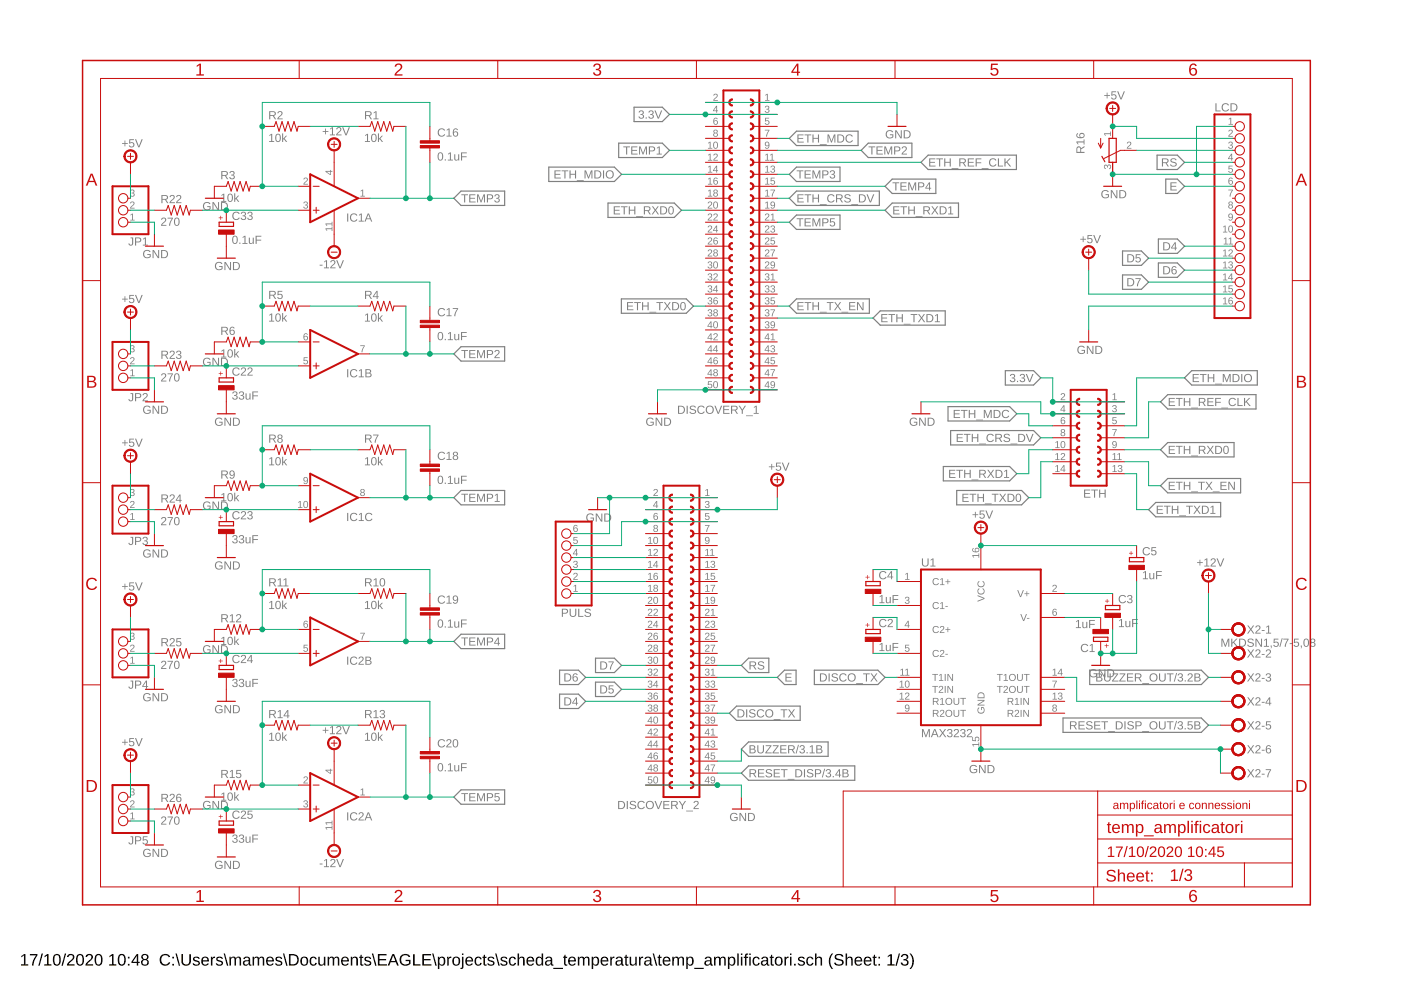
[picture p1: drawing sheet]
<svg xmlns="http://www.w3.org/2000/svg" width="297mm" height="210mm" viewBox="0 0 297 210" stroke-linecap="round" stroke-linejoin="round" font-family="sans-serif">
<path d="M4.5 202.7l.6-.4h.3v2.2h.6v.2h-1.5v-.2h.6v-1.9l-.6 .4zM6.3 202.3h1.6l-.7 1.6-.1 .8h-.3a3.8 3.8 0 0 1 .8-2.1h-1.3zM8.8 202.2h.3l-.7 2.6h-.3zM9.4 202.7l.6-.4h.3v2.2h.6v.2h-1.5v-.2h.6v-1.9l-.6 .4zM11.6 202.4a.91 .91 0 0 1 1 .1 .91 .91 0 0 1 .3 1 .89 .89 0 0 1-.3 1.1 .89 .89 0 0 1-1.2-.2l-.2-.5v-.8zM11.7 202.6a1.65 1.65 0 0 0 .2 1.9h.2a1.12 1.12 0 0 0 .4-1.6l-.3-.4zM13.7 202.2h.3l-.7 2.6h-.3zM14.5 202.4a.79 .79 0 0 1 1.2 .2 .79 .79 0 0 1-.5 1.1l-.7 .8h1.3v.2h-1.6l.1-.4 .5-.6a.72 .72 0 0 0 .4-1.2l-.5 .1-.2 .3h-.3zM16.5 202.4a.91 .91 0 0 1 1.1 .1 .91 .91 0 0 1 .2 1 .89 .89 0 0 1-.3 1.1 .89 .89 0 0 1-1.2-.2l-.2-.5v-.8zM16.7 202.6a1.65 1.65 0 0 0 .1 1.9h.2a1.12 1.12 0 0 0 .4-1.6l-.3-.4zM18.4 202.4a.79 .79 0 0 1 1.2 .2 .79 .79 0 0 1-.4 1.1l-.7 .8h1.2v.2h-1.6l.1-.4 .5-.6a.72 .72 0 0 0 .4-1.2l-.5 .1-.1 .3h-.4zM20.4 202.4a.91 .91 0 0 1 1.1 .1 .91 .91 0 0 1 .2 1 .89 .89 0 0 1-.3 1.1 .89 .89 0 0 1-1.1-.2l-.2-.5v-.8zM20.6 202.6a1.65 1.65 0 0 0 .1 1.9h.2a1.12 1.12 0 0 0 .5-1.6l-.3-.4zM23.2 202.7l.6-.4h.3v2.2h.6v.2h-1.6v-.2h.7v-1.9l-.6 .4zM25.3 202.4a.91 .91 0 0 1 1.1 .1 .91 .91 0 0 1 .3 1 .89 .89 0 0 1-.4 1.1 .89 .89 0 0 1-1.1-.2l-.2-.5v-.8zM25.5 202.6a1.65 1.65 0 0 0 .1 1.9h.2a1.12 1.12 0 0 0 .5-1.6l-.3-.4zM27.1 202.9h.4v.3h-.4zM27.1 204.4h.4v.3h-.4zM29 202.3h.3v1.6h.3v.3h-.3v.5h-.3v-.5h-1.1v-.3zM29 202.6l-.9 1.3h.9zM30.2 202.4a.72 .72 0 0 1 1-.1 .72 .72 0 0 1 0 1.1h-.1a.71 .71 0 0 1 .4 1 .71 .71 0 0 1-1 .3 .66 .66 0 0 1-.6-.6 .66 .66 0 0 1 .5-.7l-.4-.3zM30.3 202.9a.45 .45 0 0 0 .9 0 .45 .45 0 0 0-.9 0zM30.2 204a.51 .51 0 0 0 1 0 .51 .51 0 0 0-1 0zM34.2 202.6a1.21 1.21 0 0 1 1.9 .3l-.3 .1a.9 .9 0 0 0-1.3-.3 .9 .9 0 0 0-.2 1.3 .84 .84 0 0 0 .8 .5 .84 .84 0 0 0 .7-.5l.3 .1a1.25 1.25 0 0 1-1.9 .4 1.25 1.25 0 0 1 0-1.9zM36.5 202.9h.4v.3h-.4zM36.5 204.4h.4v.3h-.4zM37.2 202.2h.3l.7 2.6h-.3zM38.5 202.3h.3v1.5a.68 .68 0 0 0 .7 .7 .68 .68 0 0 0 .6-.7v-1.5h.4v1.5a1.01 1.01 0 0 1-1 1 1.01 1.01 0 0 1-1-1zM41.1 203a.85 .85 0 0 1 1.2 .3h-.2a.39 .39 0 0 0-.5-.3 .39 .39 0 0 0-.3 .5l.2 .1a.67 .67 0 0 1 .7 .2 .67 .67 0 0 1 .1 .7 .91 .91 0 0 1-1.5-.2l.3-.1a.45 .45 0 0 0 .5 .4 .45 .45 0 0 0 .4-.5l-.1-.1a.82 .82 0 0 1-1-.8zM42.9 203.1a.85 .85 0 0 1 1-.2 .85 .85 0 0 1 .4 1h-1.3a.54 .54 0 0 0 .3 .6 .54 .54 0 0 0 .7-.3l.3 .1a.92 .92 0 0 1-1.4 .3 .92 .92 0 0 1-.1-1.3zM43.1 203.2l-.1 .4h1l-.3-.5zM44.7 202.9h.3v.3l.2-.3 .4-.1v.3h-.3l-.2 .3-.1 1.3h-.3zM46 203a.85 .85 0 0 1 1.3 .3h-.3a.39 .39 0 0 0-.5-.3 .39 .39 0 0 0-.3 .5l.2 .1a.67 .67 0 0 1 .7 .2 .67 .67 0 0 1 .1 .7 .91 .91 0 0 1-1.4-.2l.2-.1a.45 .45 0 0 0 .6 .4 .45 .45 0 0 0 .3-.5l-.1-.1a.82 .82 0 0 1-1-.8zM47.4 202.2h.3l.7 2.6h-.3zM48.6 202.9h.3v.3a.58 .58 0 0 1 .6-.4 .58 .58 0 0 1 .5 .4 .58 .58 0 0 1 .7-.4 .58 .58 0 0 1 .4 .7v1.2h-.3v-1.4a.41 .41 0 0 0-.5-.2 .41 .41 0 0 0-.3 .5v1.1h-.3v-1.4a.41 .41 0 0 0-.5-.2 .41 .41 0 0 0-.2 .5v1.1h-.4zM51.8 202.9a.74 .74 0 0 1 .8-.1 .74 .74 0 0 1 .4 .7v.9l.3 .1v.2h-.4l-.2-.3a.63 .63 0 0 1-.8 .4 .63 .63 0 0 1-.4-.8 .63 .63 0 0 1 .8-.4h.4a.42 .42 0 0 0-.3-.5 .42 .42 0 0 0-.5 .3l-.3-.1zM51.9 203.9a.41 .41 0 0 0 .2 .7 .41 .41 0 0 0 .5-.4l.1-.4zM53.5 202.9h.3l.1 .3a.58 .58 0 0 1 .5-.4 .58 .58 0 0 1 .5 .4 .58 .58 0 0 1 .7-.4 .58 .58 0 0 1 .4 .7v1.2h-.3v-1.4a.41 .41 0 0 0-.5-.2 .41 .41 0 0 0-.3 .5v1.1h-.3v-1.4a.41 .41 0 0 0-.5-.2 .41 .41 0 0 0-.2 .5v1.1h-.3zM56.6 203.1a.85 .85 0 0 1 1-.2 .85 .85 0 0 1 .5 1h-1.4a.54 .54 0 0 0 .4 .6 .54 .54 0 0 0 .6-.3l.3 .1a.92 .92 0 0 1-1.3 .3 .92 .92 0 0 1-.2-1.3zM56.9 203.2l-.2 .4h1l-.3-.5zM58.6 203a.85 .85 0 0 1 1.2 .3h-.3a.39 .39 0 0 0-.4-.3 .39 .39 0 0 0-.3 .5l.2 .1a.67 .67 0 0 1 .7 .2 .67 .67 0 0 1 .1 .7 .91 .91 0 0 1-1.5-.2l.3-.1a.45 .45 0 0 0 .5 .4 .45 .45 0 0 0 .4-.5l-.1-.1a.82 .82 0 0 1-1-.8zM60 202.2h.3l.7 2.6h-.3zM61.3 202.3h.8a1.22 1.22 0 0 1 1.3 1.2 1.22 1.22 0 0 1-1.2 1.2h-.9zM61.6 202.6v1.9h.5a1 1 0 0 0 .9-1.3 1 1 0 0 0-1.4-.6zM63.9 203.1a.94 .94 0 0 1 1.5 .5 .94 .94 0 0 1-1.2 1.1l-.3-.2-.2-.4zM64.2 203.1a.86 .86 0 0 0 .3 1.4 .79 .79 0 0 0 .5-.7 .79 .79 0 0 0-.5-.7zM65.8 203.1a.76 .76 0 0 1 1.4 .3h-.4a.48 .48 0 0 0-.6-.3 .48 .48 0 0 0-.2 .7 .48 .48 0 0 0 .2 .7 .48 .48 0 0 0 .7-.4l.3 .1a.79 .79 0 0 1-1 .5 .79 .79 0 0 1-.6-.9zM67.5 202.9h.3v1.1a.45 .45 0 0 0 .5 .5 .45 .45 0 0 0 .4-.6v-1h.3v1.8h-.3v-.3a.63 .63 0 0 1-.7 .3 .63 .63 0 0 1-.5-.6zM69.5 202.9h.3v.3a.58 .58 0 0 1 .5-.4 .58 .58 0 0 1 .5 .4 .58 .58 0 0 1 .7-.4 .58 .58 0 0 1 .4 .7v1.2h-.3v-1.4a.41 .41 0 0 0-.5-.2 .41 .41 0 0 0-.2 .5v1.1h-.4v-1.4a.41 .41 0 0 0-.5-.2 .41 .41 0 0 0-.2 .5v1.1h-.3zM72.5 203.1a.85 .85 0 0 1 1.1-.2 .85 .85 0 0 1 .4 1h-1.4a.54 .54 0 0 0 .4 .6 .54 .54 0 0 0 .7-.3l.2 .1a.92 .92 0 0 1-1.3 .3 .92 .92 0 0 1-.2-1.3zM72.8 203.2l-.2 .4h1.1l-.3-.5zM74.4 202.9h.3v.3a.63 .63 0 0 1 .7-.4 .63 .63 0 0 1 .5 .7v1.2h-.3v-1.2a.45 .45 0 0 0-.5-.5 .45 .45 0 0 0-.4 .6v1.1h-.3zM76.5 202.4h.2v.5h.3v.2h-.3v1.2l.1 .2h.3v.2h-.6l-.1-.1v-1.5h-.2v-.2h.2zM77.4 203a.85 .85 0 0 1 1.3 .3h-.3a.39 .39 0 0 0-.5-.3 .39 .39 0 0 0-.3 .5l.2 .1a.67 .67 0 0 1 .7 .2 .67 .67 0 0 1 .1 .7 .91 .91 0 0 1-1.4-.2l.3-.1a.45 .45 0 0 0 .5 .4 .45 .45 0 0 0 .3-.5l-.1-.1a.82 .82 0 0 1-.9-.8zM78.8 202.2h.3l.7 2.6h-.2zM80.1 202.3h1.9v.3h-1.5v.7h1.4v.3h-1.4v.9h1.5v.2h-1.9zM83.2 202.3h.4l.9 2.4h-.3l-.3-.7h-1.1l-.3 .7h-.3zM83.4 202.5l-.5 1.3h.9zM85 202.6a1.27 1.27 0 0 1 2 .2l-.3 .1a.93 .93 0 0 0-1.4-.2 .93 .93 0 0 0-.1 1.3 1.03 1.03 0 0 0 1.5 .2v-.4h-.7v-.3h1v.8a1.33 1.33 0 0 1-1.9 .2 1.33 1.33 0 0 1-.1-1.9zM87.6 202.3h.3v2.2h1.2v.2h-1.5zM89.6 202.3h1.8v.3h-1.5v.7h1.4v.3h-1.4v.9h1.6v.2h-1.9zM91.6 202.2h.3l.7 2.6h-.3zM92.8 202.9h.3v.3a.71 .71 0 0 1 1-.3 .71 .71 0 0 1 .3 .9 .76 .76 0 0 1-.9 .9l-.4-.3v1.1h-.3zM93.4 203.1a.84 .84 0 0 0 .2 1.4 .83 .83 0 0 0 .1-1.4zM94.8 202.9h.3v.3l.2-.3 .4-.1v.3h-.4l-.1 .3-.1 1.3h-.3zM96.1 203.1a.94 .94 0 0 1 1.5 .5 .94 .94 0 0 1-1.1 1.1l-.4-.2-.2-.4zM96.4 203.1a.86 .86 0 0 0 .3 1.4 .79 .79 0 0 0 .5-.7 .79 .79 0 0 0-.5-.7zM97.9 202.2h.4v.3h-.4zM97.9 202.9h.4v2.1a.45 .45 0 0 1-.7 .4v-.2l.3-.1zM98.9 203.1a.85 .85 0 0 1 1-.2 .85 .85 0 0 1 .4 1h-1.3a.54 .54 0 0 0 .3 .6 .54 .54 0 0 0 .7-.3l.3 .1a.92 .92 0 0 1-1.4 .3 .92 .92 0 0 1-.2-1.3zM99.1 203.2l-.1 .4h1l-.3-.5zM100.8 203.1a.76 .76 0 0 1 1.3 .3h-.3a.48 .48 0 0 0-.6-.3 .48 .48 0 0 0-.3 .7 .48 .48 0 0 0 .3 .7 .48 .48 0 0 0 .6-.4l.3 .1a.79 .79 0 0 1-.9 .5 .79 .79 0 0 1-.6-.9zM102.6 202.4h.2v.5h.4v.2h-.4v1.2l.1 .2h.3v.2h-.5l-.2-.1v-1.5h-.2v-.2h.2zM103.6 203a.85 .85 0 0 1 1.2 .3h-.3a.39 .39 0 0 0-.4-.3 .39 .39 0 0 0-.3 .5l.2 .1a.67 .67 0 0 1 .7 .2 .67 .67 0 0 1 .1 .7 .91 .91 0 0 1-1.5-.2l.3-.1a.45 .45 0 0 0 .5 .4 .45 .45 0 0 0 .4-.5l-.1-.1a.82 .82 0 0 1-1-.8zM105 202.2h.2l.8 2.6h-.3zM106.3 203a.85 .85 0 0 1 1.3 .3h-.3a.39 .39 0 0 0-.5-.3 .39 .39 0 0 0-.3 .5l.2 .1a.67 .67 0 0 1 .7 .2 .67 .67 0 0 1 .1 .7 .91 .91 0 0 1-1.4-.2l.2-.1a.45 .45 0 0 0 .6 .4 .45 .45 0 0 0 .3-.5l-.1-.1a.82 .82 0 0 1-.9-.8zM108.1 203.1a.76 .76 0 0 1 1.3 .3h-.3a.48 .48 0 0 0-.7-.3 .48 .48 0 0 0-.2 .7 .48 .48 0 0 0 .2 .7 .48 .48 0 0 0 .7-.4l.3 .1a.79 .79 0 0 1-1 .5 .79 .79 0 0 1-.5-.9zM109.7 202.2h.3v1a.63 .63 0 0 1 .8-.4 .63 .63 0 0 1 .4 .7v1.2h-.3v-1.2a.45 .45 0 0 0-.5-.5 .45 .45 0 0 0-.4 .6v1.1h-.3zM111.8 203.1a.85 .85 0 0 1 1.1-.2 .85 .85 0 0 1 .4 1h-1.4a.54 .54 0 0 0 .4 .6 .54 .54 0 0 0 .6-.3l.3 .1a.92 .92 0 0 1-1.3 .3 .92 .92 0 0 1-.2-1.3zM112.1 203.2l-.2 .4h1l-.3-.5zM113.7 203.1l.6-.3 .5 .3v-.9h.4v2.5h-.3l-.1-.3a.71 .71 0 0 1-.9 .3 .71 .71 0 0 1-.3-.9zM114 203.2a.91 .91 0 0 0 .3 1.3 .79 .79 0 0 0 .5-.7 .79 .79 0 0 0-.5-.7zM115.9 202.9a.74 .74 0 0 1 .7-.1 .74 .74 0 0 1 .5 .7v.9l.3 .1v.2h-.4l-.2-.3a.63 .63 0 0 1-.8 .4 .63 .63 0 0 1-.4-.8 .63 .63 0 0 1 .7-.4h.5a.42 .42 0 0 0-.3-.5 .42 .42 0 0 0-.6 .3l-.3-.1zM116 203.9a.41 .41 0 0 0 .1 .7 .41 .41 0 0 0 .6-.4l.1-.4zM117.3 205.2h2.1v.2h-2.1zM119.7 202.4h.2v.5h.3v.2h-.3v1.2l.1 .2h.3v.2h-.5l-.2-.1v-1.5h-.2v-.2h.2zM120.7 203.1a.85 .85 0 0 1 1-.2 .85 .85 0 0 1 .4 1h-1.3a.54 .54 0 0 0 .3 .6 .54 .54 0 0 0 .7-.3l.3 .1a.92 .92 0 0 1-1.4 .3 .92 .92 0 0 1-.1-1.3zM120.9 203.2l-.1 .4h1l-.3-.5zM122.5 202.9h.3v.3a.58 .58 0 0 1 .5-.4 .58 .58 0 0 1 .6 .4 .58 .58 0 0 1 .7-.4 .58 .58 0 0 1 .4 .7v1.2h-.3v-1.4a.41 .41 0 0 0-.6-.2 .41 .41 0 0 0-.2 .5v1.1h-.3v-1.4a.41 .41 0 0 0-.6-.2 .41 .41 0 0 0-.2 .5v1.1h-.3zM125.4 202.9h.3l.1 .3a.71 .71 0 0 1 .9-.3 .71 .71 0 0 1 .3 .9 .76 .76 0 0 1-.9 .9l-.3-.3v1.1h-.3zM126 203.1a.84 .84 0 0 0 .3 1.4 .83 .83 0 0 0 0-1.4zM127.5 203.1a.85 .85 0 0 1 1.1-.2 .85 .85 0 0 1 .4 1h-1.3a.54 .54 0 0 0 .3 .6 .54 .54 0 0 0 .7-.3l.2 .1a.92 .92 0 0 1-1.3 .3 .92 .92 0 0 1-.2-1.3zM127.8 203.2l-.1 .4h1l-.3-.5zM129.4 202.9h.3v.3l.2-.3 .4-.1v.3h-.4l-.2 .3v1.3h-.3zM130.8 202.9a.74 .74 0 0 1 .8-.1 .74 .74 0 0 1 .4 .7v.9l.3 .1v.2h-.4l-.2-.3a.63 .63 0 0 1-.8 .4 .63 .63 0 0 1-.4-.8 .63 .63 0 0 1 .8-.4h.4a.42 .42 0 0 0-.3-.5 .42 .42 0 0 0-.5 .3l-.3-.1zM130.9 203.9a.41 .41 0 0 0 .1 .7 .41 .41 0 0 0 .6-.4l.1-.4zM132.7 202.4h.2v.5h.3v.2h-.3v1.2l.1 .2h.2v.2h-.5l-.1-.1v-1.5h-.3v-.2h.3zM133.5 202.9h.3v1.1a.45 .45 0 0 0 .5 .5 .45 .45 0 0 0 .4-.6v-1h.3v1.8h-.3v-.3a.63 .63 0 0 1-.7 .3 .63 .63 0 0 1-.5-.6zM135.5 202.9h.3v.3l.2-.3 .4-.1v.3h-.4l-.2 .3v1.3h-.3zM136.9 202.9a.74 .74 0 0 1 .7-.1 .74 .74 0 0 1 .5 .7v.9l.3 .1v.2h-.4l-.2-.3a.63 .63 0 0 1-.8 .4 .63 .63 0 0 1-.4-.8 .63 .63 0 0 1 .8-.4h.4a.42 .42 0 0 0-.3-.5 .42 .42 0 0 0-.5 .3l-.4-.1zM137 203.9a.41 .41 0 0 0 .1 .7 .41 .41 0 0 0 .6-.4l.1-.4zM138.4 202.2h.3l.7 2.6h-.3zM139.7 202.4h.2v.5h.4v.2h-.4v1.2l.1 .2h.3v.2h-.5l-.1-.1-.1-1.5h-.2v-.2h.2zM140.7 203.1a.85 .85 0 0 1 1-.2 .85 .85 0 0 1 .5 1h-1.4a.54 .54 0 0 0 .4 .6 .54 .54 0 0 0 .6-.3l.3 .1a.92 .92 0 0 1-1.3 .3 .92 .92 0 0 1-.2-1.3zM141 203.2l-.2 .4h1l-.3-.5zM142.5 202.9h.3l.1 .3a.58 .58 0 0 1 .5-.4 .58 .58 0 0 1 .5 .4 .58 .58 0 0 1 .7-.4 .58 .58 0 0 1 .4 .7v1.2h-.3v-1.4a.41 .41 0 0 0-.5-.2 .41 .41 0 0 0-.3 .5v1.1h-.3v-1.4a.41 .41 0 0 0-.5-.2 .41 .41 0 0 0-.2 .5v1.1h-.3zM145.5 202.9h.3v.3a.71 .71 0 0 1 .9-.3 .71 .71 0 0 1 .4 .9 .76 .76 0 0 1-1 .9l-.3-.3v1.1h-.3zM146 203.1a.84 .84 0 0 0 .3 1.4 .83 .83 0 0 0 0-1.4zM147.2 205.2h2v.2h-2zM149.6 202.9a.74 .74 0 0 1 .8-.1 .74 .74 0 0 1 .5 .7v.9l.3 .1v.2h-.4l-.2-.3a.63 .63 0 0 1-.8 .4 .63 .63 0 0 1-.4-.8 .63 .63 0 0 1 .7-.4h.5a.42 .42 0 0 0-.3-.5 .42 .42 0 0 0-.6 .3l-.3-.1zM149.8 203.9a.41 .41 0 0 0 .1 .7 .41 .41 0 0 0 .6-.4l.1-.4zM151.4 202.9h.3v.3a.58 .58 0 0 1 .5-.4 .58 .58 0 0 1 .6 .4 .58 .58 0 0 1 .6-.4 .58 .58 0 0 1 .5 .7v1.2h-.3l-.1-1.4a.41 .41 0 0 0-.5-.2 .41 .41 0 0 0-.2 .5v1.1h-.3v-1.4a.41 .41 0 0 0-.6-.2 .41 .41 0 0 0-.2 .5v1.1h-.3zM154.3 202.9h.3v.3a.71 .71 0 0 1 1-.3 .71 .71 0 0 1 .3 .9 .76 .76 0 0 1-.9 .9l-.4-.3v1.1h-.3zM154.9 203.1a.84 .84 0 0 0 .2 1.4 .83 .83 0 0 0 0-1.4zM156.3 202.2h.3v2.5h-.3zM157.1 202.2h.3v.3h-.3zM157.1 202.9h.3v1.8h-.3zM158.1 202.3l.5-.1v.2l-.3 .2v.3h.3v.2h-.3v1.6h-.4v-1.6h-.2v-.2h.2zM158.9 202.2h.3v.3h-.3zM158.9 202.9h.3v1.8h-.3zM159.8 203.1a.76 .76 0 0 1 1.3 .3h-.4a.48 .48 0 0 0-.6-.3 .48 .48 0 0 0-.2 .7 .48 .48 0 0 0 .2 .7 .48 .48 0 0 0 .7-.4l.3 .1a.79 .79 0 0 1-1 .5 .79 .79 0 0 1-.5-.9zM161.6 202.9a.74 .74 0 0 1 .8-.1 .74 .74 0 0 1 .5 .7v.9l.2 .1v.2h-.4l-.1-.3a.63 .63 0 0 1-.8 .4 .63 .63 0 0 1-.5-.8 .63 .63 0 0 1 .8-.4h.4a.42 .42 0 0 0-.2-.5 .42 .42 0 0 0-.6 .3l-.3-.1zM161.8 203.9a.41 .41 0 0 0 .1 .7 .41 .41 0 0 0 .6-.4v-.4zM163.5 202.4h.2v.5h.4v.2h-.4v1.2l.1 .2h.3v.2h-.5l-.2-.1v-1.5h-.2v-.2h.2zM164.5 203.1a.94 .94 0 0 1 1.4 .5 .94 .94 0 0 1-1.1 1.1l-.3-.2-.2-.4zM164.8 203.1a.86 .86 0 0 0 .3 1.4 .79 .79 0 0 0 .5-.7 .79 .79 0 0 0-.5-.7zM166.3 202.9h.3v.3l.2-.3 .4-.1v.3h-.3l-.2 .3-.1 1.3h-.3zM167.5 202.2h.3v.3h-.3zM167.5 202.9h.3v1.8h-.3zM168.4 204.3h.3v.4h-.3zM169.4 203a.85 .85 0 0 1 1.2 .3h-.2a.39 .39 0 0 0-.5-.3 .39 .39 0 0 0-.3 .5l.2 .1a.67 .67 0 0 1 .7 .2 .67 .67 0 0 1 .1 .7 .91 .91 0 0 1-1.5-.2l.3-.1a.45 .45 0 0 0 .5 .4 .45 .45 0 0 0 .4-.5l-.1-.1a.82 .82 0 0 1-1-.8zM171.1 203.1a.76 .76 0 0 1 1.4 .3h-.4a.48 .48 0 0 0-.6-.3 .48 .48 0 0 0-.2 .7 .48 .48 0 0 0 .2 .7 .48 .48 0 0 0 .7-.4l.3 .1a.79 .79 0 0 1-1 .5 .79 .79 0 0 1-.6-.9zM172.8 202.2h.3v1a.63 .63 0 0 1 .7-.4 .63 .63 0 0 1 .5 .7v1.2h-.3v-1.2a.45 .45 0 0 0-.5-.5 .45 .45 0 0 0-.4 .6v1.1h-.3zM176.4 202.2h.3a2.48 2.48 0 0 0 0 3.3 1.06 1.06 0 0 1-.9-1.1 2.47 2.47 0 0 1 .6-2.2zM177.1 202.6a1.11 1.11 0 0 1 1.7 .2l-.3 .1a.63 .63 0 0 0-.6-.4 .63 .63 0 0 0-.6 .5l.7 .3a.75 .75 0 0 1 .9 .8 .75 .75 0 0 1-1 .7 .89 .89 0 0 1-1.1-.7h.4a.73 .73 0 0 0 .7 .4 .73 .73 0 0 0 .6-.5l-.7-.4a.72 .72 0 0 1-.7-1zM179.3 202.2h.3v1a.63 .63 0 0 1 .7-.4 .63 .63 0 0 1 .5 .7v1.2h-.3v-1.2a.45 .45 0 0 0-.5-.5 .45 .45 0 0 0-.4 .6v1.1h-.3zM181.4 203.1a.85 .85 0 0 1 1-.2 .85 .85 0 0 1 .4 1h-1.3a.54 .54 0 0 0 .3 .6 .54 .54 0 0 0 .7-.3l.3 .1a.92 .92 0 0 1-1.4 .3 .92 .92 0 0 1-.1-1.3zM181.6 203.2l-.1 .4h1l-.3-.5zM183.3 203.1a.85 .85 0 0 1 1.1-.2 .85 .85 0 0 1 .4 1h-1.3a.54 .54 0 0 0 .3 .6 .54 .54 0 0 0 .7-.3l.2 .1a.92 .92 0 0 1-1.3 .3 .92 .92 0 0 1-.2-1.3zM183.6 203.2l-.1 .4h1l-.3-.5zM185.3 202.4h.2v.5h.4v.2h-.4v1.2l.1 .2h.3v.2h-.5l-.1-.1-.1-1.5h-.2v-.2h.2zM186.2 202.9h.4v.3h-.4zM186.2 204.4h.4v.3h-.4zM188.2 202.7l.6-.4h.3v2.2h.6v.2h-1.5v-.2h.6v-1.9l-.6 .4zM190.6 202.2h.2l-.7 2.6h-.2zM191.3 202.4a.71 .71 0 0 1 1 0 .71 .71 0 0 1 0 1l-.2 .1a.69 .69 0 0 1 .5 .9 .69 .69 0 0 1-1 .3l-.6-.4v-.2h.3a.49 .49 0 0 0 .7 .4 .49 .49 0 0 0 .2-.8l-.6-.1v-.2a.47 .47 0 0 0 .6-.3 .47 .47 0 0 0-.3-.6 .47 .47 0 0 0-.6 .4h-.3zM192.8 202.2a1.06 1.06 0 0 1 .9 1 2.47 2.47 0 0 1-.6 2.3h-.3a2.48 2.48 0 0 0 0-3.3z" fill="#000"/>
<g fill="#808080">
<path d="M162.3 20.1l.5-.2v1.3h.3v.2h-.9v-.2h.4v-1.1l-.3 .2z"/>
<path d="M162.3 22.5a.43 .43 0 0 1 .7 0 .43 .43 0 0 1-.2 .7 .39 .39 0 0 1 .3 .4 .39 .39 0 0 1-.5 .3l-.4-.2-.1-.2h.2a.3 .3 0 0 0 .4 .3 .3 .3 0 0 0 .2-.5l-.4-.1v-.1a.29 .29 0 0 0 .4-.2 .29 .29 0 0 0-.2-.4 .29 .29 0 0 0-.4 .3h-.1z"/>
<path d="M162.2 25h.9v.1h-.7v.5a.5 .5 0 0 1 .7 .2 .5 .5 0 0 1-.3 .7 .5 .5 0 0 1-.7-.4l.5 .2a.34 .34 0 0 0 .3-.5 .34 .34 0 0 0-.5 0h-.2z"/>
<path d="M151.4 20a.5 .5 0 0 1 .8 .2 .5 .5 0 0 1-.5 .7l-.3 .3h.8v.2h-1l.6-.8a.3 .3 0 0 0 .1-.5 .3 .3 0 0 0-.5 .2h-.2z"/>
<path d="M162.2 27.5h.9l-.5 1.5h-.2l.1-.4 .5-.9h-.8z"/>
<path d="M149.6 103.9l.5-.2v1.3h.3v.2h-.9v-.2h.4v-1.1l-.3 .2z"/>
<path d="M149.6 106.3a.43 .43 0 0 1 .7 0 .43 .43 0 0 1-.2 .7 .39 .39 0 0 1 .3 .4 .39 .39 0 0 1-.4 .3l-.5-.2-.1-.2h.2a.3 .3 0 0 0 .4 .3 .3 .3 0 0 0 .2-.5l-.4-.1v-.1a.29 .29 0 0 0 .4-.2 .29 .29 0 0 0-.2-.4 .29 .29 0 0 0-.3 .3h-.2z"/>
<path d="M149.5 108.8h.9v.1h-.7v.5a.5 .5 0 0 1 .7 .2 .5 .5 0 0 1-.3 .7 .5 .5 0 0 1-.7-.4l.5 .2a.34 .34 0 0 0 .3-.5 .34 .34 0 0 0-.5 0h-.2z"/>
<path d="M138.7 103.8a.5 .5 0 0 1 .8 .2 .5 .5 0 0 1-.5 .7l-.3 .3h.8v.2h-1l.6-.8a.3 .3 0 0 0 .1-.5 .3 .3 0 0 0-.5 .2h-.2z"/>
<path d="M149.5 111.3h.9l-.5 1.5h-.2l.1-.4 .5-.9h-.8z"/>
<path d="M192 121.7l.5-.2v1.3h.3v.1h-.9v-.1h.4v-1.2l-.3 .3z"/>
<path d="M192 126.6a.43 .43 0 0 1 .7 0 .43 .43 0 0 1-.2 .7 .39 .39 0 0 1 .3 .4 .39 .39 0 0 1-.5 .3l-.4-.2-.1-.2h.2a.3 .3 0 0 0 .4 .3 .3 .3 0 0 0 .2-.5l-.4-.1v-.1a.29 .29 0 0 0 .4-.2 .29 .29 0 0 0-.2-.3 .29 .29 0 0 0-.4 .2h-.1z"/>
<path d="M191.9 136.7h.9v.2h-.7v.4a.5 .5 0 0 1 .7 .3 .5 .5 0 0 1-.3 .6 .5 .5 0 0 1-.7-.4l.5 .2a.34 .34 0 0 0 .3-.4 .34 .34 0 0 0-.5-.1h-.2z"/>
<path d="M223.3 124.1a.5 .5 0 0 1 .7 .2 .5 .5 0 0 1-.4 .7l-.3 .3h.8v.2h-1l.5-.7a.3 .3 0 0 0 .2-.5 .3 .3 0 0 0-.5 .1h-.2z"/>
<path d="M223.1 144.3h1l-.5 1.5h-.2v-.4l.5-.9h-.8z"/>
<path d="M64.5 37.7a.5 .5 0 0 1 .8 .3 .5 .5 0 0 1-.5 .6l-.3 .4h.8v.1h-1l.6-.7a.3 .3 0 0 0 .1-.5 .3 .3 0 0 0-.5 .1h-.2z"/>
<path d="M64.5 42.8a.43 .43 0 0 1 .7 0 .43 .43 0 0 1-.2 .7 .39 .39 0 0 1 .3 .4 .39 .39 0 0 1-.5 .3l-.5-.2v-.2h.2a.3 .3 0 0 0 .4 .3 .3 .3 0 0 0 .1-.5l-.4-.1v-.1a.29 .29 0 0 0 .5-.2 .29 .29 0 0 0-.2-.3 .29 .29 0 0 0-.4 .2h-.2z"/>
<path d="M76.5 40.4l.5-.2v1.3h.4v.2h-1v-.2h.4v-1.1l-.3 .2z"/>
<path d="M64.4 75.8h.8v.1h-.6l-.1 .5a.5 .5 0 0 1 .8 .2 .5 .5 0 0 1-.4 .7 .5 .5 0 0 1-.6-.4l.5 .2a.34 .34 0 0 0 .3-.5 .34 .34 0 0 0-.6-.1h-.2z"/>
<path d="M76.4 73.2h1l-.6 1.5h-.1v-.4l.5-.9h-.8z"/>
<path d="M64.5 164.7a.5 .5 0 0 1 .8 .2 .5 .5 0 0 1-.5 .7l-.3 .3h.8v.2h-1l.6-.7a.3 .3 0 0 0 .1-.5 .3 .3 0 0 0-.5 .1h-.2z"/>
<path d="M64.5 169.8a.43 .43 0 0 1 .7 0 .43 .43 0 0 1-.2 .6 .39 .39 0 0 1 .3 .5 .39 .39 0 0 1-.5 .3l-.5-.2v-.2h.2a.3 .3 0 0 0 .4 .3 .3 .3 0 0 0 .1-.5l-.4-.1v-.1a.29 .29 0 0 0 .5-.2 .29 .29 0 0 0-.2-.4 .29 .29 0 0 0-.4 .3h-.2z"/>
<path d="M76.5 167.4l.5-.2v1.3h.4v.1h-1v-.1h.4v-1.1l-.3 .2z"/>
<path d="M234.1 28.3h1.3v-.4h.1v.9h-.1v-.4h-1.1l.2 .4h-.2z"/>
<path d="M234.2 35l.4-.1 .2 .3a.4 .4 0 0 1 .5-.4 .4 .4 0 0 1 .3 .6l-.3 .4-.1 .1v-.2a.3 .3 0 0 0 .2-.4 .3 .3 0 0 0-.5-.2v.4h-.2a.29 .29 0 0 0-.1-.4 .29 .29 0 0 0-.4 .2 .29 .29 0 0 0 .3 .4l-.1 .1-.3-.2z"/>
<path d="M239.1 30.1a.5 .5 0 0 1 .7 .3 .5 .5 0 0 1-.4 .6l-.3 .4h.8v.1h-1l.5-.7a.3 .3 0 0 0 .2-.5 .3 .3 0 0 0-.5 .1h-.2z"/>
<path d="M27.7 45.5l.5-.2v1.3h.3v.2h-.9v-.2h.4v-1.1l-.3 .2z"/>
<path d="M27.7 42.8a.5 .5 0 0 1 .8 .3 .5 .5 0 0 1-.4 .6l-.3 .4h.7v.1h-.9l.5-.7a.3 .3 0 0 0 .2-.5 .3 .3 0 0 0-.5 .1h-.2z"/>
<path d="M27.7 40.3a.43 .43 0 0 1 .7 0 .43 .43 0 0 1-.2 .6 .39 .39 0 0 1 .4 .5 .39 .39 0 0 1-.5 .3l-.5-.2-.1-.2h.2a.3 .3 0 0 0 .4 .2 .3 .3 0 0 0 .2-.4l-.4-.1v-.2a.29 .29 0 0 0 .4-.1 .29 .29 0 0 0-.2-.4 .29 .29 0 0 0-.3 .3h-.2z"/>
<path d="M27.7 78.5l.5-.2v1.3h.3v.2h-.9v-.2h.4v-1.1l-.3 .2z"/>
<path d="M27.7 75.8a.5 .5 0 0 1 .8 .3 .5 .5 0 0 1-.4 .6l-.3 .4h.7v.1h-.9l.5-.7a.3 .3 0 0 0 .2-.5 .3 .3 0 0 0-.5 .1h-.2z"/>
<path d="M27.7 73.3a.43 .43 0 0 1 .7 0 .43 .43 0 0 1-.2 .6 .39 .39 0 0 1 .4 .5 .39 .39 0 0 1-.5 .3l-.5-.2-.1-.2h.2a.3 .3 0 0 0 .4 .3 .3 .3 0 0 0 .2-.5l-.4-.1v-.1a.29 .29 0 0 0 .4-.2 .29 .29 0 0 0-.2-.4 .29 .29 0 0 0-.3 .3h-.2z"/>
<path d="M27.7 109l.5-.2v1.3h.3v.1h-.9v-.1h.4v-1.2l-.3 .3z"/>
<path d="M27.7 106.3a.5 .5 0 0 1 .8 .2 .5 .5 0 0 1-.4 .7l-.3 .3h.7v.2h-.9l.5-.7a.3 .3 0 0 0 .2-.5 .3 .3 0 0 0-.5 .1h-.2z"/>
<path d="M27.7 103.8a.43 .43 0 0 1 .7-.1 .43 .43 0 0 1-.2 .7 .39 .39 0 0 1 .4 .5 .39 .39 0 0 1-.5 .3l-.5-.2-.1-.2h.2a.3 .3 0 0 0 .4 .2 .3 .3 0 0 0 .2-.4l-.4-.1v-.2a.29 .29 0 0 0 .4-.1 .29 .29 0 0 0-.2-.4 .29 .29 0 0 0-.3 .3h-.2z"/>
<path d="M27.7 139.5l.5-.3v1.4h.3v.1h-.9v-.1h.4v-1.2l-.3 .3z"/>
<path d="M27.7 136.8a.5 .5 0 0 1 .8 .2 .5 .5 0 0 1-.4 .7l-.3 .3h.7v.2h-.9l.5-.7a.32 .32 0 0 0 .2-.6 .3 .3 0 0 0-.5 .2h-.2z"/>
<path d="M27.7 134.2a.43 .43 0 0 1 .7 0 .43 .43 0 0 1-.2 .7 .39 .39 0 0 1 .4 .5 .39 .39 0 0 1-.5 .3l-.5-.3-.1-.1 .2-.1a.3 .3 0 0 0 .4 .3 .3 .3 0 0 0 .2-.5h-.4v-.2a.29 .29 0 0 0 .4-.1 .29 .29 0 0 0-.2-.4 .29 .29 0 0 0-.3 .2h-.2z"/>
<path d="M27.7 172.5l.5-.2v1.3h.3v.1h-.9v-.1h.4v-1.2l-.3 .3z"/>
<path d="M27.7 169.8a.5 .5 0 0 1 .8 .2 .5 .5 0 0 1-.4 .7l-.3 .3h.7v.2h-.9l.5-.7a.3 .3 0 0 0 .2-.5 .3 .3 0 0 0-.5 .1h-.2z"/>
<path d="M27.7 167.3a.43 .43 0 0 1 .7-.1 .43 .43 0 0 1-.2 .7 .39 .39 0 0 1 .4 .5 .39 .39 0 0 1-.5 .3l-.5-.3-.1-.1 .2-.1a.3 .3 0 0 0 .4 .3 .3 .3 0 0 0 .2-.5h-.4v-.2a.29 .29 0 0 0 .4-.1 .29 .29 0 0 0-.2-.4 .29 .29 0 0 0-.3 .2h-.2z"/>
<path d="M235.9 83.6l.5-.2v1.3h.4v.1h-.9v-.1h.3v-1.1l-.3 .2z"/>
<path d="M236 86a.43 .43 0 0 1 .7 0 .43 .43 0 0 1-.3 .6 .39 .39 0 0 1 .4 .5 .39 .39 0 0 1-.5 .3l-.5-.2v-.2h.2a.3 .3 0 0 0 .4 .3 .3 .3 0 0 0 .1-.5l-.4-.1v-.1a.29 .29 0 0 0 .4-.2 .29 .29 0 0 0-.2-.4 .29 .29 0 0 0-.3 .3h-.2z"/>
<path d="M235.9 88.5h.8v.1h-.7v.5a.5 .5 0 0 1 .7 .2 .5 .5 0 0 1-.3 .7 .5 .5 0 0 1-.6-.4l.5 .2a.34 .34 0 0 0 .3-.5 .34 .34 0 0 0-.6-.1h-.2z"/>
<path d="M225 83.5a.5 .5 0 0 1 .8 .2 .5 .5 0 0 1-.4 .7l-.3 .3h.7v.1h-.9l.5-.7a.3 .3 0 0 0 .2-.5 .3 .3 0 0 0-.5 .2l-.2-.1z"/>
<path d="M235.8 91h1l-.5 1.5h-.2v-.4l.5-.9h-.8z"/>
<path d="M121.6 124.2l.5-.2v1.3h.4v.2h-.9v-.2h.4v-1.1l-.4 .2z"/>
<path d="M121.7 121.5a.5 .5 0 0 1 .8 .3 .5 .5 0 0 1-.5 .6l-.3 .4h.8v.1h-1l.6-.7a.3 .3 0 0 0 .1-.5 .3 .3 0 0 0-.5 .1h-.2z"/>
<path d="M121.7 119a.43 .43 0 0 1 .7 0 .43 .43 0 0 1-.2 .6 .39 .39 0 0 1 .3 .5 .39 .39 0 0 1-.5 .3l-.4-.2-.1-.2h.2a.3 .3 0 0 0 .4 .3 .3 .3 0 0 0 .1-.5l-.3-.1v-.1a.29 .29 0 0 0 .4-.2 .29 .29 0 0 0-.2-.4 .29 .29 0 0 0-.4 .3h-.2z"/>
<path d="M121.6 113.8h.8v.2h-.6l-.1 .5a.5 .5 0 0 1 .8 .2 .5 .5 0 0 1-.3 .7 .5 .5 0 0 1-.7-.4l.5 .2a.34 .34 0 0 0 .3-.5 .34 .34 0 0 0-.6-.1h-.1z"/>
<path d="M64.4 136.7h.8v.2h-.6l-.1 .4a.5 .5 0 0 1 .8 .3 .5 .5 0 0 1-.4 .6 .5 .5 0 0 1-.6-.4l.5 .2a.34 .34 0 0 0 .3-.4 .34 .34 0 0 0-.6-.1h-.2z"/>
<path d="M76.4 134.2h1l-.6 1.4h-.1v-.4l.5-.9h-.8z"/>
<path d="M260.5 25.2l.5-.2v1.3h.4v.1h-.9v-.1h.4v-1.1l-.4 .2z"/>
<path d="M260.6 27.6a.5 .5 0 0 1 .8 .2 .5 .5 0 0 1-.5 .7l-.3 .3h.8v.2h-1l.6-.7a.3 .3 0 0 0 .1-.5 .3 .3 0 0 0-.5 .1h-.2z"/>
<path d="M260.6 30.1a.43 .43 0 0 1 .7 0 .43 .43 0 0 1-.2 .7 .39 .39 0 0 1 .3 .4 .39 .39 0 0 1-.5 .3l-.5-.2v-.2h.2a.3 .3 0 0 0 .4 .3 .3 .3 0 0 0 .1-.5h-.3v-.2a.29 .29 0 0 0 .4-.1 .29 .29 0 0 0-.2-.4 .29 .29 0 0 0-.4 .2h-.2z"/>
<path d="M260.5 35.1h.8v.2h-.6l-.1 .5a.5 .5 0 0 1 .8 .2 .5 .5 0 0 1-.4 .7 .5 .5 0 0 1-.6-.4l.5 .2a.34 .34 0 0 0 .3-.5 .34 .34 0 0 0-.6-.1h-.2z"/>
<path d="M260.4 40.2h1l-.5 1.5h-.2l.1-.4 .4-.9h-.8z"/>
<path d="M77.4 28.7l.6-.3v1.5h.5v.2h-1.1v-.2h.4v-1.3l-.4 .3zM78.9 28.5a.64 .64 0 0 1 .8 0 .64 .64 0 0 1 .2 .7 .64 .64 0 0 1-.6 .9 .64 .64 0 0 1-.6-.9zM79.1 28.6a.97 .97 0 0 0 .2 1.3 .86 .86 0 0 0 0-1.4zM80.1 28.3h.2v1.1l.6-.6h.3l-.5 .5 .5 .8h-.2l-.5-.6-.2 .1v.5h-.2z"/>
<path d="M57.1 28.7l.6-.3v1.5h.4v.2h-1v-.2h.4v-1.3l-.4 .3zM58.6 28.5a.64 .64 0 0 1 .8 0 .64 .64 0 0 1 .1 .7 .64 .64 0 0 1-.5 .9 .64 .64 0 0 1-.6-.9zM58.8 28.6a.97 .97 0 0 0 .2 1.3 .86 .86 0 0 0 0-1.4zM59.8 28.3h.2v1.1l.6-.6h.3l-.6 .5 .6 .8h-.3l-.4-.6-.2 .1v.5h-.2z"/>
<path d="M46.9 41.4l.7-.3v1.5h.4v.2h-1.1v-.2h.4v-1.3l-.4 .3zM48.5 41.1a.64 .64 0 0 1 .7 .1 .64 .64 0 0 1 .2 .7 .64 .64 0 0 1-.6 .9 .64 .64 0 0 1-.6-.9zM48.6 41.3a.97 .97 0 0 0 .2 1.3 .86 .86 0 0 0 0-1.4zM49.7 41h.2v1.1l.6-.6h.2l-.5 .5 .5 .8h-.2l-.5-.6-.1 .1v.5h-.2z"/>
<path d="M77.4 66.7l.6-.2v1.5h.5v.2h-1.1v-.2h.4v-1.3l-.4 .3zM78.9 66.5a.64 .64 0 0 1 .8 .1 .64 .64 0 0 1 .2 .7 .64 .64 0 0 1-.6 .9 .64 .64 0 0 1-.6-.9zM79.1 66.7a.97 .97 0 0 0 .2 1.3 .86 .86 0 0 0 0-1.4zM80.1 66.4h.2v1.1l.6-.6h.3l-.5 .5 .5 .8h-.2l-.5-.6-.2 .1v.5h-.2z"/>
<path d="M57.1 66.7l.6-.2v1.5h.4v.2h-1v-.2h.4v-1.3l-.4 .3zM58.6 66.5a.64 .64 0 0 1 .8 .1 .64 .64 0 0 1 .1 .7 .64 .64 0 0 1-.5 .9 .64 .64 0 0 1-.6-.9zM58.8 66.7a.97 .97 0 0 0 .2 1.3 .86 .86 0 0 0 0-1.4zM59.8 66.4h.2v1.1l.6-.6h.3l-.6 .5 .6 .8h-.3l-.4-.6-.2 .1v.5h-.2z"/>
<path d="M46.9 74.4l.7-.3v1.5h.4v.2h-1.1v-.2h.4v-1.3l-.4 .3zM48.5 74.2a.64 .64 0 0 1 .7 0 .64 .64 0 0 1 .2 .7 .64 .64 0 0 1-.6 .9 .64 .64 0 0 1-.6-.9zM48.6 74.3a.97 .97 0 0 0 .2 1.4 .86 .86 0 0 0 0-1.5zM49.7 74h.2v1.1l.6-.6h.2l-.5 .6 .5 .7h-.2l-.5-.6-.1 .1v.5h-.2z"/>
<path d="M77.4 97.2l.6-.3v1.6h.5v.2h-1.1v-.2h.4v-1.3l-.4 .2zM78.9 97a.64 .64 0 0 1 .8 .1 .64 .64 0 0 1 .2 .7 .64 .64 0 0 1-.6 .9 .64 .64 0 0 1-.6-.9zM79.1 97.1a.97 .97 0 0 0 .2 1.4 .86 .86 0 0 0 0-1.4zM80.1 96.9h.2v1.1l.6-.7h.3l-.5 .6 .5 .8h-.2l-.5-.6-.2 .1v.5h-.2z"/>
<path d="M57.1 97.2l.6-.3v1.6h.4v.2h-1v-.2h.4v-1.3l-.4 .2zM58.6 97a.64 .64 0 0 1 .8 .1 .64 .64 0 0 1 .1 .7 .64 .64 0 0 1-.5 .9 .64 .64 0 0 1-.6-.9zM58.8 97.1a.97 .97 0 0 0 .2 1.4 .86 .86 0 0 0 0-1.4zM59.8 96.9h.2v1.1l.6-.7h.3l-.6 .6 .6 .8h-.3l-.4-.6-.2 .1v.5h-.2z"/>
<path d="M46.9 104.8l.7-.2v1.5h.4v.2h-1.1v-.2h.4v-1.3l-.4 .2zM48.5 104.6a.64 .64 0 0 1 .7 .1 .64 .64 0 0 1 .2 .7 .64 .64 0 0 1-.6 .9 .64 .64 0 0 1-.6-.9zM48.6 104.8a.97 .97 0 0 0 .2 1.3 .86 .86 0 0 0 0-1.4zM49.7 104.5h.2v1.1l.6-.6h.2l-.5 .5 .5 .8h-.2l-.5-.6-.1 .1v.5h-.2z"/>
<path d="M77.4 127.7l.6-.3v1.5h.5v.2h-1.1v-.2h.4v-1.3l-.4 .3zM78.9 127.5a.64 .64 0 0 1 .8 0 .64 .64 0 0 1 .2 .8 .64 .64 0 0 1-.6 .9 .64 .64 0 0 1-.6-.9zM79.1 127.6a.97 .97 0 0 0 .2 1.4 .86 .86 0 0 0 0-1.4zM80.1 127.3h.2v1.2l.6-.7h.3l-.5 .6 .5 .7h-.2l-.5-.6-.2 .2v.4h-.2z"/>
<path d="M57.1 127.7l.6-.3v1.5h.4v.2h-1v-.2h.4v-1.3l-.4 .3zM58.6 127.5a.64 .64 0 0 1 .8 0 .64 .64 0 0 1 .1 .8 .64 .64 0 0 1-.5 .9 .64 .64 0 0 1-.6-.9zM58.8 127.6a.97 .97 0 0 0 .2 1.4 .86 .86 0 0 0 0-1.4zM59.8 127.3h.2v1.2l.6-.7h.3l-.6 .6 .6 .7h-.3l-.4-.6-.2 .2v.4h-.2z"/>
<path d="M46.9 135.3l.7-.3v1.6h.4v.2h-1.1v-.2h.4v-1.4l-.4 .3zM48.5 135.1a.64 .64 0 0 1 .7 .1 .64 .64 0 0 1 .2 .7 .64 .64 0 0 1-.6 .9 .64 .64 0 0 1-.6-.9zM48.6 135.2a.97 .97 0 0 0 .2 1.4 .86 .86 0 0 0 0-1.4zM49.7 134.9h.2v1.2l.6-.7h.2l-.5 .6 .5 .8h-.2l-.5-.7-.1 .2v.5h-.2z"/>
<path d="M77.4 155.6l.6-.3v1.6h.5v.2h-1.1v-.2h.4v-1.3l-.4 .2zM78.9 155.4a.64 .64 0 0 1 .8 .1 .64 .64 0 0 1 .2 .7 .64 .64 0 0 1-.6 .9 .64 .64 0 0 1-.6-.9zM79.1 155.5a.97 .97 0 0 0 .2 1.4 .86 .86 0 0 0 0-1.4zM80.1 155.3h.2v1.1l.6-.7h.3l-.5 .6 .5 .8h-.2l-.5-.6-.2 .1v.5h-.2z"/>
<path d="M57.1 155.6l.6-.3v1.6h.4v.2h-1v-.2h.4v-1.3l-.4 .2zM58.6 155.4a.64 .64 0 0 1 .8 .1 .64 .64 0 0 1 .1 .7 .64 .64 0 0 1-.5 .9 .64 .64 0 0 1-.6-.9zM58.8 155.5a.97 .97 0 0 0 .2 1.4 .86 .86 0 0 0 0-1.4zM59.8 155.3h.2v1.1l.6-.7h.3l-.6 .6 .6 .8h-.3l-.4-.6-.2 .1v.5h-.2z"/>
<path d="M46.9 168.3l.7-.3v1.6h.4v.2h-1.1v-.2h.4v-1.3l-.4 .2zM48.5 168.1a.64 .64 0 0 1 .7 .1 .64 .64 0 0 1 .2 .7 .64 .64 0 0 1-.6 .9 .64 .64 0 0 1-.6-.9zM48.6 168.2a.97 .97 0 0 0 .2 1.4 .86 .86 0 0 0 0-1.4zM49.7 168h.2v1.1l.6-.7h.2l-.5 .6 .5 .8h-.2l-.5-.6-.1 .1v.5h-.2z"/>
<path d="M43.2 170a.9 .9 0 0 1 1.4 .2l-.2 .1a.68 .68 0 0 0-1-.1 .68 .68 0 0 0 0 1 .68 .68 0 0 0 .9 .1l.1-.4h-.5v-.2h.8v.6a.94 .94 0 0 1-1.4 .1 .94 .94 0 0 1-.1-1.4zM45 169.8h.3l.9 1.5v-1.5h.2v1.7h-.2l-1-1.4 .1 1.4h-.3zM46.9 169.8h.5a.86 .86 0 0 1 .9 .8 .86 .86 0 0 1-.8 .9h-.6zM47.1 170v1.4a.73 .73 0 0 0 1-.7 .73 .73 0 0 0-1-.7z"/>
<path d="M43.2 137a.9 .9 0 0 1 1.4 .2l-.2 .1a.68 .68 0 0 0-1-.1 .68 .68 0 0 0 0 1 .68 .68 0 0 0 .9 .1l.1-.4h-.5v-.2h.8v.6a.94 .94 0 0 1-1.4 .1 .94 .94 0 0 1-.1-1.4zM45 136.8h.3l.9 1.5v-1.5h.2v1.7h-.2l-1-1.4 .1 1.4h-.3zM46.9 136.8h.5a.86 .86 0 0 1 .9 .8 .86 .86 0 0 1-.8 .9h-.6zM47.1 137v1.3a.73 .73 0 0 0 1-.6 .73 .73 0 0 0-1-.7z"/>
<path d="M43.2 106.5a.9 .9 0 0 1 1.4 .2l-.2 .1a.68 .68 0 0 0-1 0 .68 .68 0 0 0 0 .9 .68 .68 0 0 0 .9 .1l.1-.4h-.5v-.2h.8v.6a.94 .94 0 0 1-1.4 .1 .94 .94 0 0 1-.1-1.4zM45 106.3h.3l.9 1.5v-1.5h.2v1.8h-.2l-1-1.5 .1 1.5h-.3zM46.9 106.3h.5a.86 .86 0 0 1 .9 .9 .86 .86 0 0 1-.8 .9h-.6zM47.1 106.5v1.4a.73 .73 0 0 0 1-.7 .73 .73 0 0 0-1-.7z"/>
<path d="M43.2 76.1a.9 .9 0 0 1 1.4 .1l-.2 .1a.68 .68 0 0 0-1 0 .68 .68 0 0 0 0 .9 .68 .68 0 0 0 .9 .1l.1-.4h-.5v-.2h.8v.6a.94 .94 0 0 1-1.4 .1 .94 .94 0 0 1-.1-1.3zM45 75.9h.3l.9 1.4v-1.4h.2v1.7h-.2l-1-1.5 .1 1.5h-.3zM46.9 75.9h.5a.86 .86 0 0 1 .9 .8 .86 .86 0 0 1-.8 .9h-.6zM47.1 76.1v1.3a.73 .73 0 0 0 1-.7 .73 .73 0 0 0-1-.6z"/>
<path d="M43.2 43.1a.9 .9 0 0 1 1.4 .1l-.2 .1a.68 .68 0 0 0-1 0 .68 .68 0 0 0 0 .9 .68 .68 0 0 0 .9 .1l.1-.4h-.5v-.2h.8v.6a.94 .94 0 0 1-1.4 .1 .94 .94 0 0 1-.1-1.3zM45 42.9h.3l.9 1.4v-1.4h.2v1.7h-.2l-1-1.5 .1 1.5h-.3zM46.9 42.9h.5a.86 .86 0 0 1 .9 .8 .86 .86 0 0 1-.8 .9h-.6zM47.1 43v1.4a.73 .73 0 0 0 1-.7 .73 .73 0 0 0-1-.7z"/>
<path d="M195.5 154.6h.3l.5 1.5 .5-1.5h.3v1.7h-.2v-1.5l-.5 1.5h-.2l-.5-1.5v1.5h-.2zM198.1 154.6h.2l.7 1.7h-.2l-.2-.5h-.8l-.2 .5h-.2zM198.2 154.8l-.3 .8h.6zM199.1 154.6h.3l.5 .7 .4-.7h.3l-.6 .8 .6 .9h-.2l-.5-.7-.6 .7h-.2l.6-.9zM201 154.7a.5 .5 0 0 1 .8 0 .5 .5 0 0 1-.2 .7 .51 .51 0 0 1 .2 .8 .51 .51 0 0 1-.8 0l-.2-.3 .2-.1a.35 .35 0 0 0 .5 .3 .35 .35 0 0 0 .1-.5l-.4-.1v-.2a.33 .33 0 0 0 .5-.1 .33 .33 0 0 0-.3-.5 .33 .33 0 0 0-.4 .3h-.2zM202.4 154.7a.55 .55 0 0 1 .8 .1 .55 .55 0 0 1-.3 .8l-.5 .5h.9v.2h-1.1l.1-.3 .4-.5a.37 .37 0 0 0 .4-.5 .37 .37 0 0 0-.6-.1l-.3 .1zM203.8 154.7a.5 .5 0 0 1 .8 0 .5 .5 0 0 1-.3 .7 .51 .51 0 0 1 .3 .8 .51 .51 0 0 1-.9 0l-.1-.3 .2-.1a.35 .35 0 0 0 .5 .3 .35 .35 0 0 0 .1-.5l-.4-.1v-.2a.33 .33 0 0 0 .5-.1 .33 .33 0 0 0-.3-.5 .33 .33 0 0 0-.4 .3h-.2zM205.2 154.7a.55 .55 0 0 1 .8 .1 .55 .55 0 0 1-.3 .8l-.5 .5h.9v.2h-1.1v-.3l.5-.5a.37 .37 0 0 0 .4-.5 .37 .37 0 0 0-.7-.1l-.2 .1z"/>
<path d="M206.7 108.5h.2v.5h.5v.2h-.5v.5h-.2v-.5h-.5v-.2h.5zM207.7 108.2h1v.2h-.8v.6a.59 .59 0 0 1 .8 .2 .59 .59 0 0 1-.3 .8 .59 .59 0 0 1-.8-.4h.2a.38 .38 0 0 0 .6 .1 .38 .38 0 0 0 .1-.6 .38 .38 0 0 0-.6 .1h-.2zM208.9 108.2h.3l.5 1.6 .6-1.6h.3l-.7 1.8h-.3z"/>
<path d="M68.9 27.3h.2v.5h.5v.2h-.5v.5h-.2v-.5h-.5v-.2h.5zM70 27.3l.6-.3v1.5h.4v.2h-1.1v-.2h.5v-1.3l-.4 .3zM71.5 27.1a.55 .55 0 0 1 .8 .1 .55 .55 0 0 1-.3 .8l-.5 .5h.9v.2h-1.1v-.3l.5-.5a.37 .37 0 0 0 .3-.5 .37 .37 0 0 0-.6-.1l-.2 .1zM72.5 27h.3l.6 1.5 .5-1.5h.3l-.7 1.7h-.3z"/>
<path d="M68.9 154.2h.2v.5h.5v.2h-.5v.5h-.2v-.5h-.5v-.2h.5zM70 154.2l.6-.2v1.5h.4v.2h-1.1v-.2h.5v-1.3l-.4 .2zM71.5 154a.55 .55 0 0 1 .8 .2 .55 .55 0 0 1-.3 .8l-.5 .5h.9v.2h-1.1v-.3l.5-.5a.37 .37 0 0 0 .3-.5 .37 .37 0 0 0-.6-.1l-.2 .1zM72.5 154h.3l.6 1.5 .5-1.5h.3l-.7 1.7h-.3z"/>
<path d="M67.8 183.1h.6v.2h-.6zM68.7 182.4l.6-.3v1.6h.5v.2h-1.1v-.2h.4v-1.4l-.4 .3zM70.2 182.2a.55 .55 0 0 1 .8 .2 .55 .55 0 0 1-.3 .8l-.5 .5h.9v.2h-1.1l.1-.3 .4-.5a.37 .37 0 0 0 .4-.5 .37 .37 0 0 0-.6-.1l-.3 .1zM71.3 182.1h.2l.6 1.6 .6-1.6h.2l-.7 1.8h-.2z"/>
<path d="M67.8 56.1h.6v.2h-.6zM68.7 55.4l.6-.2v1.5h.5v.2h-1.1v-.2h.4v-1.3l-.4 .3zM70.2 55.3a.55 .55 0 0 1 .8 .1 .55 .55 0 0 1-.3 .8l-.5 .5h.9v.2h-1.1l.1-.3 .4-.5a.37 .37 0 0 0 .4-.5 .37 .37 0 0 0-.6-.1l-.3 .1zM71.3 55.2h.2l.6 1.5 .6-1.5h.2l-.7 1.7h-.2z"/>
<path d="M205.8 162.4a.9 .9 0 0 1 1.3 .2h-.2a.68 .68 0 0 0-.9 0 .68 .68 0 0 0-.1 1 .68 .68 0 0 0 1 0l.1-.3h-.5v-.2h.7v.6a.94 .94 0 0 1-1.4 .1 .94 .94 0 0 1 0-1.4zM207.6 162.2h.2l1 1.5v-1.5h.2v1.7h-.3l-.9-1.4v1.4h-.2zM209.4 162.2h.5a.86 .86 0 0 1 1 .8 .86 .86 0 0 1-.9 .9h-.6zM209.6 162.4v1.3a.73 .73 0 0 0 1-.6 .73 .73 0 0 0-1-.7z"/>
<path d="M163.5 98.4h.2v.5h.5v.2h-.5v.5h-.2v-.5h-.5v-.2h.5zM164.6 98.1h.9v.2h-.7l-.1 .5a.59 .59 0 0 1 .9 .3 .59 .59 0 0 1-.4 .8 .59 .59 0 0 1-.7-.5h.2a.38 .38 0 0 0 .5 .2 .38 .38 0 0 0 .1-.6 .38 .38 0 0 0-.6 0h-.2zM165.8 98.1h.2l.6 1.5 .5-1.5h.3l-.7 1.7h-.2z"/>
<path d="M124.5 109.1a.9 .9 0 0 1 1.4 .2h-.2a.68 .68 0 0 0-1 0 .68 .68 0 0 0 0 .9 .68 .68 0 0 0 .9 .1l.1-.4h-.5v-.2h.7v.6a.94 .94 0 0 1-1.3 .1 .94 .94 0 0 1-.1-1.3zM126.3 108.9h.3l.9 1.5v-1.5h.2v1.7h-.3l-.9-1.5v1.5h-.2zM128.1 108.9h.6a.86 .86 0 0 1 .9 .8 .86 .86 0 0 1-.8 .9h-.7zM128.3 109.1v1.3a.73 .73 0 0 0 1.1-.7 .73 .73 0 0 0-1.1-.6z"/>
<path d="M228.2 131.7l.6-.2v1.5h.4v.2h-1.1v-.2h.5v-1.3l-.4 .2zM229.5 131.9h.2v.8a.32 .32 0 0 0 .3 .3 .32 .32 0 0 0 .3-.4v-.7h.2v1.3h-.2v-.3a.44 .44 0 0 1-.5 .3 .44 .44 0 0 1-.3-.5zM230.9 131.5h1.2v.1h-1v.7h1v.2h-1v.7h-.2z"/>
<path d="M186.5 136.6l.6-.3v1.6h.4v.1h-1.1v-.1h.5v-1.4l-.4 .3zM187.8 136.7h.2v.9a.32 .32 0 0 0 .4 .3 .32 .32 0 0 0 .2-.4v-.8h.3v1.3h-.2v-.2a.44 .44 0 0 1-.6 .3 .44 .44 0 0 1-.3-.5zM189.2 136.3h1.3v.2h-1v.7h.9v.1h-.9v.7h-.3z"/>
<path d="M237.3 131.5l.6-.3v1.6h.4v.2h-1.1v-.2h.5v-1.3l-.4 .2zM238.6 131.6h.2v.9a.32 .32 0 0 0 .4 .3 .32 .32 0 0 0 .2-.4v-.8h.3v1.4h-.2l-.1-.3a.44 .44 0 0 1-.5 .3 .44 .44 0 0 1-.3-.5zM240 131.2h1.2v.2h-.9v.7h.9v.2h-.9v.7h-.3z"/>
<path d="M186.5 126.4l.6-.2v1.5h.4v.2h-1.1v-.2h.5v-1.3l-.4 .3zM187.8 126.6h.2v.8a.32 .32 0 0 0 .4 .4 .32 .32 0 0 0 .2-.5v-.7h.3v1.3h-.2v-.2a.44 .44 0 0 1-.6 .2 .44 .44 0 0 1-.3-.5zM189.2 126.2h1.3v.2h-1v.6h.9v.2h-.9v.7h-.3z"/>
<path d="M242.4 121.4l.6-.3v1.5h.4v.2h-1.1v-.2h.5v-1.3l-.4 .3zM243.7 121.5h.2v.8a.32 .32 0 0 0 .3 .4 .32 .32 0 0 0 .3-.4v-.8h.2v1.3h-.2v-.2a.44 .44 0 0 1-.5 .2 .44 .44 0 0 1-.3-.4zM245.1 121.1h1.2v.2h-1v.6h1v.2h-1v.7h-.2z"/>
<path d="M231.2 142.1a.9 .9 0 0 1 1.3 .2h-.2a.68 .68 0 0 0-.9 0 .68 .68 0 0 0-.1 1 .68 .68 0 0 0 1 0l.1-.4h-.5v-.2h.7v.6a.94 .94 0 0 1-1.4 .1 .94 .94 0 0 1 0-1.3zM233 141.9h.2l1 1.5v-1.5h.2v1.7h-.3l-.9-1.5v1.5h-.2zM234.8 141.9h.5a.86 .86 0 0 1 1 .8 .86 .86 0 0 1-.9 .9h-.6zM235 142.1v1.3a.73 .73 0 0 0 1-.7 .73 .73 0 0 0-1-.6z"/>
<path d="M234.6 19.6h.2v.6h.5v.1h-.5v.6h-.2v-.6h-.5v-.1h.5zM235.7 19.4h.9v.2h-.7l-.1 .5a.59 .59 0 0 1 .9 .3 .59 .59 0 0 1-.4 .8 .59 .59 0 0 1-.7-.5h.2a.38 .38 0 0 0 .5 .1 .38 .38 0 0 0 .1-.5 .38 .38 0 0 0-.6 0h-.2zM236.9 19.4h.2l.6 1.5 .6-1.5h.2l-.7 1.7h-.2z"/>
<path d="M228.6 73.5a.9 .9 0 0 1 1.4 .2l-.2 .1a.68 .68 0 0 0-1-.1 .68 .68 0 0 0 0 1 .68 .68 0 0 0 .9 .1l.1-.4h-.5v-.2h.7v.6a.94 .94 0 0 1-1.3 .1 .94 .94 0 0 1-.1-1.4zM230.4 73.3h.3l.9 1.5v-1.5h.2v1.7h-.3l-.9-1.4v1.4h-.2zM232.2 73.3h.6a.86 .86 0 0 1 .9 .8 .86 .86 0 0 1-.8 .9h-.7zM232.5 73.5v1.4a.73 .73 0 0 0 1-.7 .73 .73 0 0 0-1-.7z"/>
<path d="M229.6 50.1h.1v.5h.6v.2h-.6v.5h-.1v-.5h-.6v-.2h.6zM230.6 49.8h1v.2h-.8v.6a.59 .59 0 0 1 .8 .2 .59 .59 0 0 1-.4 .8 .59 .59 0 0 1-.7-.4l.2-.1a.38 .38 0 0 0 .6 .2 .38 .38 0 0 0 0-.6 .38 .38 0 0 0-.6 .1h-.2zM231.8 49.8h.2l.6 1.6 .6-1.6h.2l-.7 1.8h-.2z"/>
<path d="M233.7 40.5a.9 .9 0 0 1 1.4 .2l-.2 .1a.68 .68 0 0 0-1-.1 .68 .68 0 0 0 0 1 .68 .68 0 0 0 .9 .1l.1-.4h-.5v-.2h.7v.6a.94 .94 0 0 1-1.3 .1 .94 .94 0 0 1-.1-1.4zM235.5 40.3h.3l.9 1.5v-1.5h.2v1.7h-.3l-.9-1.4v1.4h-.2zM237.3 40.3h.6a.86 .86 0 0 1 .9 .8 .86 .86 0 0 1-.8 .9h-.7zM237.5 40.5v1.3a.73 .73 0 0 0 1.1-.6 .73 .73 0 0 0-1.1-.7z"/>
<path d="M26.4 29.8h.2v.5h.5v.2h-.5v.5h-.2v-.5h-.5v-.2h.5zM27.4 29.5h1v.2h-.8v.6a.59 .59 0 0 1 .8 .2 .59 .59 0 0 1-.3 .8 .59 .59 0 0 1-.8-.4l.2-.1a.38 .38 0 0 0 .6 .2 .38 .38 0 0 0 .1-.6 .38 .38 0 0 0-.6 0h-.2zM28.6 29.5h.3l.5 1.5 .6-1.5h.3l-.7 1.7h-.3z"/>
<path d="M26.4 62.8h.2v.5h.5v.2h-.5v.5h-.2v-.5h-.5v-.2h.5zM27.4 62.5h1v.2h-.8v.6a.59 .59 0 0 1 .8 .2 .59 .59 0 0 1-.3 .8 .59 .59 0 0 1-.8-.4l.2-.1a.38 .38 0 0 0 .6 .2 .38 .38 0 0 0 .1-.6 .38 .38 0 0 0-.6 .1h-.2zM28.6 62.5h.3l.5 1.5 .6-1.5h.3l-.7 1.8h-.3z"/>
<path d="M26.4 93.3h.2v.5h.5v.2h-.5v.5h-.2v-.5h-.5v-.2h.5zM27.4 93h1v.2h-.8v.5a.59 .59 0 0 1 .8 .3 .59 .59 0 0 1-.3 .8 .59 .59 0 0 1-.8-.5h.2a.38 .38 0 0 0 .6 .2 .38 .38 0 0 0 .1-.6 .38 .38 0 0 0-.6 0h-.2zM28.6 93h.3l.5 1.5 .6-1.5h.3l-.7 1.7h-.3z"/>
<path d="M26.4 123.8h.2v.5h.5v.2h-.5v.5h-.2v-.5h-.5v-.2h.5zM27.4 123.5h1v.2h-.8v.5a.59 .59 0 0 1 .8 .3 .59 .59 0 0 1-.3 .8 .59 .59 0 0 1-.8-.5h.2a.38 .38 0 0 0 .6 .2 .38 .38 0 0 0 .1-.6 .38 .38 0 0 0-.6 0h-.2zM28.6 123.5h.3l.5 1.5 .6-1.5h.3l-.7 1.7h-.3z"/>
<path d="M26.4 156.8h.2v.5h.5v.2h-.5v.5h-.2v-.5h-.5v-.2h.5zM27.4 156.5h1v.2h-.8v.5a.59 .59 0 0 1 .8 .3 .59 .59 0 0 1-.3 .8 .59 .59 0 0 1-.8-.5h.2a.38 .38 0 0 0 .6 .2 .38 .38 0 0 0 .1-.6 .38 .38 0 0 0-.6 0h-.2zM28.6 156.5h.3l.5 1.5 .6-1.5h.3l-.7 1.7h-.3z"/>
<path d="M30.6 86.2a.9 .9 0 0 1 1.3 .2l-.2 .1a.68 .68 0 0 0-1-.1 .68 .68 0 0 0 0 1 .68 .68 0 0 0 .9 .1l.1-.4h-.5v-.2h.8v.6a.94 .94 0 0 1-1.4 .1 .94 .94 0 0 1 0-1.4zM32.3 86h.3l1 1.5-.1-1.5h.2v1.7h-.2l-1-1.4 .1 1.4h-.3zM34.2 86h.5a.86 .86 0 0 1 .9 .8 .86 .86 0 0 1-.8 .9h-.6zM34.4 86.2v1.4a.73 .73 0 0 0 1-.7 .73 .73 0 0 0-1-.7z"/>
<path d="M30.6 116.7a.9 .9 0 0 1 1.3 .2h-.2a.68 .68 0 0 0-1 0 .68 .68 0 0 0 0 1 .68 .68 0 0 0 .9 0l.1-.4h-.5v-.1h.8v.5a.94 .94 0 0 1-1.4 .1 .94 .94 0 0 1 0-1.3zM32.3 116.5h.3l1 1.5-.1-1.5h.2v1.7h-.2l-1-1.4 .1 1.4h-.3zM34.2 116.5h.5a.86 .86 0 0 1 .9 .8 .86 .86 0 0 1-.8 .9h-.6zM34.4 116.7v1.3a.73 .73 0 0 0 1-.6 .73 .73 0 0 0-1-.7z"/>
<path d="M30.6 147.2a.9 .9 0 0 1 1.3 .1l-.2 .1a.68 .68 0 0 0-1 0 .68 .68 0 0 0 0 .9 .68 .68 0 0 0 .9 .1l.1-.4h-.5v-.2h.8v.6a.94 .94 0 0 1-1.4 .1 .94 .94 0 0 1 0-1.3zM32.3 147h.3l1 1.4-.1-1.4h.2v1.7h-.2l-1-1.5 .1 1.5h-.3zM34.2 147h.5a.86 .86 0 0 1 .9 .8 .86 .86 0 0 1-.8 .9h-.6zM34.4 147.2v1.3a.73 .73 0 0 0 1-.7 .73 .73 0 0 0-1-.6z"/>
<path d="M30.6 180.2a.9 .9 0 0 1 1.3 .2h-.2a.68 .68 0 0 0-1 0 .68 .68 0 0 0 0 .9 .68 .68 0 0 0 .9 .1l.1-.4h-.5v-.2h.8v.6a.94 .94 0 0 1-1.4 .1 .94 .94 0 0 1 0-1.3zM32.3 180h.3l1 1.5-.1-1.5h.2v1.7h-.2l-1-1.5 .1 1.5h-.3zM34.2 180h.5a.86 .86 0 0 1 .9 .8 .86 .86 0 0 1-.8 .9h-.6zM34.4 180.2v1.3a.73 .73 0 0 0 1-.7 .73 .73 0 0 0-1-.6z"/>
<path d="M30.6 53.2a.9 .9 0 0 1 1.3 .2l-.2 .1a.68 .68 0 0 0-1-.1 .68 .68 0 0 0 0 1 .68 .68 0 0 0 .9 .1l.1-.4h-.5v-.2h.8v.6a.94 .94 0 0 1-1.4 .1 .94 .94 0 0 1 0-1.4zM32.3 53h.3l1 1.5-.1-1.5h.2v1.7h-.2l-1-1.4 .1 1.4h-.3zM34.2 53h.5a.86 .86 0 0 1 .9 .8 .86 .86 0 0 1-.8 .9h-.6zM34.4 53.2v1.3a.73 .73 0 0 0 1-.6 .73 .73 0 0 0-1-.7z"/>
<path d="M193.1 88.8a.9 .9 0 0 1 1.3 .1l-.2 .1a.68 .68 0 0 0-.9 0 .68 .68 0 0 0-.1 .9 .68 .68 0 0 0 1 .1l.1-.4h-.5v-.2h.7v.6a.94 .94 0 0 1-1.4 .1 .94 .94 0 0 1 0-1.3zM194.9 88.6h.2l1 1.4v-1.4h.2v1.7h-.3l-.9-1.5v1.5h-.2zM196.7 88.6h.6a.86 .86 0 0 1 .9 .8 .86 .86 0 0 1-.9 .9h-.6zM196.9 88.7v1.4a.73 .73 0 0 0 1-.7 .73 .73 0 0 0-1-.7z"/>
<path d="M34.3 46.3a.55 .55 0 0 1 .9 .1 .55 .55 0 0 1-.3 .8l-.5 .5h.9v.2h-1.2l.1-.3 .5-.5a.37 .37 0 0 0 .3-.5 .37 .37 0 0 0-.6-.1l-.3 .1zM35.5 46.2h1.2l-.5 1.1-.1 .6h-.3l.1-.5 .6-1.1h-1zM37.1 46.2a.64 .64 0 0 1 .8 .1 .64 .64 0 0 1 .2 .7 .64 .64 0 0 1-.6 .9 .64 .64 0 0 1-.6-.9zM37.3 46.3a.97 .97 0 0 0 .2 1.4 .86 .86 0 0 0 0-1.4z"/>
<path d="M34.3 79.3a.55 .55 0 0 1 .9 .1 .55 .55 0 0 1-.3 .8l-.5 .5h.9v.2h-1.2l.1-.3 .5-.5a.37 .37 0 0 0 .3-.5 .37 .37 0 0 0-.6-.1l-.3 .1zM35.5 79.2h1.2l-.5 1.1-.1 .6h-.3l.1-.5 .6-1h-1zM37.1 79.2a.64 .64 0 0 1 .8 .1 .64 .64 0 0 1 .2 .7 .64 .64 0 0 1-.6 .9 .64 .64 0 0 1-.6-.9zM37.3 79.4a.97 .97 0 0 0 .2 1.3 .86 .86 0 0 0 0-1.4z"/>
<path d="M34.3 109.7a.55 .55 0 0 1 .9 .2 .55 .55 0 0 1-.3 .8l-.5 .5h.9v.2h-1.2l.1-.3 .5-.5a.37 .37 0 0 0 .3-.5 .37 .37 0 0 0-.6-.1l-.3 .1zM35.5 109.6h1.2l-.5 1.1-.1 .7h-.3l.1-.5 .6-1.1h-1zM37.1 109.7a.64 .64 0 0 1 .8 .1 .64 .64 0 0 1 .2 .7 .64 .64 0 0 1-.6 .9 .64 .64 0 0 1-.6-.9zM37.3 109.8a.97 .97 0 0 0 .2 1.4 .86 .86 0 0 0 0-1.4z"/>
<path d="M34.3 140.2a.55 .55 0 0 1 .9 .1 .55 .55 0 0 1-.3 .8l-.5 .5h.9v.2h-1.2l.1-.3 .5-.4a.37 .37 0 0 0 .3-.6 .37 .37 0 0 0-.6-.1l-.3 .1zM35.5 140.1h1.2l-.5 1.1-.1 .6h-.3l.1-.4 .6-1.1h-1zM37.1 140.2a.64 .64 0 0 1 .8 0 .64 .64 0 0 1 .2 .8 .64 .64 0 0 1-.6 .9 .64 .64 0 0 1-.6-.9zM37.3 140.3a.97 .97 0 0 0 .2 1.4 .86 .86 0 0 0 0-1.4z"/>
<path d="M34.3 173.2a.55 .55 0 0 1 .9 .1 .55 .55 0 0 1-.3 .8l-.5 .6h.9v.1h-1.2l.1-.2 .5-.5a.37 .37 0 0 0 .3-.5 .37 .37 0 0 0-.6-.2l-.3 .1zM35.5 173.1h1.2l-.5 1.1-.1 .6h-.3l.1-.4 .6-1.1h-1zM37.1 173.2a.64 .64 0 0 1 .8 .1 .64 .64 0 0 1 .2 .7 .64 .64 0 0 1-.6 .9 .64 .64 0 0 1-.6-.9zM37.3 173.3a.97 .97 0 0 0 .2 1.4 .86 .86 0 0 0 0-1.4z"/>
<path d="M188 27.8a.9 .9 0 0 1 1.4 .2l-.3 .1a.68 .68 0 0 0-.9-.1 .68 .68 0 0 0-.1 1 .68 .68 0 0 0 1 .1l.1-.4h-.5v-.2h.7v.6a.94 .94 0 0 1-1.3 .1 .94 .94 0 0 1-.1-1.4zM189.8 27.6h.3l.9 1.5v-1.5h.2v1.7h-.3l-.9-1.4v1.4h-.2zM191.6 27.6h.6a.86 .86 0 0 1 .9 .8 .86 .86 0 0 1-.9 .9h-.6zM191.8 27.8v1.3a.73 .73 0 0 0 1-.6 .73 .73 0 0 0-1-.7z"/>
<path d="M137.2 88.8a.9 .9 0 0 1 1.4 .1l-.2 .1a.68 .68 0 0 0-1 0 .68 .68 0 0 0 0 .9 .68 .68 0 0 0 .9 .1l.1-.4h-.5v-.2h.7v.6a.94 .94 0 0 1-1.3 .1 .94 .94 0 0 1-.1-1.3zM139 88.6h.3l.9 1.4v-1.4h.2v1.7h-.3l-.9-1.5v1.5h-.2zM140.8 88.6h.6a.86 .86 0 0 1 .9 .8 .86 .86 0 0 1-.8 .9h-.7zM141 88.7v1.4a.73 .73 0 0 0 1.1-.7 .73 .73 0 0 0-1.1-.7z"/>
<path d="M93 32.4a.64 .64 0 0 1 .8 0 .64 .64 0 0 1 .2 .8 .64 .64 0 0 1-.6 .9 .64 .64 0 0 1-.6-.9zM93.2 32.5a.97 .97 0 0 0 .2 1.4 .86 .86 0 0 0 0-1.4zM94.3 33.8h.2v.2h-.2zM95 32.6l.6-.3v1.5h.4v.2h-1.1v-.2h.5v-1.3l-.4 .3zM96.3 32.7h.2v.9a.32 .32 0 0 0 .4 .3 .32 .32 0 0 0 .2-.4v-.8h.3v1.3h-.2v-.2a.44 .44 0 0 1-.6 .2 .44 .44 0 0 1-.3-.4zM97.7 32.3h1.3v.2h-1v.6h.9v.2h-.9v.7h-.3z"/>
<path d="M93 70.5a.64 .64 0 0 1 .8 0 .64 .64 0 0 1 .2 .8 .64 .64 0 0 1-.6 .8 .64 .64 0 0 1-.6-.8zM93.2 70.6a.97 .97 0 0 0 .2 1.4 .86 .86 0 0 0 0-1.4zM94.3 71.9h.2v.2h-.2zM95 70.7l.6-.3v1.5h.4v.2h-1.1v-.2h.5v-1.3l-.4 .3zM96.3 70.8h.2v.8a.32 .32 0 0 0 .4 .4 .32 .32 0 0 0 .2-.4v-.8h.3v1.3h-.2v-.2a.44 .44 0 0 1-.6 .2 .44 .44 0 0 1-.3-.4zM97.7 70.4h1.3v.2h-1v.6h.9v.2h-.9v.7h-.3z"/>
<path d="M93 101a.64 .64 0 0 1 .8 0 .64 .64 0 0 1 .2 .7 .64 .64 0 0 1-.6 .9 .64 .64 0 0 1-.6-.9zM93.2 101.1a.97 .97 0 0 0 .2 1.3 .86 .86 0 0 0 0-1.4zM94.3 102.3h.2v.3h-.2zM95 101.2l.6-.3v1.5h.4v.2h-1.1v-.2h.5v-1.3l-.4 .3zM96.3 101.3h.2v.8a.32 .32 0 0 0 .4 .4 .32 .32 0 0 0 .2-.5v-.7h.3v1.3h-.2v-.2a.44 .44 0 0 1-.6 .2 .44 .44 0 0 1-.3-.4zM97.7 100.9h1.3v.2h-1v.6h.9v.2h-.9v.7h-.3z"/>
<path d="M93 131.4a.64 .64 0 0 1 .8 .1 .64 .64 0 0 1 .2 .7 .64 .64 0 0 1-.6 .9 .64 .64 0 0 1-.6-.9zM93.2 131.5a.97 .97 0 0 0 .2 1.4 .86 .86 0 0 0 0-1.4zM94.3 132.8h.2v.3h-.2zM95 131.6l.6-.2v1.5h.4v.2h-1.1v-.2h.5v-1.3l-.4 .2zM96.3 131.7h.2v.9a.32 .32 0 0 0 .4 .3 .32 .32 0 0 0 .2-.4v-.8h.3v1.4h-.2v-.3a.44 .44 0 0 1-.6 .3 .44 .44 0 0 1-.3-.5zM97.7 131.4h1.3v.1h-1v.7h.9v.2h-.9v.7h-.3z"/>
<path d="M93 161.9a.64 .64 0 0 1 .8 .1 .64 .64 0 0 1 .2 .7 .64 .64 0 0 1-.6 .9 .64 .64 0 0 1-.6-.9zM93.2 162a.97 .97 0 0 0 .2 1.4 .86 .86 0 0 0 0-1.4zM94.3 163.3h.2v.2h-.2zM95 162.1l.6-.3v1.6h.4v.1h-1.1v-.1h.5v-1.4l-.4 .3zM96.3 162.2h.2v.9a.32 .32 0 0 0 .4 .3 .32 .32 0 0 0 .2-.4v-.8h.3v1.3h-.2v-.2a.44 .44 0 0 1-.6 .3 .44 .44 0 0 1-.3-.5zM97.7 161.8h1.3v.2h-1v.7h.9v.1h-.9v.7h-.3z"/>
<path d="M49.4 83.1a.5 .5 0 0 1 .8 0 .5 .5 0 0 1-.2 .7 .51 .51 0 0 1 .2 .8 .51 .51 0 0 1-.8 0l-.2-.3h.2a.35 .35 0 0 0 .5 .3 .35 .35 0 0 0 .2-.6l-.5-.1v-.2a.33 .33 0 0 0 .5-.1 .33 .33 0 0 0-.2-.5 .33 .33 0 0 0-.4 .3h-.3zM50.8 83.1a.5 .5 0 0 1 .8 0 .5 .5 0 0 1-.2 .7 .51 .51 0 0 1 .2 .8 .51 .51 0 0 1-.8 0l-.2-.3h.2a.35 .35 0 0 0 .5 .3 .35 .35 0 0 0 .2-.6l-.5-.1v-.2a.33 .33 0 0 0 .5-.1 .33 .33 0 0 0-.2-.5 .33 .33 0 0 0-.4 .3h-.3zM52.1 83.4h.2v.8a.32 .32 0 0 0 .3 .4 .32 .32 0 0 0 .3-.4v-.8h.2v1.3h-.2v-.2a.44 .44 0 0 1-.5 .2 .44 .44 0 0 1-.3-.4zM53.5 83h1.2v.2h-1v.6h1v.2h-1v.7h-.2z"/>
<path d="M49.4 113.6a.5 .5 0 0 1 .8-.1 .5 .5 0 0 1-.2 .8 .51 .51 0 0 1 .2 .8 .51 .51 0 0 1-.8 0l-.2-.3 .2-.1a.35 .35 0 0 0 .5 .3 .35 .35 0 0 0 .2-.5l-.5-.1v-.2a.33 .33 0 0 0 .5-.1 .33 .33 0 0 0-.2-.5 .33 .33 0 0 0-.4 .3h-.3zM50.8 113.6a.5 .5 0 0 1 .8-.1 .5 .5 0 0 1-.2 .8 .51 .51 0 0 1 .2 .8 .51 .51 0 0 1-.8 0l-.2-.3 .2-.1a.35 .35 0 0 0 .5 .3 .35 .35 0 0 0 .2-.5l-.5-.1v-.2a.33 .33 0 0 0 .5-.1 .33 .33 0 0 0-.2-.5 .33 .33 0 0 0-.4 .3h-.3zM52.1 113.9h.2v.8a.32 .32 0 0 0 .3 .4 .32 .32 0 0 0 .3-.5v-.7h.2v1.3h-.2v-.2a.44 .44 0 0 1-.5 .2 .44 .44 0 0 1-.3-.4zM53.5 113.5h1.2v.2h-1v.6h1v.2h-1v.7h-.2z"/>
<path d="M49.4 144a.5 .5 0 0 1 .8 0 .5 .5 0 0 1-.2 .8 .51 .51 0 0 1 .2 .8 .51 .51 0 0 1-.8 0l-.2-.4h.2a.35 .35 0 0 0 .5 .3 .35 .35 0 0 0 .2-.5l-.5-.1v-.2a.33 .33 0 0 0 .5-.2 .33 .33 0 0 0-.2-.4 .33 .33 0 0 0-.4 .3h-.3zM50.8 144a.5 .5 0 0 1 .8 0 .5 .5 0 0 1-.2 .8 .51 .51 0 0 1 .2 .8 .51 .51 0 0 1-.8 0l-.2-.4h.2a.35 .35 0 0 0 .5 .3 .35 .35 0 0 0 .2-.5l-.5-.1v-.2a.33 .33 0 0 0 .5-.2 .33 .33 0 0 0-.2-.4 .33 .33 0 0 0-.4 .3h-.3zM52.1 144.3h.2v.9a.32 .32 0 0 0 .3 .3 .32 .32 0 0 0 .3-.4v-.8h.2v1.4h-.2v-.3a.44 .44 0 0 1-.5 .3 .44 .44 0 0 1-.3-.5zM53.5 143.9h1.2v.2h-1v.7h1v.2h-1v.7h-.2z"/>
<path d="M49.4 177a.5 .5 0 0 1 .8 0 .5 .5 0 0 1-.2 .8 .51 .51 0 0 1 .2 .8 .51 .51 0 0 1-.8 0l-.2-.4h.2a.35 .35 0 0 0 .5 .3 .35 .35 0 0 0 .2-.5l-.5-.1v-.2a.33 .33 0 0 0 .5-.2 .33 .33 0 0 0-.2-.4 .33 .33 0 0 0-.4 .3h-.3zM50.8 177a.5 .5 0 0 1 .8 0 .5 .5 0 0 1-.2 .8 .51 .51 0 0 1 .2 .8 .51 .51 0 0 1-.8 0l-.2-.4h.2a.35 .35 0 0 0 .5 .3 .35 .35 0 0 0 .2-.5l-.5-.1v-.2a.33 .33 0 0 0 .5-.2 .33 .33 0 0 0-.2-.4 .33 .33 0 0 0-.4 .3h-.3zM52.1 177.4h.2v.8a.32 .32 0 0 0 .3 .4 .32 .32 0 0 0 .3-.5v-.7h.2v1.3h-.2v-.3a.44 .44 0 0 1-.5 .3 .44 .44 0 0 1-.3-.5zM53.5 177h1.2v.1h-1v.7h1v.2h-1v.7h-.2z"/>
<path d="M45.8 55.8a.9 .9 0 0 1 1.4 .1l-.3 .1a.68 .68 0 0 0-.9 0 .68 .68 0 0 0-.1 .9 .68 .68 0 0 0 1 .1l.1-.4h-.5v-.2h.7v.6a.94 .94 0 0 1-1.3 .1 .94 .94 0 0 1-.1-1.3zM47.6 55.6h.3l.9 1.4v-1.4h.2v1.7h-.3l-.9-1.5v1.5h-.2zM49.4 55.6h.6a.86 .86 0 0 1 .9 .8 .86 .86 0 0 1-.9 .9h-.6zM49.6 55.7v1.4a.73 .73 0 0 0 1-.7 .73 .73 0 0 0-1-.7z"/>
<path d="M45.8 88.8a.9 .9 0 0 1 1.4 .1l-.3 .1a.68 .68 0 0 0-.9 0 .68 .68 0 0 0-.1 .9 .68 .68 0 0 0 1 .1l.1-.4h-.5v-.2h.7v.6a.94 .94 0 0 1-1.3 .1 .94 .94 0 0 1-.1-1.3zM47.6 88.6h.3l.9 1.4v-1.4h.2v1.7h-.3l-.9-1.5v1.5h-.2zM49.4 88.6h.6a.86 .86 0 0 1 .9 .8 .86 .86 0 0 1-.9 .9h-.6zM49.6 88.7v1.4a.73 .73 0 0 0 1-.7 .73 .73 0 0 0-1-.7z"/>
<path d="M45.8 119.2a.9 .9 0 0 1 1.4 .2l-.3 .1a.68 .68 0 0 0-.9-.1 .68 .68 0 0 0-.1 1 .68 .68 0 0 0 1 .1l.1-.4h-.5v-.2h.7v.6a.94 .94 0 0 1-1.3 .1 .94 .94 0 0 1-.1-1.4zM47.6 119h.3l.9 1.5v-1.5h.2v1.8h-.3l-.9-1.5v1.5h-.2zM49.4 119h.6a.86 .86 0 0 1 .9 .9 .86 .86 0 0 1-.9 .9h-.6zM49.6 119.2v1.4a.73 .73 0 0 0 1-.7 .73 .73 0 0 0-1-.7z"/>
<path d="M45.8 149.7a.9 .9 0 0 1 1.4 .2l-.3 .1a.68 .68 0 0 0-.9-.1 .68 .68 0 0 0-.1 1 .68 .68 0 0 0 1 0l.1-.3h-.5v-.2h.7v.6a.94 .94 0 0 1-1.3 .1 .94 .94 0 0 1-.1-1.4zM47.6 149.5h.3l.9 1.5v-1.5h.2v1.7h-.3l-.9-1.4v1.4h-.2zM49.4 149.5h.6a.86 .86 0 0 1 .9 .8 .86 .86 0 0 1-.9 .9h-.6zM49.6 149.7v1.3a.73 .73 0 0 0 1-.6 .73 .73 0 0 0-1-.7z"/>
<path d="M45.8 182.7a.9 .9 0 0 1 1.4 .2l-.3 .1a.68 .68 0 0 0-.9-.1 .68 .68 0 0 0-.1 1 .68 .68 0 0 0 1 .1l.1-.4h-.5v-.2h.7v.6a.94 .94 0 0 1-1.3 .1 .94 .94 0 0 1-.1-1.4zM47.6 182.5h.3l.9 1.5v-1.5h.2v1.7h-.3l-.9-1.4v1.4h-.2zM49.4 182.5h.6a.86 .86 0 0 1 .9 .8 .86 .86 0 0 1-.9 .9h-.6zM49.6 182.7v1.4a.73 .73 0 0 0 1-.7 .73 .73 0 0 0-1-.7z"/>
<path d="M254.3 118.7h.2v.5h.5v.2h-.5v.5h-.2v-.5h-.5v-.2h.5zM255.4 118.7l.6-.3v1.5h.4v.2h-1.1v-.2h.5v-1.3l-.4 .3zM256.8 118.5a.55 .55 0 0 1 .9 .1 .55 .55 0 0 1-.3 .8l-.5 .5h.9v.2h-1.1v-.3l.5-.5a.37 .37 0 0 0 .3-.5 .37 .37 0 0 0-.6-.1l-.2 .1zM257.9 118.4h.3l.6 1.5 .5-1.5h.3l-.7 1.7h-.3z"/>
<path d="M49.5 50.1a.64 .64 0 0 1 .7 0 .64 .64 0 0 1 .2 .7 .64 .64 0 0 1-.6 .9 .64 .64 0 0 1-.6-.9zM49.6 50.2a.97 .97 0 0 0 .2 1.4 .86 .86 0 0 0 0-1.5zM50.7 51.4h.3v.3h-.3zM51.4 50.3l.7-.3v1.5h.4v.2h-1.1v-.2h.4v-1.3l-.4 .3zM52.8 50.4h.2v.8a.32 .32 0 0 0 .3 .4 .32 .32 0 0 0 .3-.4v-.8h.2v1.3h-.2v-.2a.44 .44 0 0 1-.5 .2 .44 .44 0 0 1-.3-.4zM54.2 50h1.2v.2h-1v.6h1v.2h-1v.7h-.2z"/>
<path d="M155 172.6a.9 .9 0 0 1 1.4 .1l-.3 .1a.68 .68 0 0 0-.9 0 .68 .68 0 0 0-.1 .9 .68 .68 0 0 0 1 .1l.1-.4h-.5v-.2h.7v.6a.94 .94 0 0 1-1.3 .1 .94 .94 0 0 1-.1-1.3zM156.8 172.4h.3l.9 1.4v-1.4h.2v1.7h-.3l-.9-1.5v1.5h-.2zM158.6 172.4h.6a.86 .86 0 0 1 .9 .8 .86 .86 0 0 1-.9 .9h-.6zM158.8 172.5v1.4a.73 .73 0 0 0 1-.7 .73 .73 0 0 0-1-.7z"/>
<path d="M259 135.4h.3l.5 1.5 .5-1.5h.3v1.7h-.2v-1.5l-.5 1.5h-.2l-.5-1.5v1.5h-.2zM261 135.4h.3v.9l.8-.9h.3l-.8 .8 .9 .9h-.3l-.7-.8-.2 .2v.6h-.3zM262.7 135.4h.6a.86 .86 0 0 1 .9 .8 .86 .86 0 0 1-.8 .9h-.7zM262.9 135.6v1.3a.73 .73 0 0 0 1.1-.6 .73 .73 0 0 0-1.1-.7zM264.7 135.5a.8 .8 0 0 1 1.1 .3h-.2a.4 .4 0 0 0-.5-.3 .4 .4 0 0 0-.3 .5l.2 .1a.57 .57 0 0 1 .7 .3 .57 .57 0 0 1-.2 .7l-.4 .1a.63 .63 0 0 1-.7-.5h.2a.46 .46 0 0 0 .6 .3 .46 .46 0 0 0 .3-.5l-.4-.2a.49 .49 0 0 1-.5-.2 .49 .49 0 0 1 .1-.6zM266.2 135.4h.2l1 1.5v-1.5h.2v1.7h-.3l-.9-1.4v1.4h-.2zM268 135.7l.6-.3v1.5h.4v.2h-1v-.2h.4v-1.3l-.4 .3zM269.4 136.9h.2l-.1 .6h-.1l.1-.4zM270.1 135.4h.9v.2h-.7l-.1 .5a.59 .59 0 0 1 .9 .3 .59 .59 0 0 1-.4 .8 .59 .59 0 0 1-.7-.5h.2a.38 .38 0 0 0 .5 .2 .38 .38 0 0 0 .1-.6 .38 .38 0 0 0-.6 0h-.2zM271.8 135.3h.1l-.5 1.9h-.2zM272.1 135.4h1.1l-.5 1.1-.1 .6h-.2l.1-.4 .5-1.1h-.9zM273.4 136.4h.7v.2h-.7zM274.4 135.4h.9v.2h-.7l-.1 .5a.59 .59 0 0 1 .9 .3 .59 .59 0 0 1-.4 .8 .59 .59 0 0 1-.7-.5h.2a.38 .38 0 0 0 .5 .2 .38 .38 0 0 0 .1-.6 .38 .38 0 0 0-.6 0h-.2zM275.8 136.9h.2l-.1 .6h-.1l.1-.4zM276.6 135.5a.64 .64 0 0 1 .8 0 .64 .64 0 0 1 .1 .8 .64 .64 0 0 1-.6 .9 .64 .64 0 0 1-.6-.9zM276.8 135.6a.97 .97 0 0 0 .1 1.4 .86 .86 0 0 0 0-1.4zM277.9 135.5a.51 .51 0 0 1 .8-.1 .51 .51 0 0 1 0 .8h-.1a.5 .5 0 0 1 .1 .8 .5 .5 0 0 1-.7 0 .5 .5 0 0 1 .1-.8l-.3-.2zM278 135.8a.32 .32 0 0 0 .6 0 .32 .32 0 0 0-.6 0zM278 136.7a.36 .36 0 0 0 .7 0 .36 .36 0 0 0-.7 0z"/>
<path d="M77.4 23.6h.8a.5 .5 0 0 1 .6 .4 .5 .5 0 0 1-.4 .6l.5 .7h-.3l-.4-.7h-.6v.7h-.2zM77.6 23.8v.6h.6a.32 .32 0 0 0 .4-.3 .32 .32 0 0 0-.4-.3zM79.2 23.9l.6-.3v1.5h.5v.2h-1.1v-.2h.4v-1.3l-.4 .3z"/>
<path d="M57.1 23.6h.8a.5 .5 0 0 1 .6 .4 .5 .5 0 0 1-.4 .6l.5 .7h-.3l-.5-.7h-.5v.7h-.2zM57.3 23.8v.6h.6a.32 .32 0 0 0 .4-.3 .32 .32 0 0 0-.4-.3zM59 23.7a.55 .55 0 0 1 .8 .1 .55 .55 0 0 1-.3 .8l-.5 .5h.9v.2h-1.1l.1-.3 .4-.5a.37 .37 0 0 0 .4-.5 .37 .37 0 0 0-.6-.1l-.3 .1z"/>
<path d="M46.9 36.3h.8a.5 .5 0 0 1 .6 .4 .5 .5 0 0 1-.4 .6l.5 .7h-.3l-.4-.7h-.6v.7h-.2zM47.1 36.5v.6h.6a.32 .32 0 0 0 .4-.3 .32 .32 0 0 0-.4-.3zM48.8 36.4a.5 .5 0 0 1 .8-.1 .5 .5 0 0 1-.2 .8 .51 .51 0 0 1 .2 .8 .51 .51 0 0 1-.8 0l-.2-.3 .2-.1a.35 .35 0 0 0 .5 .3 .35 .35 0 0 0 .2-.5l-.5-.1v-.2a.33 .33 0 0 0 .5-.1 .33 .33 0 0 0-.2-.5 .33 .33 0 0 0-.4 .3h-.3z"/>
<path d="M77.4 61.7h.8a.5 .5 0 0 1 .6 .4 .5 .5 0 0 1-.4 .5l.5 .8h-.3l-.4-.7h-.6v.7h-.2zM77.6 61.9v.6h.6a.32 .32 0 0 0 .4-.3 .32 .32 0 0 0-.4-.3zM79.8 61.7h.3v1.1h.2v.2h-.2v.4h-.2v-.4h-.9zM79.9 61.9l-.7 .9h.7z"/>
<path d="M57.1 61.7h.8a.5 .5 0 0 1 .6 .4 .5 .5 0 0 1-.4 .5l.5 .8h-.3l-.5-.7h-.5v.7h-.2zM57.3 61.9v.6h.6a.32 .32 0 0 0 .4-.3 .32 .32 0 0 0-.4-.3zM58.9 61.7h1v.2h-.8l-.1 .5a.59 .59 0 0 1 .9 .3 .59 .59 0 0 1-.4 .8 .59 .59 0 0 1-.7-.5h.2a.38 .38 0 0 0 .6 .1 .38 .38 0 0 0 0-.5 .38 .38 0 0 0-.6 0h-.2z"/>
<path d="M46.9 69.3h.8a.5 .5 0 0 1 .6 .4 .5 .5 0 0 1-.4 .6l.5 .7h-.3l-.4-.7h-.6v.7h-.2zM47.1 69.5v.6h.6a.32 .32 0 0 0 .4-.3 .32 .32 0 0 0-.4-.3zM48.9 69.4l.2-.1a.5 .5 0 0 1 .6 .3l-.2 .1-.1-.2a.47 .47 0 0 0-.5 .1 .47 .47 0 0 0 0 .5 .55 .55 0 0 1 .8 .1 .55 .55 0 0 1-.2 .8 .55 .55 0 0 1-.8-.4v-.7zM48.8 70.4a.4 .4 0 0 0 .8 0 .4 .4 0 0 0-.8 0z"/>
<path d="M77.4 92.1h.8a.5 .5 0 0 1 .6 .4 .5 .5 0 0 1-.4 .6l.5 .8h-.3l-.4-.8h-.6v.8h-.2zM77.6 92.3v.7h.6a.32 .32 0 0 0 .4-.4 .32 .32 0 0 0-.4-.3zM79.1 92.1h1.2l-.5 1.2-.1 .6h-.3l.1-.5 .5-1.1h-.9z"/>
<path d="M57.1 92.1h.8a.5 .5 0 0 1 .6 .4 .5 .5 0 0 1-.4 .6l.5 .8h-.3l-.5-.8h-.5v.8h-.2zM57.3 92.3v.7h.6a.32 .32 0 0 0 .4-.4 .32 .32 0 0 0-.4-.3zM59 92.2a.51 .51 0 0 1 .7 0 .51 .51 0 0 1 0 .7l-.1 .1a.5 .5 0 0 1 .1 .7 .5 .5 0 0 1-.7 0 .5 .5 0 0 1 .1-.7l-.3-.3zM59 92.6a.35 .35 0 0 0 .7 0 .35 .35 0 0 0-.7 0zM59 93.4a.36 .36 0 0 0 .7 0 .36 .36 0 0 0-.7 0z"/>
<path d="M46.9 99.8h.8a.5 .5 0 0 1 .6 .4 .5 .5 0 0 1-.4 .5l.5 .8h-.3l-.4-.7h-.6v.7h-.2zM47.1 99.9v.7h.6a.32 .32 0 0 0 .4-.3 .32 .32 0 0 0-.4-.4zM48.8 99.9a.63 .63 0 0 1 .8-.1 .63 .63 0 0 1 .2 .8 .63 .63 0 0 1-.3 .8 .63 .63 0 0 1-.8-.3h.2l.1 .2a.48 .48 0 0 0 .5-.2 .48 .48 0 0 0 .1-.5 .55 .55 0 0 1-.9 .1 .55 .55 0 0 1 .1-.8zM48.8 100.3a.38 .38 0 0 0 .7 0 .38 .38 0 0 0-.7 0z"/>
<path d="M77.4 122.6h.8a.5 .5 0 0 1 .6 .4 .5 .5 0 0 1-.4 .6l.5 .7h-.3l-.4-.7h-.6v.7h-.2zM77.6 122.8v.6h.6a.32 .32 0 0 0 .4-.3 .32 .32 0 0 0-.4-.3zM79.2 122.9l.6-.3v1.5h.5v.2h-1.1v-.2h.4v-1.3l-.4 .3zM80.7 122.7a.64 .64 0 0 1 .8 0 .64 .64 0 0 1 .2 .8 .64 .64 0 0 1-.6 .9 .64 .64 0 0 1-.6-.9zM80.9 122.8a.97 .97 0 0 0 .2 1.4 .86 .86 0 0 0 0-1.4z"/>
<path d="M57.1 122.6h.8a.5 .5 0 0 1 .6 .4 .5 .5 0 0 1-.4 .6l.5 .7h-.3l-.5-.7h-.5v.7h-.2zM57.3 122.8v.6h.6a.32 .32 0 0 0 .4-.3 .32 .32 0 0 0-.4-.3zM58.9 122.9l.6-.3v1.5h.4v.2h-1v-.2h.4v-1.3l-.4 .3zM60.1 122.9l.6-.3v1.5h.4v.2h-1v-.2h.4v-1.3l-.4 .3z"/>
<path d="M46.9 130.2h.8a.5 .5 0 0 1 .6 .4 .5 .5 0 0 1-.4 .6l.5 .8h-.3l-.4-.8h-.6v.8h-.2zM47.1 130.4v.7h.6a.32 .32 0 0 0 .4-.4 .32 .32 0 0 0-.4-.3zM48.8 130.5l.6-.3v1.6h.4v.2h-1.1v-.2h.4v-1.4l-.3 .3zM50.2 130.3a.55 .55 0 0 1 .9 .1 .55 .55 0 0 1-.3 .9l-.5 .5h.9v.2h-1.2l.1-.3 .5-.5a.37 .37 0 0 0 .3-.5 .37 .37 0 0 0-.6-.1l-.3 .1z"/>
<path d="M77.4 150.5h.8a.5 .5 0 0 1 .6 .4 .5 .5 0 0 1-.4 .6l.5 .8h-.3l-.4-.7h-.6v.7h-.2zM77.6 150.7v.7h.6a.32 .32 0 0 0 .4-.4 .32 .32 0 0 0-.4-.3zM79.2 150.8l.6-.3v1.6h.5v.2h-1.1v-.2h.4v-1.3l-.4 .2zM80.7 150.6a.5 .5 0 0 1 .8 0 .5 .5 0 0 1-.3 .8 .51 .51 0 0 1 .3 .8 .51 .51 0 0 1-.8 0l-.2-.4h.2a.35 .35 0 0 0 .5 .3 .35 .35 0 0 0 .1-.5l-.4-.1v-.2a.33 .33 0 0 0 .5-.2 .33 .33 0 0 0-.3-.4 .33 .33 0 0 0-.4 .3h-.2z"/>
<path d="M57.1 150.5h.8a.5 .5 0 0 1 .6 .4 .5 .5 0 0 1-.4 .6l.5 .8h-.3l-.5-.7h-.5v.7h-.2zM57.3 150.7v.7h.6a.32 .32 0 0 0 .4-.4 .32 .32 0 0 0-.4-.3zM58.9 150.8l.6-.3v1.6h.4v.2h-1v-.2h.4v-1.3l-.4 .2zM60.9 150.5h.2v1.2h.3v.2h-.3v.4h-.2v-.4h-.8zM60.9 150.8l-.6 .9h.6z"/>
<path d="M46.9 163.2h.8a.5 .5 0 0 1 .6 .4 .5 .5 0 0 1-.4 .6l.5 .8h-.3l-.4-.8h-.6v.8h-.2zM47.1 163.4v.7h.6a.32 .32 0 0 0 .4-.4 .32 .32 0 0 0-.4-.3zM48.8 163.5l.6-.3v1.6h.4v.2h-1.1v-.2h.4v-1.3l-.3 .2zM50.1 163.2h1v.2h-.8v.6a.59 .59 0 0 1 .8 .2 .59 .59 0 0 1-.3 .8 .59 .59 0 0 1-.8-.4h.2a.38 .38 0 0 0 .6 .1 .38 .38 0 0 0 .1-.6 .38 .38 0 0 0-.6 .1h-.2z"/>
<path d="M151.8 22.4h.2v1h.2v.2h-.2v.3h-.1v-.3h-.7zM151.9 22.6l-.6 .8h.6z"/>
<path d="M151.5 25h.4l.3 .2-.6-.1-.2 .6a.47 .47 0 0 1 .7 .1 .47 .47 0 0 1-.2 .7 .47 .47 0 0 1-.6-.4l-.1-.6zM151.4 26a.31 .31 0 0 0 .6 0 .31 .31 0 0 0-.6 0z"/>
<path d="M162.3 30.2a.6 .6 0 0 1 .8 0 .6 .6 0 0 1 0 .8 .49 .49 0 0 1-.3 .5 .49 .49 0 0 1-.6-.3l.6 .2 .2-.6a.47 .47 0 0 1-.8 .1 .47 .47 0 0 1 .1-.7zM162.3 30.5a.33 .33 0 0 0 .6 0 .33 .33 0 0 0-.6 0z"/>
<path d="M151.4 27.6a.43 .43 0 0 1 .7-.1 .43 .43 0 0 1-.2 .7 .42 .42 0 0 1 .1 .7 .42 .42 0 0 1-.6-.1 .42 .42 0 0 1 .1-.6l-.2-.2zM151.4 27.9a.3 .3 0 0 0 .6 0 .3 .3 0 0 0-.6 0zM151.4 28.6a.31 .31 0 0 0 .6 0 .31 .31 0 0 0-.6 0z"/>
<path d="M150.1 30.3l.6-.3v1.4h.3v.1h-.9v-.1h.4v-1.2l-.4 .3zM151.4 30.1a.61 .61 0 0 1 .8 .1 .61 .61 0 0 1 0 .8 .53 .53 0 0 1-.6 .5 .53 .53 0 0 1-.4-.7zM151.6 30.2a.83 .83 0 0 0 .1 1.2 .73 .73 0 0 0 0-1.2z"/>
<path d="M162.3 32.8l.5-.2v1.3h.3v.2h-.9v-.2h.4v-1.1l-.3 .2zM163.3 32.8l.5-.2v1.3h.4v.2h-1v-.2h.4v-1.1l-.3 .2z"/>
<path d="M162.3 35.4l.5-.3v1.3h.3v.2h-.9v-.2h.4v-1.1l-.3 .2zM163.5 35.2a.43 .43 0 0 1 .7 0 .43 .43 0 0 1-.2 .6 .39 .39 0 0 1 .3 .5 .39 .39 0 0 1-.5 .3l-.4-.2-.1-.2h.2a.3 .3 0 0 0 .4 .3 .3 .3 0 0 0 .2-.5l-.4-.1v-.1a.29 .29 0 0 0 .4-.2 .29 .29 0 0 0-.2-.4 .29 .29 0 0 0-.4 .3h-.2z"/>
<path d="M162.3 37.9l.5-.2v1.3h.3v.1h-.9v-.1h.4v-1.2l-.3 .3zM163.4 37.7h.9v.1h-.7v.5a.5 .5 0 0 1 .7 .2 .5 .5 0 0 1-.3 .7 .5 .5 0 0 1-.7-.4l.5 .2a.34 .34 0 0 0 .3-.5 .34 .34 0 0 0-.5 0h-.2z"/>
<path d="M150.1 32.8l.6-.2v1.3h.3v.2h-.9v-.2h.4v-1.1l-.4 .2zM151.4 32.7a.5 .5 0 0 1 .8 .2 .5 .5 0 0 1-.5 .7l-.3 .3h.8v.2h-1l.6-.8a.3 .3 0 0 0 .1-.5 .3 .3 0 0 0-.5 .2h-.2z"/>
<path d="M150.1 35.4l.6-.3v1.3h.3v.2h-.9v-.2h.4v-1.1l-.4 .2zM151.8 35.1h.2v1h.2v.2h-.2v.3h-.1v-.3h-.7zM151.9 35.3l-.6 .8h.6z"/>
<path d="M150.1 37.9l.6-.2v1.3h.3v.1h-.9v-.1h.4v-1.2l-.4 .3zM151.5 37.7h.4l.3 .2-.6-.1-.2 .6a.47 .47 0 0 1 .7 .1 .47 .47 0 0 1-.2 .7 .47 .47 0 0 1-.6-.4l-.1-.6zM151.4 38.6a.31 .31 0 0 0 .6 0 .31 .31 0 0 0-.6 0z"/>
<path d="M162.3 40.4l.5-.2v1.3h.3v.2h-.9v-.2h.4v-1.1l-.3 .2zM163.4 40.2h.9l-.5 1.5h-.2l.1-.4 .4-.9h-.7z"/>
<path d="M162.3 43l.5-.3v1.4h.3v.1h-.9v-.1h.4v-1.2l-.3 .3zM163.5 42.9a.6 .6 0 0 1 .7 0 .6 .6 0 0 1 .1 .8 .49 .49 0 0 1-.3 .5 .49 .49 0 0 1-.6-.3l.5 .1 .2-.5a.47 .47 0 0 1-.7 .1 .47 .47 0 0 1 .1-.7zM163.5 43.2a.33 .33 0 0 0 .6 0 .33 .33 0 0 0-.6 0z"/>
<path d="M150.1 40.4l.6-.2v1.3h.3v.2h-.9v-.2h.4v-1.1l-.4 .2zM151.4 40.3a.43 .43 0 0 1 .7-.1 .43 .43 0 0 1-.2 .7 .42 .42 0 0 1 .1 .6 .42 .42 0 0 1-.6 0 .42 .42 0 0 1 .1-.6l-.2-.2zM151.4 40.6a.3 .3 0 0 0 .6 0 .3 .3 0 0 0-.6 0zM151.4 41.3a.31 .31 0 0 0 .6 0 .31 .31 0 0 0-.6 0z"/>
<path d="M150.2 42.8a.5 .5 0 0 1 .8 .3 .5 .5 0 0 1-.5 .6l-.3 .4h.8v.1h-1l.6-.7a.3 .3 0 0 0 .2-.5 .3 .3 0 0 0-.6 .1h-.2zM151.4 42.8a.61 .61 0 0 1 .8 .1 .61 .61 0 0 1 0 .8 .53 .53 0 0 1-.6 .5 .53 .53 0 0 1-.4-.7zM151.6 42.9a.83 .83 0 0 0 .1 1.2 .73 .73 0 0 0 0-1.2z"/>
<path d="M162.3 45.4a.5 .5 0 0 1 .8 .2 .5 .5 0 0 1-.4 .7l-.3 .3h.7v.2h-.9l.5-.8a.3 .3 0 0 0 .2-.5 .3 .3 0 0 0-.5 .2l-.2-.1zM163.4 45.5l.6-.2v1.3h.3v.2h-.9v-.2h.4v-1.1l-.4 .2z"/>
<path d="M162.3 47.9a.5 .5 0 0 1 .8 .2 .5 .5 0 0 1-.4 .7l-.3 .3h.7v.2h-.9l.5-.7a.3 .3 0 0 0 .2-.5 .3 .3 0 0 0-.5 .1h-.2zM163.5 47.9a.43 .43 0 0 1 .7 0 .43 .43 0 0 1-.2 .6 .39 .39 0 0 1 .3 .5 .39 .39 0 0 1-.5 .3l-.4-.2-.1-.2h.2a.3 .3 0 0 0 .4 .3 .3 .3 0 0 0 .2-.5l-.4-.1v-.1a.29 .29 0 0 0 .4-.2 .29 .29 0 0 0-.2-.4 .29 .29 0 0 0-.4 .3h-.2z"/>
<path d="M162.3 50.4a.5 .5 0 0 1 .8 .3 .5 .5 0 0 1-.4 .6l-.3 .4h.7v.1h-.9l.5-.7a.3 .3 0 0 0 .2-.5 .3 .3 0 0 0-.5 .1h-.2zM163.4 50.4h.9v.1h-.7v.5a.5 .5 0 0 1 .7 .2 .5 .5 0 0 1-.3 .7 .5 .5 0 0 1-.7-.4l.5 .2a.34 .34 0 0 0 .3-.5 .34 .34 0 0 0-.5 0h-.2z"/>
<path d="M150.2 45.4a.5 .5 0 0 1 .8 .2 .5 .5 0 0 1-.5 .7l-.3 .3h.8v.2h-1l.6-.8a.3 .3 0 0 0 .2-.5 .32 .32 0 0 0-.6 .2l-.2-.1zM151.4 45.4a.5 .5 0 0 1 .8 .2 .5 .5 0 0 1-.5 .7l-.3 .3h.8v.2h-1l.6-.8a.3 .3 0 0 0 .1-.5 .3 .3 0 0 0-.5 .2l-.2-.1z"/>
<path d="M150.2 47.9a.5 .5 0 0 1 .8 .2 .5 .5 0 0 1-.5 .7l-.3 .3h.8v.2h-1l.6-.7a.3 .3 0 0 0 .2-.5 .3 .3 0 0 0-.6 .1h-.2zM151.8 47.8h.2v1h.2v.2h-.2v.3h-.1v-.3h-.7zM151.9 48l-.6 .8h.6z"/>
<path d="M150.2 50.4a.5 .5 0 0 1 .8 .3 .5 .5 0 0 1-.5 .6l-.3 .4h.8v.1h-1l.6-.7a.3 .3 0 0 0 .2-.5 .3 .3 0 0 0-.6 .1h-.2zM151.5 50.4h.4l.3 .2-.6-.1-.2 .6a.47 .47 0 0 1 .7 .1 .47 .47 0 0 1-.2 .6 .47 .47 0 0 1-.6-.3l-.1-.6zM151.4 51.3a.31 .31 0 0 0 .6 0 .31 .31 0 0 0-.6 0z"/>
<path d="M162.3 53a.5 .5 0 0 1 .8 .2 .5 .5 0 0 1-.4 .7l-.3 .3h.7v.2h-.9l.5-.7a.3 .3 0 0 0 .2-.5 .3 .3 0 0 0-.5 .1h-.2zM163.4 52.9h.9l-.5 1.5h-.2l.1-.4 .4-.9h-.7z"/>
<path d="M162.3 55.5a.5 .5 0 0 1 .8 .2 .5 .5 0 0 1-.4 .7l-.3 .4h.7v.1h-.9l.5-.7a.3 .3 0 0 0 .2-.5 .3 .3 0 0 0-.5 .1h-.2zM163.5 55.6a.6 .6 0 0 1 .7 0 .6 .6 0 0 1 .1 .8 .49 .49 0 0 1-.3 .5 .49 .49 0 0 1-.6-.3l.5 .1 .2-.5a.47 .47 0 0 1-.7 .1 .47 .47 0 0 1 .1-.7zM163.5 55.9a.33 .33 0 0 0 .6 0 .33 .33 0 0 0-.6 0z"/>
<path d="M150.2 53a.5 .5 0 0 1 .8 .2 .5 .5 0 0 1-.5 .7l-.3 .3h.8v.2h-1l.6-.7a.3 .3 0 0 0 .2-.5 .3 .3 0 0 0-.6 .1h-.2zM151.4 53a.43 .43 0 0 1 .7-.1 .43 .43 0 0 1-.2 .7 .42 .42 0 0 1 .1 .6 .42 .42 0 0 1-.6 0 .42 .42 0 0 1 .1-.6l-.2-.2zM151.4 53.3a.3 .3 0 0 0 .6 0 .3 .3 0 0 0-.6 0zM151.4 54a.31 .31 0 0 0 .6 0 .31 .31 0 0 0-.6 0z"/>
<path d="M150.2 55.5a.43 .43 0 0 1 .7 0 .43 .43 0 0 1-.2 .7 .39 .39 0 0 1 .3 .4 .39 .39 0 0 1-.5 .3l-.4-.2-.1-.2h.2a.3 .3 0 0 0 .4 .3 .3 .3 0 0 0 .1-.5l-.3-.1v-.1a.29 .29 0 0 0 .4-.2 .29 .29 0 0 0-.2-.3 .29 .29 0 0 0-.4 .2h-.2zM151.4 55.5a.61 .61 0 0 1 .8 .1 .61 .61 0 0 1 0 .8 .53 .53 0 0 1-.6 .5 .53 .53 0 0 1-.4-.7zM151.6 55.6a.83 .83 0 0 0 .1 1.2 .73 .73 0 0 0 0-1.2z"/>
<path d="M162.3 58.1a.43 .43 0 0 1 .7-.1 .43 .43 0 0 1-.2 .7 .39 .39 0 0 1 .3 .5 .39 .39 0 0 1-.5 .3l-.4-.3-.1-.1h.2a.3 .3 0 0 0 .4 .2 .3 .3 0 0 0 .2-.4l-.4-.1v-.2a.29 .29 0 0 0 .4-.1 .29 .29 0 0 0-.2-.4 .29 .29 0 0 0-.4 .3l-.1-.1zM163.4 58.2l.6-.2v1.3h.3v.2h-.9v-.2h.4v-1.1l-.4 .2z"/>
<path d="M162.3 60.6a.43 .43 0 0 1 .7 0 .43 .43 0 0 1-.2 .6 .39 .39 0 0 1 .3 .5 .39 .39 0 0 1-.5 .3l-.4-.2-.1-.2h.2a.3 .3 0 0 0 .4 .3 .3 .3 0 0 0 .2-.5l-.4-.1v-.1a.29 .29 0 0 0 .4-.2 .29 .29 0 0 0-.2-.4 .29 .29 0 0 0-.4 .3h-.1zM163.5 60.6a.43 .43 0 0 1 .7 0 .43 .43 0 0 1-.2 .6 .39 .39 0 0 1 .3 .5 .39 .39 0 0 1-.5 .3l-.4-.2-.1-.2h.2a.3 .3 0 0 0 .4 .3 .3 .3 0 0 0 .2-.5l-.4-.1v-.1a.29 .29 0 0 0 .4-.2 .29 .29 0 0 0-.2-.4 .29 .29 0 0 0-.4 .3h-.2z"/>
<path d="M150.2 58.1a.43 .43 0 0 1 .7-.1 .43 .43 0 0 1-.2 .7 .39 .39 0 0 1 .3 .5 .39 .39 0 0 1-.5 .3l-.4-.3-.1-.1h.2a.3 .3 0 0 0 .4 .2 .3 .3 0 0 0 .1-.4l-.3-.1v-.2a.29 .29 0 0 0 .4-.1 .29 .29 0 0 0-.2-.4 .29 .29 0 0 0-.4 .3l-.2-.1zM151.4 58.1a.5 .5 0 0 1 .8 .2 .5 .5 0 0 1-.5 .7l-.3 .3h.8v.2h-1l.6-.8a.3 .3 0 0 0 .1-.5 .3 .3 0 0 0-.5 .2l-.2-.1z"/>
<path d="M150.2 60.6a.43 .43 0 0 1 .7 0 .43 .43 0 0 1-.2 .6 .39 .39 0 0 1 .3 .5 .39 .39 0 0 1-.5 .3l-.4-.2-.1-.2h.2a.3 .3 0 0 0 .4 .3 .3 .3 0 0 0 .1-.5l-.3-.1v-.1a.29 .29 0 0 0 .4-.2 .29 .29 0 0 0-.2-.4 .29 .29 0 0 0-.4 .3h-.2zM151.8 60.5h.2v1h.2v.2h-.2v.3h-.1v-.3h-.7zM151.9 60.7l-.6 .8h.6z"/>
<path d="M162.3 63.1a.43 .43 0 0 1 .7 0 .43 .43 0 0 1-.2 .7 .39 .39 0 0 1 .3 .4 .39 .39 0 0 1-.5 .4l-.4-.3-.1-.1 .2-.1a.3 .3 0 0 0 .4 .3 .3 .3 0 0 0 .2-.5h-.4v-.2a.29 .29 0 0 0 .4-.1 .29 .29 0 0 0-.2-.4 .29 .29 0 0 0-.4 .2h-.1zM163.4 63.1h.9v.1h-.7v.5a.5 .5 0 0 1 .7 .2 .5 .5 0 0 1-.3 .7 .5 .5 0 0 1-.7-.4l.5 .2a.34 .34 0 0 0 .3-.5 .34 .34 0 0 0-.5 0h-.2z"/>
<path d="M162.3 65.7a.43 .43 0 0 1 .7 0 .43 .43 0 0 1-.2 .6 .39 .39 0 0 1 .3 .5 .39 .39 0 0 1-.5 .3l-.4-.2-.1-.2h.2a.3 .3 0 0 0 .4 .2 .3 .3 0 0 0 .2-.4l-.4-.1v-.2a.29 .29 0 0 0 .4-.1 .29 .29 0 0 0-.2-.4 .29 .29 0 0 0-.4 .3h-.1zM163.4 65.6h.9l-.5 1.5h-.2l.1-.4 .4-.9h-.7z"/>
<path d="M162.3 68.2a.43 .43 0 0 1 .7 0 .43 .43 0 0 1-.2 .7 .39 .39 0 0 1 .3 .4 .39 .39 0 0 1-.5 .3l-.4-.2-.1-.2h.2a.3 .3 0 0 0 .4 .3 .3 .3 0 0 0 .2-.5l-.4-.1v-.1a.29 .29 0 0 0 .4-.2 .29 .29 0 0 0-.2-.3 .29 .29 0 0 0-.4 .2h-.1zM163.5 68.2a.6 .6 0 0 1 .7 .1 .6 .6 0 0 1 .1 .8 .49 .49 0 0 1-.3 .5 .49 .49 0 0 1-.6-.3l.5 .1 .2-.5a.47 .47 0 0 1-.7 .1 .47 .47 0 0 1 .1-.8zM163.5 68.6a.33 .33 0 0 0 .6 0 .33 .33 0 0 0-.6 0z"/>
<path d="M150.2 63.1a.43 .43 0 0 1 .7 0 .43 .43 0 0 1-.2 .7 .39 .39 0 0 1 .3 .4 .39 .39 0 0 1-.5 .4l-.4-.3-.1-.1 .2-.1a.3 .3 0 0 0 .4 .3 .3 .3 0 0 0 .1-.5h-.3v-.2a.29 .29 0 0 0 .4-.1 .29 .29 0 0 0-.2-.4 .29 .29 0 0 0-.4 .2h-.2zM151.5 63.1h.4l.3 .2-.6-.1-.2 .6a.47 .47 0 0 1 .7 0 .47 .47 0 0 1-.2 .7 .47 .47 0 0 1-.6-.3l-.1-.6zM151.4 64a.31 .31 0 0 0 .6 0 .31 .31 0 0 0-.6 0z"/>
<path d="M150.2 65.7a.43 .43 0 0 1 .7 0 .43 .43 0 0 1-.2 .6 .39 .39 0 0 1 .3 .5 .39 .39 0 0 1-.5 .3l-.4-.2-.1-.2h.2a.3 .3 0 0 0 .4 .2 .3 .3 0 0 0 .1-.4l-.3-.1v-.2a.29 .29 0 0 0 .4-.1 .29 .29 0 0 0-.2-.4 .29 .29 0 0 0-.4 .3h-.2zM151.4 65.7a.43 .43 0 0 1 .7-.1 .43 .43 0 0 1-.2 .7 .42 .42 0 0 1 .1 .6 .42 .42 0 0 1-.6 0 .42 .42 0 0 1 .1-.6l-.2-.2zM151.4 66a.3 .3 0 0 0 .6 0 .3 .3 0 0 0-.6 0zM151.4 66.7a.31 .31 0 0 0 .6 0 .31 .31 0 0 0-.6 0z"/>
<path d="M150.7 68.1h.2v1h.2v.2h-.2v.3h-.2v-.3h-.7zM150.7 68.4l-.5 .7h.5zM151.4 68.2a.61 .61 0 0 1 .8 .1 .61 .61 0 0 1 0 .8 .53 .53 0 0 1-.6 .5 .53 .53 0 0 1-.4-.7zM151.6 68.3a.83 .83 0 0 0 .1 1.2 .73 .73 0 0 0 0-1.2z"/>
<path d="M162.8 70.7h.2v1h.2v.1h-.2v.3h-.2v-.3h-.7zM162.8 70.9l-.5 .8h.5zM163.4 70.9l.6-.2v1.3h.3v.1h-.9v-.1h.4v-1.1l-.4 .2z"/>
<path d="M150.7 70.7h.2v1h.2v.1h-.2v.3h-.2v-.3h-.7zM150.7 70.9l-.5 .8h.5zM151.4 70.8a.5 .5 0 0 1 .8 .2 .5 .5 0 0 1-.5 .7l-.3 .3h.8v.1h-1l.6-.7a.3 .3 0 0 0 .1-.5 .3 .3 0 0 0-.5 .2l-.2-.1z"/>
<path d="M162.8 73.2h.2v1h.2v.2h-.2v.3h-.2v-.3h-.7zM162.8 73.4l-.5 .8h.5zM163.5 73.3a.43 .43 0 0 1 .7 0 .43 .43 0 0 1-.2 .6 .39 .39 0 0 1 .3 .5 .39 .39 0 0 1-.5 .3l-.4-.2-.1-.2h.2a.3 .3 0 0 0 .4 .3 .3 .3 0 0 0 .2-.5l-.4-.1v-.1a.29 .29 0 0 0 .4-.2 .29 .29 0 0 0-.2-.4 .29 .29 0 0 0-.4 .3h-.2z"/>
<path d="M150.7 73.2h.2v1h.2v.2h-.2v.3h-.2v-.3h-.7zM150.7 73.4l-.5 .8h.5zM151.8 73.2h.2v1h.2v.2h-.2v.3h-.1v-.3h-.7zM151.9 73.4l-.6 .8h.6z"/>
<path d="M162.8 75.8h.2v.9h.2v.2h-.2v.3h-.2v-.3h-.7zM162.8 76l-.5 .7h.5zM163.4 75.8h.9v.1h-.7v.5a.5 .5 0 0 1 .7 .2 .5 .5 0 0 1-.3 .7 .5 .5 0 0 1-.7-.4l.5 .2a.34 .34 0 0 0 .3-.5 .34 .34 0 0 0-.5-.1h-.2z"/>
<path d="M150.7 75.8h.2v.9h.2v.2h-.2v.3h-.2v-.3h-.7zM150.7 76l-.5 .7h.5zM151.5 75.8h.4l.3 .2-.6-.1-.2 .6a.47 .47 0 0 1 .7 0 .47 .47 0 0 1-.2 .7 .47 .47 0 0 1-.6-.3l-.1-.6zM151.4 76.7a.31 .31 0 0 0 .6 0 .31 .31 0 0 0-.6 0z"/>
<path d="M162.8 78.3h.2v1h.2v.1h-.2v.4h-.2v-.4h-.7zM162.8 78.5l-.5 .8h.5zM163.4 78.3h.9l-.5 1.5h-.2l.1-.4 .4-.9h-.7z"/>
<path d="M150.7 78.3h.2v1h.2v.1h-.2v.4h-.2v-.4h-.7zM150.7 78.5l-.5 .8h.5zM151.4 78.4a.43 .43 0 0 1 .7-.1 .43 .43 0 0 1-.2 .7 .42 .42 0 0 1 .1 .6 .42 .42 0 0 1-.6 0 .42 .42 0 0 1 .1-.6l-.2-.2zM151.4 78.7a.3 .3 0 0 0 .6 0 .3 .3 0 0 0-.6 0zM151.4 79.4a.31 .31 0 0 0 .6 0 .31 .31 0 0 0-.6 0z"/>
<path d="M162.8 80.8h.2v1h.2v.2h-.2v.3h-.2v-.3h-.7zM162.8 81l-.5 .8h.5zM163.5 80.9a.6 .6 0 0 1 .7 .1 .6 .6 0 0 1 .1 .8 .49 .49 0 0 1-.3 .5 .49 .49 0 0 1-.6-.3l.5 .1 .2-.5a.47 .47 0 0 1-.7 .1 .47 .47 0 0 1 .1-.8zM163.5 81.3a.33 .33 0 0 0 .6 0 .33 .33 0 0 0-.6 0z"/>
<path d="M150.1 80.8h.8v.2h-.6v.5a.5 .5 0 0 1 .7 .2 .5 .5 0 0 1-.3 .7 .5 .5 0 0 1-.7-.4l.5 .2a.34 .34 0 0 0 .3-.5 .34 .34 0 0 0-.6-.1h-.1zM151.4 80.9a.61 .61 0 0 1 .8 .1 .61 .61 0 0 1 0 .8 .53 .53 0 0 1-.6 .5 .53 .53 0 0 1-.4-.7zM151.6 81a.83 .83 0 0 0 .1 1.2 .73 .73 0 0 0 0-1.2z"/>
<path d="M143.8 86h.5a.86 .86 0 0 1 .9 .8 .86 .86 0 0 1-.8 .9h-.6zM144 86.2v1.4a.73 .73 0 0 0 1-.7 .73 .73 0 0 0-1-.7zM145.6 86h.2v1.7h-.2zM146.4 86.1a.8 .8 0 0 1 1.2 .3h-.3a.4 .4 0 0 0-.5-.3 .4 .4 0 0 0-.2 .5l.1 .1a.57 .57 0 0 1 .8 .3 .57 .57 0 0 1-.2 .7l-.4 .1a.63 .63 0 0 1-.7-.5h.2a.46 .46 0 0 0 .5 .3 .46 .46 0 0 0 .4-.5l-.5-.2a.49 .49 0 0 1-.5-.2 .49 .49 0 0 1 .1-.6zM148.1 86.2a.86 .86 0 0 1 1.3 .2l-.2 .1a.63 .63 0 0 0-1-.1 .63 .63 0 0 0 .1 1 .63 .63 0 0 0 .9-.2l.2 .1a.88 .88 0 0 1-1.3 .3 .88 .88 0 0 1 0-1.4zM149.6 86.9a.89 .89 0 0 1 1.7 0 .89 .89 0 0 1-1.7 0zM150 86.4a.7 .7 0 0 0 .2 1.1 .7 .7 0 0 0 1-.6 .7 .7 0 0 0-.9-.7zM151.5 86h.2l.6 1.5 .6-1.5h.2l-.7 1.7h-.2zM153.3 86h1.3v.2h-1v.6h1v.2h-1v.6h1.1v.1h-1.4zM155 86h.8a.5 .5 0 0 1 .6 .4 .5 .5 0 0 1-.4 .6l.5 .7h-.3l-.4-.7h-.6v.7h-.2zM155.2 86.2v.6h.6a.32 .32 0 0 0 .4-.3 .32 .32 0 0 0-.4-.3zM156.6 86h.3l.5 .8 .5-.8h.3l-.7 1v.7h-.2v-.7zM158.2 88.1h1.4v.1h-1.4zM159.8 86.3l.6-.3v1.6h.5v.1h-1.1v-.1h.4v-1.4l-.4 .3z"/>
<path d="M139.1 106.2h.2v1h.2v.2h-.2v.3h-.1v-.3h-.7zM139.2 106.4l-.6 .8h.6z"/>
<path d="M138.8 108.8h.4l.3 .2-.6-.1-.2 .6a.47 .47 0 0 1 .7 .1 .47 .47 0 0 1-.2 .7 .47 .47 0 0 1-.6-.4l-.1-.6zM138.7 109.8a.31 .31 0 0 0 .6 0 .31 .31 0 0 0-.6 0z"/>
<path d="M149.6 114a.6 .6 0 0 1 .8 0 .6 .6 0 0 1 0 .8 .49 .49 0 0 1-.3 .5 .49 .49 0 0 1-.6-.3l.6 .2 .2-.6a.47 .47 0 0 1-.8 .1 .47 .47 0 0 1 .1-.7zM149.6 114.3a.33 .33 0 0 0 .6 0 .33 .33 0 0 0-.6 0z"/>
<path d="M138.7 111.4a.43 .43 0 0 1 .7-.1 .43 .43 0 0 1-.2 .7 .42 .42 0 0 1 .1 .6 .42 .42 0 0 1-.6 0 .42 .42 0 0 1 .1-.6l-.2-.2zM138.7 111.7a.3 .3 0 0 0 .6 0 .3 .3 0 0 0-.6 0zM138.7 112.4a.31 .31 0 0 0 .6 0 .31 .31 0 0 0-.6 0z"/>
<path d="M137.4 114.1l.6-.3v1.4h.3v.1h-.9v-.1h.4v-1.2l-.4 .3zM138.7 113.9a.61 .61 0 0 1 .8 .1 .61 .61 0 0 1 0 .8 .53 .53 0 0 1-.6 .5 .53 .53 0 0 1-.4-.7zM138.9 114a.83 .83 0 0 0 .1 1.2 .73 .73 0 0 0 0-1.2z"/>
<path d="M149.6 116.6l.5-.2v1.3h.3v.2h-.9v-.2h.4v-1.1l-.3 .2zM150.6 116.6l.5-.2v1.3h.4v.2h-1v-.2h.4v-1.1l-.3 .2z"/>
<path d="M149.6 119.2l.5-.3v1.3h.3v.2h-.9v-.2h.4v-1.1l-.3 .2zM150.8 119a.43 .43 0 0 1 .7 0 .43 .43 0 0 1-.2 .6 .39 .39 0 0 1 .3 .5 .39 .39 0 0 1-.5 .3l-.4-.2-.1-.2h.2a.3 .3 0 0 0 .4 .3 .3 .3 0 0 0 .2-.5l-.4-.1v-.1a.29 .29 0 0 0 .4-.2 .29 .29 0 0 0-.2-.4 .29 .29 0 0 0-.4 .3h-.1z"/>
<path d="M149.6 121.7l.5-.2v1.3h.3v.1h-.9v-.1h.4v-1.2l-.3 .3zM150.7 121.5h.9v.1h-.7v.5a.5 .5 0 0 1 .7 .2 .5 .5 0 0 1-.3 .7 .5 .5 0 0 1-.7-.4l.5 .2a.34 .34 0 0 0 .3-.5 .34 .34 0 0 0-.5 0h-.2z"/>
<path d="M137.4 116.6l.6-.2v1.3h.3v.2h-.9v-.2h.4v-1.1l-.4 .2zM138.7 116.5a.5 .5 0 0 1 .8 .2 .5 .5 0 0 1-.5 .7l-.3 .3h.8v.2h-1l.6-.8a.3 .3 0 0 0 .1-.5 .3 .3 0 0 0-.5 .2h-.2z"/>
<path d="M137.4 119.2l.6-.3v1.3h.3v.2h-.9v-.2h.4v-1.1l-.4 .2zM139.1 118.9h.2v1h.2v.2h-.2v.3h-.1v-.3h-.7zM139.2 119.1l-.6 .8h.6z"/>
<path d="M137.4 121.7l.6-.2v1.3h.3v.1h-.9v-.1h.4v-1.2l-.4 .3zM138.8 121.5h.5l.2 .2-.6-.1-.2 .6a.47 .47 0 0 1 .7 .1 .47 .47 0 0 1-.2 .6 .47 .47 0 0 1-.6-.3l-.1-.6zM138.7 122.4a.31 .31 0 0 0 .6 0 .31 .31 0 0 0-.6 0z"/>
<path d="M149.6 124.2l.5-.2v1.3h.3v.2h-.9v-.2h.4v-1.1l-.3 .2zM150.7 124h.9l-.5 1.5h-.2l.1-.4 .4-.9h-.7z"/>
<path d="M149.6 126.8l.5-.3v1.4h.3v.1h-.9v-.1h.4v-1.2l-.3 .3zM150.8 126.7a.6 .6 0 0 1 .8 0 .6 .6 0 0 1 0 .8 .49 .49 0 0 1-.3 .5 .49 .49 0 0 1-.6-.3l.5 .1 .2-.5a.47 .47 0 0 1-.7 .1 .47 .47 0 0 1 .1-.7zM150.8 127a.33 .33 0 0 0 .6 0 .33 .33 0 0 0-.6 0z"/>
<path d="M137.4 124.2l.6-.2v1.3h.3v.2h-.9v-.2h.4v-1.1l-.4 .2zM138.7 124.1a.43 .43 0 0 1 .7-.1 .43 .43 0 0 1-.2 .7 .42 .42 0 0 1 .1 .6 .42 .42 0 0 1-.6 0 .42 .42 0 0 1 .1-.6l-.2-.2zM138.7 124.4a.3 .3 0 0 0 .6 0 .3 .3 0 0 0-.6 0zM138.7 125.1a.31 .31 0 0 0 .6 0 .31 .31 0 0 0-.6 0z"/>
<path d="M137.5 126.6a.5 .5 0 0 1 .8 .2 .5 .5 0 0 1-.5 .7l-.3 .4h.8v.1h-1l.6-.7a.3 .3 0 0 0 .2-.5 .3 .3 0 0 0-.6 .1h-.2zM138.7 126.6a.61 .61 0 0 1 .8 .1 .61 .61 0 0 1 0 .8 .53 .53 0 0 1-.6 .5 .53 .53 0 0 1-.4-.7zM138.9 126.7a.83 .83 0 0 0 .1 1.2 .73 .73 0 0 0 0-1.2z"/>
<path d="M149.6 129.2a.5 .5 0 0 1 .8 .2 .5 .5 0 0 1-.4 .7l-.3 .3h.7v.2h-.9l.5-.8a.3 .3 0 0 0 .2-.5 .3 .3 0 0 0-.5 .2l-.2-.1zM150.8 129.3l.5-.2v1.3h.3v.2h-.9v-.2h.4v-1.1l-.3 .2z"/>
<path d="M149.6 131.7a.5 .5 0 0 1 .8 .2 .5 .5 0 0 1-.4 .7l-.3 .3h.7v.2h-.9l.5-.7a.3 .3 0 0 0 .2-.5 .3 .3 0 0 0-.5 .1h-.2zM150.8 131.7a.43 .43 0 0 1 .7 0 .43 .43 0 0 1-.2 .6 .39 .39 0 0 1 .3 .5 .39 .39 0 0 1-.5 .3l-.4-.2-.1-.2h.2a.3 .3 0 0 0 .4 .3 .3 .3 0 0 0 .2-.5l-.4-.1v-.1a.29 .29 0 0 0 .4-.2 .29 .29 0 0 0-.2-.4 .29 .29 0 0 0-.4 .3h-.1z"/>
<path d="M149.6 134.2a.5 .5 0 0 1 .8 .3 .5 .5 0 0 1-.4 .6l-.3 .4h.7v.1h-.9l.5-.7a.3 .3 0 0 0 .2-.5 .3 .3 0 0 0-.5 .1h-.2zM150.7 134.2h.9v.1h-.7v.5a.5 .5 0 0 1 .7 .2 .5 .5 0 0 1-.3 .7 .5 .5 0 0 1-.7-.4l.5 .2a.34 .34 0 0 0 .3-.5 .34 .34 0 0 0-.5 0h-.2z"/>
<path d="M137.5 129.2a.5 .5 0 0 1 .8 .2 .5 .5 0 0 1-.5 .7l-.3 .3h.8v.2h-1l.6-.8a.3 .3 0 0 0 .2-.5 .32 .32 0 0 0-.6 .2l-.2-.1zM138.7 129.2a.5 .5 0 0 1 .8 .2 .5 .5 0 0 1-.5 .7l-.3 .3h.8v.2h-1l.6-.8a.3 .3 0 0 0 .1-.5 .3 .3 0 0 0-.5 .2l-.2-.1z"/>
<path d="M137.5 131.7a.5 .5 0 0 1 .8 .2 .5 .5 0 0 1-.5 .7l-.3 .3h.8v.2h-1l.6-.7a.3 .3 0 0 0 .2-.5 .3 .3 0 0 0-.6 .1h-.2zM139.1 131.6h.2v1h.2v.2h-.2v.3h-.1v-.3h-.7zM139.2 131.8l-.6 .8h.6z"/>
<path d="M137.5 134.2a.5 .5 0 0 1 .8 .3 .5 .5 0 0 1-.5 .6l-.3 .4h.8v.1h-1l.6-.7a.3 .3 0 0 0 .2-.5 .3 .3 0 0 0-.6 .1h-.2zM138.8 134.2h.5l.2 .2-.6-.1-.2 .6a.47 .47 0 0 1 .7 0 .47 .47 0 0 1-.2 .7 .47 .47 0 0 1-.6-.3l-.1-.6zM138.7 135.1a.31 .31 0 0 0 .6 0 .31 .31 0 0 0-.6 0z"/>
<path d="M149.6 136.8a.5 .5 0 0 1 .8 .2 .5 .5 0 0 1-.4 .7l-.3 .3h.7v.2h-.9l.5-.7a.32 .32 0 0 0 .2-.6 .3 .3 0 0 0-.5 .2h-.2zM150.7 136.7h.9l-.5 1.5h-.2l.1-.4 .4-.9h-.7z"/>
<path d="M149.6 139.3a.5 .5 0 0 1 .8 .2 .5 .5 0 0 1-.4 .7l-.3 .4h.7v.1h-.9l.5-.7a.3 .3 0 0 0 .2-.5 .3 .3 0 0 0-.5 .1h-.2zM150.8 139.4a.6 .6 0 0 1 .8 0 .6 .6 0 0 1 0 .8 .49 .49 0 0 1-.3 .5 .49 .49 0 0 1-.6-.3l.5 .1 .2-.5a.47 .47 0 0 1-.7 .1 .47 .47 0 0 1 .1-.7zM150.8 139.7a.33 .33 0 0 0 .6 0 .33 .33 0 0 0-.6 0z"/>
<path d="M137.5 136.8a.5 .5 0 0 1 .8 .2 .5 .5 0 0 1-.5 .7l-.3 .3h.8v.2h-1l.6-.7a.32 .32 0 0 0 .2-.6 .32 .32 0 0 0-.6 .2h-.2zM138.7 136.8a.43 .43 0 0 1 .7-.1 .43 .43 0 0 1-.2 .7 .42 .42 0 0 1 .1 .6 .42 .42 0 0 1-.6 0 .42 .42 0 0 1 .1-.6l-.2-.2zM138.7 137.1a.3 .3 0 0 0 .6 0 .3 .3 0 0 0-.6 0zM138.7 137.8a.31 .31 0 0 0 .6 0 .31 .31 0 0 0-.6 0z"/>
<path d="M137.5 139.3a.43 .43 0 0 1 .7 0 .43 .43 0 0 1-.2 .7 .39 .39 0 0 1 .3 .4 .39 .39 0 0 1-.5 .3l-.4-.2-.1-.2h.2a.3 .3 0 0 0 .4 .3 .3 .3 0 0 0 .1-.5l-.3-.1v-.1a.29 .29 0 0 0 .4-.2 .29 .29 0 0 0-.2-.3 .29 .29 0 0 0-.4 .2h-.2zM138.7 139.3a.61 .61 0 0 1 .8 .1 .61 .61 0 0 1 0 .8 .53 .53 0 0 1-.6 .5 .53 .53 0 0 1-.4-.7zM138.9 139.4a.83 .83 0 0 0 .1 1.2 .73 .73 0 0 0 0-1.2z"/>
<path d="M149.6 141.9a.43 .43 0 0 1 .7-.1 .43 .43 0 0 1-.2 .7 .39 .39 0 0 1 .3 .5 .39 .39 0 0 1-.4 .3l-.5-.3-.1-.1h.2a.3 .3 0 0 0 .4 .2 .3 .3 0 0 0 .2-.4l-.4-.1v-.2a.29 .29 0 0 0 .4-.1 .29 .29 0 0 0-.2-.4 .29 .29 0 0 0-.3 .3l-.2-.1zM150.8 142l.5-.2v1.3h.3v.2h-.9v-.2h.4v-1.1l-.3 .2z"/>
<path d="M149.6 144.4a.43 .43 0 0 1 .7 0 .43 .43 0 0 1-.2 .6 .39 .39 0 0 1 .3 .5 .39 .39 0 0 1-.4 .3l-.5-.2-.1-.2h.2a.3 .3 0 0 0 .4 .3 .3 .3 0 0 0 .2-.5l-.4-.1v-.1a.29 .29 0 0 0 .4-.2 .29 .29 0 0 0-.2-.4 .29 .29 0 0 0-.3 .3h-.2zM150.8 144.4a.43 .43 0 0 1 .7 0 .43 .43 0 0 1-.2 .6 .39 .39 0 0 1 .3 .5 .39 .39 0 0 1-.5 .3l-.4-.2-.1-.2h.2a.3 .3 0 0 0 .4 .3 .3 .3 0 0 0 .2-.5l-.4-.1v-.1a.29 .29 0 0 0 .4-.2 .29 .29 0 0 0-.2-.4 .29 .29 0 0 0-.4 .3h-.1z"/>
<path d="M137.5 141.9a.43 .43 0 0 1 .7-.1 .43 .43 0 0 1-.2 .7 .39 .39 0 0 1 .3 .5 .39 .39 0 0 1-.5 .3l-.4-.3-.1-.1h.2a.3 .3 0 0 0 .4 .2 .3 .3 0 0 0 .1-.4l-.3-.1v-.2a.29 .29 0 0 0 .4-.1 .29 .29 0 0 0-.2-.4 .29 .29 0 0 0-.4 .3l-.2-.1zM138.7 141.9a.5 .5 0 0 1 .8 .2 .5 .5 0 0 1-.5 .7l-.3 .3h.8v.2h-1l.6-.8a.3 .3 0 0 0 .1-.5 .3 .3 0 0 0-.5 .2l-.2-.1z"/>
<path d="M137.5 144.4a.43 .43 0 0 1 .7 0 .43 .43 0 0 1-.2 .6 .39 .39 0 0 1 .3 .5 .39 .39 0 0 1-.5 .3l-.4-.2-.1-.2h.2a.3 .3 0 0 0 .4 .3 .3 .3 0 0 0 .1-.5l-.3-.1v-.1a.29 .29 0 0 0 .4-.2 .29 .29 0 0 0-.2-.4 .29 .29 0 0 0-.4 .3h-.2zM139.1 144.3h.2v1h.2v.2h-.2v.3h-.1v-.3h-.7zM139.2 144.5l-.6 .8h.6z"/>
<path d="M149.6 146.9a.43 .43 0 0 1 .7 0 .43 .43 0 0 1-.2 .7 .39 .39 0 0 1 .3 .4 .39 .39 0 0 1-.4 .4l-.5-.3-.1-.1 .2-.1a.3 .3 0 0 0 .4 .3 .3 .3 0 0 0 .2-.5h-.4v-.2a.29 .29 0 0 0 .4-.1 .29 .29 0 0 0-.2-.4 .29 .29 0 0 0-.3 .2h-.2zM150.7 146.9h.9v.1h-.7v.5a.5 .5 0 0 1 .7 .2 .5 .5 0 0 1-.3 .7 .5 .5 0 0 1-.7-.4l.5 .2a.34 .34 0 0 0 .3-.5 .34 .34 0 0 0-.5 0h-.2z"/>
<path d="M149.6 149.5a.43 .43 0 0 1 .7 0 .43 .43 0 0 1-.2 .6 .39 .39 0 0 1 .3 .5 .39 .39 0 0 1-.4 .3l-.5-.2-.1-.2h.2a.3 .3 0 0 0 .4 .2 .3 .3 0 0 0 .2-.4l-.4-.1v-.2a.29 .29 0 0 0 .4-.1 .29 .29 0 0 0-.2-.4 .29 .29 0 0 0-.3 .3h-.2zM150.7 149.4h.9l-.5 1.5h-.2l.1-.4 .4-.9h-.7z"/>
<path d="M149.6 152a.43 .43 0 0 1 .7 0 .43 .43 0 0 1-.2 .7 .39 .39 0 0 1 .3 .4 .39 .39 0 0 1-.4 .3l-.5-.2-.1-.2h.2a.3 .3 0 0 0 .4 .3 .3 .3 0 0 0 .2-.5l-.4-.1v-.1a.29 .29 0 0 0 .4-.2 .29 .29 0 0 0-.2-.3 .29 .29 0 0 0-.3 .2h-.2zM150.8 152a.6 .6 0 0 1 .8 .1 .6 .6 0 0 1 0 .8 .49 .49 0 0 1-.3 .5 .49 .49 0 0 1-.6-.3l.5 .1 .2-.5a.47 .47 0 0 1-.7 .1 .47 .47 0 0 1 .1-.8zM150.8 152.4a.33 .33 0 0 0 .6 0 .33 .33 0 0 0-.6 0z"/>
<path d="M137.5 146.9a.43 .43 0 0 1 .7 0 .43 .43 0 0 1-.2 .7 .39 .39 0 0 1 .3 .4 .39 .39 0 0 1-.5 .4l-.4-.3-.1-.1 .2-.1a.3 .3 0 0 0 .4 .3 .3 .3 0 0 0 .1-.5h-.3v-.2a.29 .29 0 0 0 .4-.1 .29 .29 0 0 0-.2-.4 .29 .29 0 0 0-.4 .2h-.2zM138.8 146.9h.5l.2 .2-.6-.1-.2 .6a.47 .47 0 0 1 .7 0 .47 .47 0 0 1-.2 .7 .47 .47 0 0 1-.6-.3l-.1-.6zM138.7 147.8a.31 .31 0 0 0 .6 0 .31 .31 0 0 0-.6 0z"/>
<path d="M137.5 149.5a.43 .43 0 0 1 .7 0 .43 .43 0 0 1-.2 .6 .39 .39 0 0 1 .3 .5 .39 .39 0 0 1-.5 .3l-.4-.2-.1-.2h.2a.3 .3 0 0 0 .4 .2 .3 .3 0 0 0 .1-.4l-.3-.1v-.2a.29 .29 0 0 0 .4-.1 .29 .29 0 0 0-.2-.4 .29 .29 0 0 0-.4 .3h-.2zM138.7 149.5a.43 .43 0 0 1 .7-.1 .43 .43 0 0 1-.2 .7 .42 .42 0 0 1 .1 .6 .42 .42 0 0 1-.6 0 .42 .42 0 0 1 .1-.6l-.2-.2zM138.7 149.8a.3 .3 0 0 0 .6 0 .3 .3 0 0 0-.6 0zM138.7 150.5a.31 .31 0 0 0 .6 0 .31 .31 0 0 0-.6 0z"/>
<path d="M138 151.9h.2v1h.2v.2h-.2v.3h-.2v-.3h-.7zM138 152.1l-.5 .8h.5zM138.7 152a.61 .61 0 0 1 .8 .1 .61 .61 0 0 1 0 .8 .53 .53 0 0 1-.6 .5 .53 .53 0 0 1-.4-.7zM138.9 152.1a.83 .83 0 0 0 .1 1.2 .73 .73 0 0 0 0-1.2z"/>
<path d="M150.1 154.5h.2v1h.2v.1h-.2v.3h-.2v-.3h-.7zM150.1 154.7l-.5 .8h.5zM150.8 154.7l.5-.2v1.3h.3v.1h-.9v-.1h.4v-1.1l-.3 .2z"/>
<path d="M138 154.5h.2v1h.2v.1h-.2v.3h-.2v-.3h-.7zM138 154.7l-.5 .8h.5zM138.7 154.6a.5 .5 0 0 1 .8 .2 .5 .5 0 0 1-.5 .7l-.3 .3h.8v.1h-1l.6-.7a.3 .3 0 0 0 .1-.5 .3 .3 0 0 0-.5 .2l-.2-.1z"/>
<path d="M150.1 157h.2v1h.2v.2h-.2v.3h-.2v-.3h-.7zM150.1 157.2l-.5 .8h.5zM150.8 157.1a.43 .43 0 0 1 .7 0 .43 .43 0 0 1-.2 .6 .39 .39 0 0 1 .3 .5 .39 .39 0 0 1-.5 .3l-.4-.2-.1-.2h.2a.3 .3 0 0 0 .4 .3 .3 .3 0 0 0 .2-.5l-.4-.1v-.1a.29 .29 0 0 0 .4-.2 .29 .29 0 0 0-.2-.4 .29 .29 0 0 0-.4 .3h-.1z"/>
<path d="M138 157h.2v1h.2v.2h-.2v.3h-.2v-.3h-.7zM138 157.2l-.5 .8h.5zM139.1 157h.2v1h.2v.2h-.2v.3h-.1v-.3h-.7zM139.2 157.2l-.6 .8h.6z"/>
<path d="M150.1 159.6h.2v.9h.2v.2h-.2v.3h-.2v-.3h-.7zM150.1 159.8l-.5 .7h.5zM150.7 159.6h.9v.1h-.7v.5a.5 .5 0 0 1 .7 .2 .5 .5 0 0 1-.3 .7 .5 .5 0 0 1-.7-.4l.5 .2a.34 .34 0 0 0 .3-.5 .34 .34 0 0 0-.5-.1h-.2z"/>
<path d="M138 159.6h.2v.9h.2v.2h-.2v.3h-.2v-.3h-.7zM138 159.8l-.5 .7h.5zM138.8 159.6h.5l.2 .2-.6-.1-.2 .6a.47 .47 0 0 1 .7 0 .47 .47 0 0 1-.2 .7 .47 .47 0 0 1-.6-.3l-.1-.6zM138.7 160.5a.31 .31 0 0 0 .6 0 .31 .31 0 0 0-.6 0z"/>
<path d="M150.1 162.1h.2v1h.2v.1h-.2v.4h-.2v-.4h-.7zM150.1 162.3l-.5 .8h.5zM150.7 162.1h.9l-.5 1.5h-.2l.1-.4 .4-.9h-.7z"/>
<path d="M138 162.1h.2v1h.2v.1h-.2v.4h-.2v-.4h-.7zM138 162.3l-.5 .8h.5zM138.7 162.2a.43 .43 0 0 1 .7-.1 .43 .43 0 0 1-.2 .7 .42 .42 0 0 1 .1 .6 .42 .42 0 0 1-.6 0 .42 .42 0 0 1 .1-.6l-.2-.2zM138.7 162.5a.3 .3 0 0 0 .6 0 .3 .3 0 0 0-.6 0zM138.7 163.2a.31 .31 0 0 0 .6 0 .31 .31 0 0 0-.6 0z"/>
<path d="M150.1 164.6h.2v1h.2v.2h-.2v.3h-.2v-.3h-.7zM150.1 164.8l-.5 .8h.5zM150.8 164.7a.6 .6 0 0 1 .8 .1 .6 .6 0 0 1 0 .8 .49 .49 0 0 1-.3 .5 .49 .49 0 0 1-.6-.3l.5 .1 .2-.5a.47 .47 0 0 1-.7 .1 .47 .47 0 0 1 .1-.8zM150.8 165.1a.33 .33 0 0 0 .6 0 .33 .33 0 0 0-.6 0z"/>
<path d="M137.4 164.6h.8v.2h-.6v.5a.5 .5 0 0 1 .7 .2 .5 .5 0 0 1-.3 .7 .5 .5 0 0 1-.7-.4l.5 .2a.34 .34 0 0 0 .3-.5 .34 .34 0 0 0-.6-.1h-.1zM138.7 164.7a.61 .61 0 0 1 .8 .1 .61 .61 0 0 1 0 .8 .53 .53 0 0 1-.6 .5 .53 .53 0 0 1-.4-.7zM138.9 164.8a.83 .83 0 0 0 .1 1.2 .73 .73 0 0 0 0-1.2z"/>
<path d="M131.1 169.8h.5a.86 .86 0 0 1 .9 .8 .86 .86 0 0 1-.8 .9h-.6zM131.3 170v1.4a.73 .73 0 0 0 1-.7 .73 .73 0 0 0-1-.7zM132.9 169.8h.2v1.7h-.2zM133.7 169.9a.8 .8 0 0 1 1.2 .3h-.3a.4 .4 0 0 0-.5-.3 .4 .4 0 0 0-.2 .5l.1 .1a.57 .57 0 0 1 .8 .3 .57 .57 0 0 1-.2 .7l-.4 .1a.63 .63 0 0 1-.7-.5h.2a.46 .46 0 0 0 .5 .3 .46 .46 0 0 0 .4-.5l-.5-.2a.49 .49 0 0 1-.5-.2 .49 .49 0 0 1 .1-.6zM135.4 170a.86 .86 0 0 1 1.3 .2l-.2 .1a.63 .63 0 0 0-1-.1 .63 .63 0 0 0 .1 1 .63 .63 0 0 0 .9-.2l.2 .1a.88 .88 0 0 1-1.3 .3 .88 .88 0 0 1 0-1.4zM136.9 170.7a.89 .89 0 0 1 1.7 0 .89 .89 0 0 1-1.7 0zM137.3 170.2a.7 .7 0 0 0 .2 1.1 .7 .7 0 0 0 1-.6 .7 .7 0 0 0-.9-.7zM138.8 169.8h.2l.6 1.5 .6-1.5h.2l-.7 1.7h-.2zM140.6 169.8h1.3v.2h-1v.6h1v.2h-1v.6h1.1v.1h-1.4zM142.3 169.8h.8a.5 .5 0 0 1 .6 .4 .5 .5 0 0 1-.4 .6l.5 .7h-.3l-.4-.7h-.6v.7h-.2zM142.5 170v.6h.6a.32 .32 0 0 0 .4-.3 .32 .32 0 0 0-.4-.3zM143.9 169.8h.3l.5 .8 .5-.8h.3l-.7 1v.7h-.2v-.7zM145.5 171.9h1.4v.1h-1.4zM147.2 169.9a.55 .55 0 0 1 .9 .1 .55 .55 0 0 1-.3 .8l-.5 .6h.9v.1h-1.2l.1-.2 .5-.5a.37 .37 0 0 0 .3-.5 .37 .37 0 0 0-.6-.2l-.3 .1z"/>
<path d="M197.9 122.8l.7-.2 .5 .3-.2 .1a.54 .54 0 0 0-.8-.1 .54 .54 0 0 0 0 .9 .54 .54 0 0 0 .8-.2l.2 .1a.75 .75 0 0 1-1.2 .2 .75 .75 0 0 1 0-1.1zM199.4 122.8l.5-.2v1.3h.3v.2h-.9v-.2h.4v-1.1l-.3 .2zM200.9 122.8h.1v.5h.5v.1h-.5v.5h-.1v-.5h-.5v-.1h.5z"/>
<path d="M197.9 127.8l.7-.1 .5 .3-.2 .1a.54 .54 0 0 0-.8-.1 .54 .54 0 0 0 0 .8 .54 .54 0 0 0 .8-.1l.2 .1a.75 .75 0 0 1-1.2 .2 .75 .75 0 0 1 0-1.2zM199.4 127.9l.5-.2v1.3h.3v.1h-.9v-.1h.4v-1.2l-.3 .3zM200.4 128.5h.6v.1h-.6z"/>
<path d="M197.9 132.9l.7-.2 .5 .4h-.2a.54 .54 0 0 0-.8 0 .54 .54 0 0 0 0 .8 .54 .54 0 0 0 .8-.1h.2a.75 .75 0 0 1-1.2 .3 .75 .75 0 0 1 0-1.2zM199.4 132.8a.5 .5 0 0 1 .8 .2 .5 .5 0 0 1-.4 .7l-.3 .4h.7v.1h-.9l.5-.7a.3 .3 0 0 0 .2-.5 .3 .3 0 0 0-.5 .1h-.2zM200.9 133h.1v.4h.5v.2h-.5v.4h-.1v-.4h-.5v-.2h.5z"/>
<path d="M192.5 131.6h.2v1h.2v.2h-.2v.3h-.2v-.3h-.7zM192.5 131.8l-.5 .8h.5z"/>
<path d="M197.9 138l.7-.2 .5 .4h-.2a.54 .54 0 0 0-.8 0 .54 .54 0 0 0 0 .8 .54 .54 0 0 0 .8-.2l.2 .1a.75 .75 0 0 1-1.2 .2 .75 .75 0 0 1 0-1.1zM199.4 137.9a.5 .5 0 0 1 .8 .2 .5 .5 0 0 1-.4 .7l-.3 .3h.7v.2h-.9l.5-.7a.3 .3 0 0 0 .2-.5 .3 .3 0 0 0-.5 .1h-.2zM200.4 138.6h.6v.2h-.6z"/>
<path d="M197.7 142.9h1.2v.2h-.5v1.3h-.2v-1.3h-.5zM199.1 143.1l.5-.2v1.3h.4v.2h-.9v-.2h.4v-1.1l-.4 .2zM200.3 142.9h.2v1.5h-.2zM200.9 142.9h.2l.8 1.3v-1.3h.2v1.5h-.3l-.8-1.3v1.3h-.1z"/>
<path d="M190.9 142l.5-.2v1.3h.4v.2h-.9v-.2h.3v-1.1l-.3 .2zM191.9 142l.6-.2v1.3h.3v.2h-.9v-.2h.4v-1.1l-.4 .2z"/>
<path d="M197.7 145.4h1.2v.2h-.5v1.3h-.2v-1.3h-.5zM199.2 145.5a.5 .5 0 0 1 .7 .2 .5 .5 0 0 1-.4 .7l-.3 .3h.8v.2h-1l.6-.7a.3 .3 0 0 0 .1-.5 .3 .3 0 0 0-.5 .1h-.2zM200.3 145.4h.2v1.5h-.2zM200.9 145.4h.2l.8 1.3v-1.3h.2v1.5h-.3l-.8-1.2v1.2h-.1z"/>
<path d="M190.8 144.6l.5-.3v1.3h.3v.2h-.9v-.2h.4v-1.1l-.3 .2zM192.1 144.4a.61 .61 0 0 1 .7 .1 .61 .61 0 0 1 0 .8 .53 .53 0 0 1-.6 .5 .53 .53 0 0 1-.4-.7zM192.2 144.5a.83 .83 0 0 0 .1 1.2 .73 .73 0 0 0 .1-1.2z"/>
<path d="M197.8 148h.7a.43 .43 0 0 1 .5 .3 .43 .43 0 0 1-.4 .5l.5 .6h-.3l-.4-.6h-.4v.6h-.2zM198 148.1v.6h.5a.28 .28 0 0 0 .3-.3 .28 .28 0 0 0-.3-.3zM199.4 148.2l.5-.2v1.3h.3v.1h-.9v-.1h.4v-1.1l-.3 .2zM200.4 148.7a.76 .76 0 0 1 1.5 0 .76 .76 0 0 1-1.5 0zM200.5 148.7a.6 .6 0 0 0 1.2 0 .6 .6 0 0 0-1.2 0zM202.2 148h.2v.9a.41 .41 0 0 0 .4 .4 .41 .41 0 0 0 .4-.4v-.9h.2v.9a.61 .61 0 0 1-.6 .6 .61 .61 0 0 1-.6-.6zM203.6 148h1.2v.1h-.5v1.3h-.2v-1.3h-.5z"/>
<path d="M190.8 147.1l.5-.2v1.3h.3v.1h-.9v-.1h.4v-1.2l-.3 .3zM192 146.9a.5 .5 0 0 1 .8 .3 .5 .5 0 0 1-.4 .6l-.3 .4h.7v.1h-.9l.5-.7a.3 .3 0 0 0 .2-.5 .3 .3 0 0 0-.5 .1h-.2z"/>
<path d="M197.8 150.5h.7a.43 .43 0 0 1 .5 .4 .43 .43 0 0 1-.4 .5l.5 .6h-.3l-.4-.6h-.4v.6h-.2zM198 150.7v.5h.5a.28 .28 0 0 0 .3-.3 .28 .28 0 0 0-.3-.2zM199.4 150.6a.5 .5 0 0 1 .8 .2 .5 .5 0 0 1-.4 .7l-.3 .3h.7v.2h-.9l.5-.7a.3 .3 0 0 0 .2-.5 .3 .3 0 0 0-.5 .1h-.2zM200.4 151.2a.76 .76 0 0 1 1.5 0 .76 .76 0 0 1-1.5 0zM200.5 151.2a.6 .6 0 0 0 1.2 0 .6 .6 0 0 0-1.2 0zM202.2 150.5h.2v.9a.41 .41 0 0 0 .4 .4 .41 .41 0 0 0 .4-.4v-.9h.2v.9a.61 .61 0 0 1-.6 .6 .61 .61 0 0 1-.6-.5zM203.6 150.5h1.2v.2h-.5v1.3h-.2v-1.3h-.5z"/>
<path d="M192 149.5a.6 .6 0 0 1 .8 .1 .6 .6 0 0 1 0 .7 .49 .49 0 0 1-.3 .6 .49 .49 0 0 1-.6-.3l.6 .1 .2-.5a.47 .47 0 0 1-.8 0 .47 .47 0 0 1 .1-.7zM192 149.9a.33 .33 0 0 0 .6 0 .33 .33 0 0 0-.6 0z"/>
<path d="M215.7 125.1h.2l.5 1.3 .5-1.3h.2l-.6 1.5h-.2zM217.6 125.4h.2v.4h.4v.2h-.4v.4h-.2v-.4h-.4v-.2h.4z"/>
<path d="M216.3 130.2h.2l.5 1.3 .5-1.3h.2l-.6 1.5h-.2zM217.7 131h.5v.2h-.5z"/>
<path d="M223.4 129.2l.4-.1 .3 .3-.6-.1-.2 .5a.47 .47 0 0 1 .7 .1 .47 .47 0 0 1-.2 .7 .47 .47 0 0 1-.6-.4l-.1-.6zM223.3 130.1a.31 .31 0 0 0 .6 0 .31 .31 0 0 0-.6 0z"/>
<path d="M211.4 142.9h1.2v.2h-.5v1.3h-.2v-1.3h-.5zM212.8 143.1l.6-.2v1.3h.3v.2h-.9v-.2h.4v-1.1l-.4 .2zM213.9 143.6a.76 .76 0 0 1 1.5 0 .76 .76 0 0 1-1.5 0zM214 143.6a.6 .6 0 0 0 1.2 0 .6 .6 0 0 0-1.2 0zM215.6 142.9h.2v.9a.41 .41 0 0 0 .5 .4 .41 .41 0 0 0 .4-.4v-.9h.2v.9a.61 .61 0 0 1-.6 .6 .61 .61 0 0 1-.7-.6zM217.1 142.9h1.2v.2h-.5v1.3h-.2v-1.3h-.5z"/>
<path d="M223.2 142l.5-.2v1.3h.4v.2h-.9v-.2h.3v-1.1l-.3 .2zM224.9 141.8h.2v1h.2v.1h-.2v.4h-.2v-.4h-.7zM224.9 142l-.5 .8h.5z"/>
<path d="M211.4 145.4h1.2v.2h-.5v1.3h-.2v-1.3h-.5zM212.9 145.5a.5 .5 0 0 1 .8 .2 .5 .5 0 0 1-.5 .7l-.3 .3h.8v.2h-1l.6-.7a.3 .3 0 0 0 .2-.5 .3 .3 0 0 0-.6 .1h-.2zM213.9 146.2a.76 .76 0 0 1 1.5 0 .76 .76 0 0 1-1.5 0zM214 146.2a.6 .6 0 0 0 1.2 0 .6 .6 0 0 0-1.2 0zM215.6 145.4h.2v1a.41 .41 0 0 0 .5 .4 .41 .41 0 0 0 .4-.5v-.9h.2v1a.61 .61 0 0 1-.6 .5 .61 .61 0 0 1-.7-.5zM217.1 145.4h1.2v.2h-.5v1.3h-.2v-1.3h-.5z"/>
<path d="M213.6 148h.7a.43 .43 0 0 1 .5 .3 .43 .43 0 0 1-.3 .5l.4 .6h-.2l-.4-.6h-.5v.6h-.2zM213.8 148.1v.6h.5a.28 .28 0 0 0 .3-.3 .28 .28 0 0 0-.3-.3zM215.2 148.2l.5-.2v1.3h.4v.1h-.9v-.1h.3v-1.1l-.3 .2zM216.4 148h.2v1.4h-.2zM217 148h.2l.8 1.2v-1.2h.2v1.4h-.3l-.8-1.2v1.2h-.1z"/>
<path d="M223.2 147.1l.5-.2v1.3h.4v.1h-.9v-.1h.3v-1.2l-.3 .3zM224.4 146.9a.43 .43 0 0 1 .7 0 .43 .43 0 0 1-.2 .7 .39 .39 0 0 1 .4 .4 .39 .39 0 0 1-.5 .4l-.5-.3v-.1l.2-.1a.3 .3 0 0 0 .4 .3 .3 .3 0 0 0 .1-.5h-.4v-.2a.29 .29 0 0 0 .4-.1 .29 .29 0 0 0-.2-.4 .29 .29 0 0 0-.3 .2h-.2z"/>
<path d="M213.6 150.5h.7a.43 .43 0 0 1 .5 .4 .43 .43 0 0 1-.3 .5l.4 .6h-.2l-.4-.6h-.5v.6h-.2zM213.8 150.7v.5h.5a.28 .28 0 0 0 .3-.3 .28 .28 0 0 0-.3-.2zM215.3 150.6a.5 .5 0 0 1 .7 .2 .5 .5 0 0 1-.4 .7l-.3 .3h.8v.2h-1l.6-.7a.3 .3 0 0 0 .1-.5 .3 .3 0 0 0-.5 .1h-.2zM216.4 150.5h.2v1.5h-.2zM217 150.5h.2l.8 1.3v-1.3h.2v1.5h-.3l-.8-1.3v1.3h-.1z"/>
<path d="M223.3 149.5a.43 .43 0 0 1 .6-.1 .43 .43 0 0 1-.1 .7 .42 .42 0 0 1 .1 .6 .42 .42 0 0 1-.6 0 .42 .42 0 0 1 .1-.6l-.3-.2zM223.3 149.8a.3 .3 0 0 0 .6 0 .3 .3 0 0 0-.6 0zM223.3 150.5a.31 .31 0 0 0 .6 0 .31 .31 0 0 0-.6 0z"/>
<path d="M207.4 150.1l.2-.1v.1a.58 .58 0 0 0 .1 .9 .58 .58 0 0 0 .8-.1 .58 .58 0 0 0-.1-.8h-.2v.4h-.2v-.6h.5a.78 .78 0 0 1 .1 1.1 .78 .78 0 0 1-1 .2 .78 .78 0 0 1-.2-1.1zM207.3 148.4h1.4v.2l-1.2 .8h1.2v.2h-1.4v-.2l1.2-.8h-1.2zM207.4 147a.76 .76 0 0 1 .9-.2 .76 .76 0 0 1 .4 .7v.5h-1.4zM207.6 147.1l-.2 .7h1.2a.63 .63 0 0 0-.2-.7 .63 .63 0 0 0-.8 0z"/>
<path d="M206.1 157.7h1.4v-.3h.1v.9h-.1v-.4h-1.2l.3 .4h-.2zM206.1 156.3h.2v.6l.5 .1a.5 .5 0 0 1 .2-.8 .5 .5 0 0 1 .7 .4 .5 .5 0 0 1-.4 .6l.2-.5a.34 .34 0 0 0-.5-.3 .34 .34 0 0 0-.1 .6v.2l-.8-.1z"/>
<path d="M207.3 126.2l1.4 .6v.2l-1.4 .6v-.2l1.3-.5-1.3-.5zM207.4 124.8l.2-.1 .1 .2a.54 .54 0 0 0-.1 .8 .54 .54 0 0 0 .8 0 .54 .54 0 0 0-.1-.8l.1-.2a.74 .74 0 0 1 .2 1.1 .74 .74 0 0 1-1.1 .1 .74 .74 0 0 1-.1-1.1zM207.4 123.3l.2-.1 .1 .2a.54 .54 0 0 0-.1 .8 .54 .54 0 0 0 .8-.1 .54 .54 0 0 0-.1-.8l.1-.1a.74 .74 0 0 1 .2 1 .74 .74 0 0 1-1.1 .2 .74 .74 0 0 1-.1-1.1z"/>
<path d="M206.1 117.7h1.4v-.4h.1v1h-.1v-.4h-1.2l.3 .3h-.2zM206.3 116.3l.1-.1-.1 .5 .6 .2a.47 .47 0 0 1 0-.7 .47 .47 0 0 1 .7 .2 .47 .47 0 0 1-.3 .7 .74 .74 0 0 1-.8 0 .74 .74 0 0 1-.3-.7zM206.8 116.6a.31 .31 0 0 0 .6 0 .31 .31 0 0 0-.6 0z"/>
<path d="M195.5 118.4h.2v1.1a.48 .48 0 0 0 .5 .5 .48 .48 0 0 0 .5-.5v-1.1h.2v1.1a.71 .71 0 0 1-.7 .6 .71 .71 0 0 1-.7-.6zM197.3 118.7l.6-.3v1.5h.4v.2h-1v-.2h.4v-1.3l-.4 .3z"/>
<path d="M73.6 45.3h.2v1.7h-.2zM74.4 45.5a.86 .86 0 0 1 1.4 .2h-.3a.63 .63 0 0 0-.9 0 .63 .63 0 0 0 .1 .9 .63 .63 0 0 0 .9-.1l.2 .1a.88 .88 0 0 1-1.3 .2 .88 .88 0 0 1-.1-1.3zM76.1 45.5l.6-.2v1.5h.4v.2h-1v-.2h.4v-1.3l-.4 .3zM78 45.3h.2l.7 1.7h-.2l-.2-.5h-.8l-.2 .5h-.2zM78.1 45.4l-.3 .9h.6z"/>
<path d="M64.6 70.7h.4l.3 .3-.6-.2-.2 .6a.47 .47 0 0 1 .7 .1 .47 .47 0 0 1-.2 .7 .47 .47 0 0 1-.6-.4l-.1-.6zM64.5 71.7a.31 .31 0 0 0 .6 0 .31 .31 0 0 0-.6 0z"/>
<path d="M73.6 78.3h.2v1.7h-.2zM74.4 78.5a.86 .86 0 0 1 1.4 .2l-.3 .1a.63 .63 0 0 0-.9-.1 .63 .63 0 0 0 .1 .9 .63 .63 0 0 0 .9-.1l.2 .1a.88 .88 0 0 1-1.3 .2 .88 .88 0 0 1-.1-1.3zM76.1 78.6l.6-.3v1.5h.4v.2h-1v-.2h.4v-1.3l-.4 .3zM77.5 78.3l1.1 .2 .1 .3-.3 .3a.47 .47 0 0 1 .4 .6 .47 .47 0 0 1-.6 .3h-.7zM77.7 78.5v.5l.7-.2v-.3zM77.7 79.2v.6h.6l.2-.2-.1-.4z"/>
<path d="M64.4 101.3a.6 .6 0 0 1 .8 0 .6 .6 0 0 1 .1 .8 .49 .49 0 0 1-.4 .5 .49 .49 0 0 1-.6-.3l.6 .2 .2-.6a.47 .47 0 0 1-.7 .1 .47 .47 0 0 1 0-.7zM64.4 101.6a.35 .35 0 0 0 .7 0 .35 .35 0 0 0-.7 0z"/>
<path d="M63.2 106.5l.6-.3v1.3h.3v.2h-.9v-.2h.4v-1.1l-.4 .2zM64.5 106.3a.61 .61 0 0 1 .8 .1 .61 .61 0 0 1 0 .8 .53 .53 0 0 1-.6 .5 .53 .53 0 0 1-.4-.7zM64.7 106.4a.83 .83 0 0 0 .1 1.2 .73 .73 0 0 0 0-1.2z"/>
<path d="M76.5 103.8a.43 .43 0 0 1 .7-.1 .43 .43 0 0 1-.1 .7 .42 .42 0 0 1 .1 .6 .42 .42 0 0 1-.7 0 .42 .42 0 0 1 .2-.6l-.3-.2zM76.6 104.1a.27 .27 0 0 0 .5 0 .27 .27 0 0 0-.5 0zM76.6 104.8a.31 .31 0 0 0 .6 0 .31 .31 0 0 0-.6 0z"/>
<path d="M73.6 108.8h.2v1.7h-.2zM74.4 109a.86 .86 0 0 1 1.4 .2h-.3a.63 .63 0 0 0-.9 0 .63 .63 0 0 0 .1 .9 .63 .63 0 0 0 .9-.2l.2 .1a.88 .88 0 0 1-1.3 .3 .88 .88 0 0 1-.1-1.3zM76.1 109l.6-.2v1.5h.4v.2h-1v-.2h.4v-1.3l-.4 .2zM77.6 109a.86 .86 0 0 1 1.4 .2h-.3a.63 .63 0 0 0-.9 0 .63 .63 0 0 0 0 .9 .63 .63 0 0 0 1-.2l.2 .1a.88 .88 0 0 1-1.4 .3 .88 .88 0 0 1 0-1.3z"/>
<path d="M73.6 172.2h.2v1.8h-.2zM74.4 172.4a.86 .86 0 0 1 1.4 .2l-.3 .1a.63 .63 0 0 0-.9 0 .63 .63 0 0 0 .1 .9 .63 .63 0 0 0 .9-.2l.2 .1a.88 .88 0 0 1-1.3 .3 .88 .88 0 0 1-.1-1.4zM76.2 172.3a.55 .55 0 0 1 .8 .2 .55 .55 0 0 1-.3 .8l-.5 .5h.9v.2h-1.1l.1-.3 .4-.5a.37 .37 0 0 0 .4-.5 .37 .37 0 0 0-.6-.1l-.3 .1zM78 172.2h.2l.7 1.8h-.2l-.2-.5h-.8l-.2 .5h-.2zM78.1 172.4l-.3 .9h.6z"/>
<path d="M69 36.2h1v-.2h.1v.2h.4v.2h-.4v.7h-.1l-1-.7zM69.2 36.4l.8 .5v-.5z"/>
<path d="M69 48.4h1.3v-.4h.2v1h-.2v-.4h-1.1l.2 .3h-.2zM69 47.4h1.3v-.4h.2v.9h-.2v-.3h-1.1l.2 .3h-.2z"/>
<path d="M69 163.2h1v-.2h.1v.2h.4v.2h-.4v.7h-.1l-1-.7zM69.2 163.4l.8 .5v-.5z"/>
<path d="M69 175.4h1.3v-.4h.2v.9h-.2v-.3h-1.1l.2 .3h-.2zM69 174.3h1.3v-.3h.2v.9h-.2v-.4h-1.1l.2 .4h-.2z"/>
<path d="M229.4 136.7a.86 .86 0 0 1 1.3 .2l-.2 .1a.63 .63 0 0 0-.9 0 .63 .63 0 0 0 0 .9 .63 .63 0 0 0 .9-.2l.2 .1a.88 .88 0 0 1-1.3 .3 .88 .88 0 0 1 0-1.4zM231.1 136.8l.6-.3v1.6h.4v.1h-1.1v-.1h.5v-1.4l-.4 .3z"/>
<path d="M186.6 131.5a.86 .86 0 0 1 1.3 .1l-.2 .1a.63 .63 0 0 0-.9 0 .63 .63 0 0 0 0 .9 .63 .63 0 0 0 1-.2l.2 .1a.88 .88 0 0 1-1.4 .3 .88 .88 0 0 1 0-1.3zM188.4 131.3a.55 .55 0 0 1 .8 .2 .55 .55 0 0 1-.3 .8l-.5 .5h.9v.2h-1.1l.1-.3 .4-.5a.37 .37 0 0 0 .4-.5 .37 .37 0 0 0-.6-.1l-.3 .1z"/>
<path d="M237.4 126.4a.86 .86 0 0 1 1.3 .2h-.2a.63 .63 0 0 0-.9 0 .63 .63 0 0 0 0 .9 .63 .63 0 0 0 1-.1l.2 .1a.88 .88 0 0 1-1.4 .2 .88 .88 0 0 1 0-1.3zM239.1 126.3a.5 .5 0 0 1 .9-.1 .5 .5 0 0 1-.3 .8 .51 .51 0 0 1 .3 .8 .51 .51 0 0 1-.9 0l-.2-.4h.3a.35 .35 0 0 0 .4 .3 .35 .35 0 0 0 .2-.5l-.4-.1v-.2a.33 .33 0 0 0 .4-.1 .33 .33 0 0 0-.2-.5 .33 .33 0 0 0-.4 .3h-.2z"/>
<path d="M186.6 121.3a.86 .86 0 0 1 1.3 .2l-.2 .1a.63 .63 0 0 0-.9-.1 .63 .63 0 0 0 0 1 .63 .63 0 0 0 1-.2l.2 .1a.88 .88 0 0 1-1.4 .2 .88 .88 0 0 1 0-1.3zM188.9 121.1h.2v1.1h.3v.2h-.3v.4h-.2v-.4h-.8zM188.9 121.3l-.6 .9h.6z"/>
<path d="M242.5 116.2a.86 .86 0 0 1 1.3 .2l-.2 .1a.63 .63 0 0 0-.9-.1 .63 .63 0 0 0 0 1 .63 .63 0 0 0 .9-.2l.2 .1a.88 .88 0 0 1-1.3 .3 .88 .88 0 0 1 0-1.4zM244.1 116h1v.2h-.8v.5a.59 .59 0 0 1 .8 .3 .59 .59 0 0 1-.3 .8 .59 .59 0 0 1-.8-.5h.3a.38 .38 0 0 0 .5 .2 .38 .38 0 0 0 .1-.6 .38 .38 0 0 0-.6 0h-.2z"/>
<path d="M228.3 31.2l.6-.2 .3 .4 .7-.4v.2l-.7 .5v.5h.7v.2h-1.7zM228.5 31.4l-.1 .8h.6v-.8zM228.2 30h1.5v-.4h.2v1h-.2v-.4h-1.3l.3 .4h-.2zM228.3 28.3l.2-.1 .1 .2-.2 .1a.47 .47 0 0 0 .2 .5 .47 .47 0 0 0 .5 .1 .55 .55 0 0 1 0-.8 .55 .55 0 0 1 .9 .2 .55 .55 0 0 1-.4 .8 .87 .87 0 0 1-.9 0 .87 .87 0 0 1-.5-.8zM229 28.8a.37 .37 0 0 0 .7 0 .37 .37 0 0 0-.7 0z"/>
<path d="M27.7 50.3h.5v1.3a.51 .51 0 0 1-.4 .5 .51 .51 0 0 1-.6-.5h.2a.29 .29 0 0 0 .3 .3 .29 .29 0 0 0 .3-.3v-1.1h-.3zM28.6 50.3h.8a.53 .53 0 0 1 .6 .6 .53 .53 0 0 1-.6 .5h-.5v.7h-.3zM28.9 50.5v.7h.7a.35 .35 0 0 0-.1-.6zM30.3 50.6l.6-.3v1.6h.5v.2h-1.1v-.2h.4v-1.3l-.4 .2z"/>
<path d="M27.7 83.4h.5v1.2a.51 .51 0 0 1-.4 .5 .51 .51 0 0 1-.6-.5h.2a.29 .29 0 0 0 .3 .3 .29 .29 0 0 0 .3-.3v-1.1h-.3zM28.6 83.4h.8a.53 .53 0 0 1 .6 .5 .53 .53 0 0 1-.6 .5h-.5v.7h-.3zM28.9 83.5v.7h.7a.35 .35 0 0 0-.1-.6zM30.4 83.5a.55 .55 0 0 1 .9 .1 .55 .55 0 0 1-.3 .8l-.5 .5h.9v.2h-1.2l.1-.3 .5-.5a.37 .37 0 0 0 .3-.5 .37 .37 0 0 0-.6-.1l-.3 .1z"/>
<path d="M27.7 113.8h.5v1.2a.51 .51 0 0 1-.4 .6 .51 .51 0 0 1-.6-.5h.2a.29 .29 0 0 0 .3 .3 .29 .29 0 0 0 .3-.4v-1h-.3zM28.6 113.8h.8a.53 .53 0 0 1 .6 .5 .53 .53 0 0 1-.6 .6h-.5v.6h-.3zM28.9 114v.7h.7a.35 .35 0 0 0-.1-.6zM30.4 113.9a.5 .5 0 0 1 .8 0 .5 .5 0 0 1-.2 .8 .51 .51 0 0 1 .2 .8 .51 .51 0 0 1-.8 0l-.2-.4h.2a.35 .35 0 0 0 .5 .3 .35 .35 0 0 0 .1-.6h-.4v-.2a.33 .33 0 0 0 .5-.2 .33 .33 0 0 0-.3-.4 .33 .33 0 0 0-.4 .3h-.2z"/>
<path d="M27.7 144.3h.5v1.2a.51 .51 0 0 1-.4 .6 .51 .51 0 0 1-.6-.5h.2a.29 .29 0 0 0 .3 .3 .29 .29 0 0 0 .3-.4v-1h-.3zM28.6 144.3h.8a.53 .53 0 0 1 .6 .5 .53 .53 0 0 1-.6 .6h-.5v.6h-.3zM28.9 144.5v.7l.7-.1a.35 .35 0 0 0-.1-.6zM30.9 144.3h.3v1.2h.2v.1h-.2v.4h-.2v-.4h-.9zM31 144.5l-.7 1h.7z"/>
<path d="M27.7 177.3h.5v1.2a.51 .51 0 0 1-.4 .6 .51 .51 0 0 1-.6-.5h.2a.29 .29 0 0 0 .3 .3 .29 .29 0 0 0 .3-.4v-1h-.3zM28.6 177.3h.8a.53 .53 0 0 1 .6 .5 .53 .53 0 0 1-.6 .6h-.5v.6h-.3zM28.9 177.5v.7l.7-.1a.35 .35 0 0 0-.1-.6zM30.3 177.3h1v.2h-.8v.5a.59 .59 0 0 1 .8 .3 .59 .59 0 0 1-.4 .8 .59 .59 0 0 1-.7-.5h.2a.38 .38 0 0 0 .6 .2 .38 .38 0 0 0 0-.6 .38 .38 0 0 0-.5 0h-.3z"/>
<path d="M225.5 85.9h.2v1h.2v.2h-.2v.3h-.2v-.3h-.7zM225.5 86.1l-.5 .8h.5z"/>
<path d="M225.1 88.5h.5l.2 .2-.5-.1-.2 .6a.47 .47 0 0 1 .7 0 .47 .47 0 0 1-.2 .7 .47 .47 0 0 1-.7-.3v-.6zM225 89.4a.35 .35 0 0 0 .7 0 .35 .35 0 0 0-.7 0z"/>
<path d="M235.9 93.6a.6 .6 0 0 1 .8 .1 .6 .6 0 0 1 .1 .8 .49 .49 0 0 1-.4 .5 .49 .49 0 0 1-.6-.3l.6 .1 .2-.5a.47 .47 0 0 1-.7 .1 .47 .47 0 0 1 0-.8zM235.9 94a.35 .35 0 0 0 .7 0 .35 .35 0 0 0-.7 0z"/>
<path d="M225 91.1a.43 .43 0 0 1 .7-.1 .43 .43 0 0 1-.1 .7 .42 .42 0 0 1 .1 .6 .42 .42 0 0 1-.7 0 .42 .42 0 0 1 .1-.6l-.2-.2zM225.1 91.4a.27 .27 0 0 0 .5 0 .27 .27 0 0 0-.5 0zM225.1 92.1a.31 .31 0 0 0 .6 0 .31 .31 0 0 0-.6 0z"/>
<path d="M223.8 93.8l.5-.3v1.3h.4v.2h-1v-.2h.4v-1.1l-.3 .2zM225.1 93.6a.61 .61 0 0 1 .7 .1 .61 .61 0 0 1 .1 .8 .53 .53 0 0 1-.7 .5 .53 .53 0 0 1-.4-.7zM225.2 93.7a.83 .83 0 0 0 .2 1.2 .73 .73 0 0 0 0-1.2z"/>
<path d="M235.9 96.3l.5-.2v1.3h.4v.1h-.9v-.1h.3v-1.1l-.3 .2zM236.9 96.3l.6-.2v1.3h.3v.1h-.9v-.1h.4v-1.1l-.4 .2z"/>
<path d="M235.9 98.9l.5-.3v1.3h.4v.2h-.9v-.2h.3v-1.1l-.3 .2zM237.1 98.7a.43 .43 0 0 1 .7 0 .43 .43 0 0 1-.2 .6 .39 .39 0 0 1 .4 .5 .39 .39 0 0 1-.5 .3l-.5-.2v-.2h.2a.3 .3 0 0 0 .4 .2 .3 .3 0 0 0 .1-.4l-.4-.1v-.1a.29 .29 0 0 0 .4-.2 .29 .29 0 0 0-.2-.4 .29 .29 0 0 0-.3 .3h-.2z"/>
<path d="M223.8 96.3l.5-.2v1.3h.4v.1h-1v-.1h.4v-1.1l-.3 .2zM225 96.2a.5 .5 0 0 1 .8 .2 .5 .5 0 0 1-.4 .7l-.3 .3h.7v.1h-.9l.5-.7a.3 .3 0 0 0 .2-.5 .3 .3 0 0 0-.5 .2l-.2-.1z"/>
<path d="M223.8 98.9l.5-.3v1.3h.4v.2h-1v-.2h.4v-1.1l-.3 .2zM225.5 98.6h.2v1h.2v.1h-.2v.4h-.2v-.4h-.7zM225.5 98.8l-.5 .8h.5z"/>
<path d="M229.8 103.8h1.3v.2h-1v.5h1v.2h-1v.6h1.1v.2h-1.4zM231.4 103.8h1.4v.2h-.6v1.5h-.2v-1.5h-.6zM233 103.8h.3v.7h.9v-.7h.2v1.7h-.2v-.8h-.9v.8h-.3z"/>
<path d="M122.1 116.4h.2v1h.2v.1h-.2v.4h-.1v-.4h-.7zM122.2 116.6l-.6 .8h.6z"/>
<path d="M121.8 111.4l.5-.1 .2 .3-.6-.1-.2 .5a.47 .47 0 0 1 .7 .1 .47 .47 0 0 1-.2 .7 .47 .47 0 0 1-.6-.3l-.1-.7zM121.7 112.3a.31 .31 0 0 0 .6 0 .31 .31 0 0 0-.6 0z"/>
<path d="M119.1 129.1h.7a.53 .53 0 0 1 .6 .5 .53 .53 0 0 1-.5 .5h-.5v.7h-.3zM119.4 129.3v.6h.6a.35 .35 0 0 0 0-.6zM120.8 129.1h.2v1a.48 .48 0 0 0 .5 .5 .48 .48 0 0 0 .5-.5v-1h.2v1a.71 .71 0 0 1-.7 .7 .71 .71 0 0 1-.7-.6zM122.6 129.1h.2v1.5h.9v.2h-1.1zM124.1 129.2a.8 .8 0 0 1 1.2 .2l-.2 .1a.4 .4 0 0 0-.5-.3 .4 .4 0 0 0-.3 .5h.2a.57 .57 0 0 1 .7 .3 .57 .57 0 0 1-.2 .8h-.4a.63 .63 0 0 1-.7-.4l.2-.1a.46 .46 0 0 0 .6 .4 .46 .46 0 0 0 .3-.6l-.4-.1a.49 .49 0 0 1-.6-.3 .49 .49 0 0 1 .1-.5z"/>
<path d="M64.6 131.7l.4-.1 .3 .3-.6-.1-.2 .5a.47 .47 0 0 1 .7 .1 .47 .47 0 0 1-.2 .7 .47 .47 0 0 1-.6-.3l-.1-.6zM64.5 132.6a.31 .31 0 0 0 .6 0 .31 .31 0 0 0-.6 0z"/>
<path d="M73.6 139.2h.2v1.7h-.2zM74.4 139.4a.86 .86 0 0 1 1.4 .2l-.3 .1a.63 .63 0 0 0-.9-.1 .63 .63 0 0 0 .1 1 .63 .63 0 0 0 .9-.2l.2 .1a.88 .88 0 0 1-1.3 .3 .88 .88 0 0 1-.1-1.4zM76.2 139.3a.55 .55 0 0 1 .8 .1 .55 .55 0 0 1-.3 .8l-.5 .6h.9v.1h-1.1l.1-.2 .4-.5a.37 .37 0 0 0 .4-.5 .37 .37 0 0 0-.6-.2l-.3 .1zM77.5 139.2l1.1 .2 .1 .4-.3 .2a.47 .47 0 0 1 .4 .6 .47 .47 0 0 1-.6 .3h-.7zM77.7 139.4v.6l.7-.2v-.3zM77.7 140.1v.7l.6-.1 .2-.1-.1-.4z"/>
<path d="M34.2 41.4h.8a.5 .5 0 0 1 .6 .3 .5 .5 0 0 1-.4 .6l.5 .8h-.3l-.4-.7h-.6v.7h-.2zM34.4 41.5v.7h.6a.32 .32 0 0 0 .4-.3 .32 .32 0 0 0-.4-.4zM36.1 41.5a.55 .55 0 0 1 .9 .1 .55 .55 0 0 1-.3 .8l-.5 .5h.9v.2h-1.2l.1-.3 .5-.5a.37 .37 0 0 0 .3-.5 .37 .37 0 0 0-.6-.1l-.2 .1zM37.5 41.5a.55 .55 0 0 1 .9 .1 .55 .55 0 0 1-.3 .8l-.5 .5h.9v.2h-1.2l.1-.3 .5-.5a.37 .37 0 0 0 .3-.5 .37 .37 0 0 0-.6-.1l-.3 .1z"/>
<path d="M34.2 74.4h.8a.5 .5 0 0 1 .6 .4 .5 .5 0 0 1-.4 .5l.5 .8h-.3l-.4-.7h-.6v.7h-.2zM34.4 74.6v.6h.6a.32 .32 0 0 0 .4-.3 .32 .32 0 0 0-.4-.3zM36.1 74.5a.55 .55 0 0 1 .9 .1 .55 .55 0 0 1-.3 .8l-.5 .5h.9v.2h-1.2l.1-.3 .5-.5a.37 .37 0 0 0 .3-.5 .37 .37 0 0 0-.6-.1l-.2 .1zM37.5 74.5a.5 .5 0 0 1 .8-.1 .5 .5 0 0 1-.2 .8 .51 .51 0 0 1 .2 .8 .51 .51 0 0 1-.8 0l-.2-.4h.2a.35 .35 0 0 0 .5 .3 .35 .35 0 0 0 .1-.5l-.4-.1v-.2a.33 .33 0 0 0 .5-.1 .33 .33 0 0 0-.2-.5 .33 .33 0 0 0-.5 .3h-.2z"/>
<path d="M34.2 104.8h.8a.5 .5 0 0 1 .6 .4 .5 .5 0 0 1-.4 .6l.5 .8h-.3l-.4-.8h-.6v.8h-.2zM34.4 105v.7h.6a.32 .32 0 0 0 .4-.4 .32 .32 0 0 0-.4-.3zM36.1 104.9a.55 .55 0 0 1 .9 .2 .55 .55 0 0 1-.3 .8l-.5 .5h.9v.2h-1.2l.1-.3 .5-.5a.37 .37 0 0 0 .3-.5 .37 .37 0 0 0-.6-.1l-.2 .1zM38 104.8h.3v1.2h.2v.2h-.2v.4h-.2v-.4h-.8zM38.1 105.1l-.6 .9h.6z"/>
<path d="M34.2 135.3h.8a.5 .5 0 0 1 .6 .4 .5 .5 0 0 1-.4 .6l.5 .7h-.3l-.4-.7h-.6v.7h-.2zM34.4 135.5v.6h.6a.32 .32 0 0 0 .4-.3 .32 .32 0 0 0-.4-.3zM36.1 135.4a.55 .55 0 0 1 .9 .1 .55 .55 0 0 1-.3 .8l-.5 .5h.9v.2h-1.2l.1-.3 .5-.4a.37 .37 0 0 0 .3-.6 .37 .37 0 0 0-.6-.1l-.2 .1zM37.4 135.3h1v.2h-.8v.5a.59 .59 0 0 1 .8 .3 .59 .59 0 0 1-.3 .8 .59 .59 0 0 1-.8-.5h.2a.38 .38 0 0 0 .6 .2 .38 .38 0 0 0 .1-.6 .38 .38 0 0 0-.6 0h-.2z"/>
<path d="M34.2 168.3h.8a.5 .5 0 0 1 .6 .4 .5 .5 0 0 1-.4 .6l.5 .7h-.3l-.4-.7h-.6v.7h-.2zM34.4 168.5v.6h.6a.32 .32 0 0 0 .4-.3 .32 .32 0 0 0-.4-.3zM36.1 168.4a.55 .55 0 0 1 .9 .1 .55 .55 0 0 1-.3 .8l-.5 .6h.9v.1h-1.2l.1-.2 .5-.5a.37 .37 0 0 0 .3-.5 .37 .37 0 0 0-.6-.2l-.2 .1zM37.6 168.4l.2-.1a.5 .5 0 0 1 .6 .3l-.2 .1-.1-.2a.47 .47 0 0 0-.5 .2 .47 .47 0 0 0-.1 .5 .55 .55 0 0 1 .9 0 .55 .55 0 0 1-.2 .9 .55 .55 0 0 1-.8-.4l-.1-.8zM37.5 169.5a.4 .4 0 0 0 .8 0 .4 .4 0 0 0-.8 0z"/>
<path d="M261 32.6h.2v1h.2v.1h-.2v.4h-.1v-.4h-.7zM261.1 32.8l-.6 .8h.6z"/>
<path d="M260.7 37.7h.4l.3 .2-.6-.1-.2 .6a.47 .47 0 0 1 .7 .1 .47 .47 0 0 1-.2 .7 .47 .47 0 0 1-.6-.4l-.1-.6zM260.6 38.6a.31 .31 0 0 0 .6 0 .31 .31 0 0 0-.6 0z"/>
<path d="M260.6 42.8a.43 .43 0 0 1 .7 0 .43 .43 0 0 1-.2 .6 .42 .42 0 0 1 .1 .7 .42 .42 0 0 1-.6 0 .42 .42 0 0 1 .1-.7l-.2-.2zM260.6 43.1a.3 .3 0 0 0 .6 0 .3 .3 0 0 0-.6 0zM260.6 43.8a.31 .31 0 0 0 .6 0 .31 .31 0 0 0-.6 0z"/>
<path d="M260.5 45.4a.6 .6 0 0 1 .8 0 .6 .6 0 0 1 .1 .8 .49 .49 0 0 1-.4 .6 .49 .49 0 0 1-.6-.3l.6 .1 .2-.6a.47 .47 0 0 1-.7 .1 .47 .47 0 0 1 0-.7zM260.5 45.8a.35 .35 0 0 0 .7 0 .35 .35 0 0 0-.7 0z"/>
<path d="M259.3 48.1l.6-.3v1.3h.3v.2h-.9v-.2h.4v-1.1l-.4 .2zM260.6 47.9a.61 .61 0 0 1 .8 .1 .61 .61 0 0 1 0 .8 .53 .53 0 0 1-.6 .5 .53 .53 0 0 1-.4-.7zM260.8 48a.83 .83 0 0 0 .1 1.2 .73 .73 0 0 0 0-1.2z"/>
<path d="M259.5 50.6l.5-.2v1.3h.4v.1h-1v-.1h.4v-1.2l-.3 .3zM260.5 50.6l.5-.2v1.3h.4v.1h-.9v-.1h.3v-1.2l-.3 .3z"/>
<path d="M259.3 53.1l.6-.2v1.3h.3v.2h-.9v-.2h.4v-1.1l-.4 .2zM260.6 53a.5 .5 0 0 1 .8 .2 .5 .5 0 0 1-.5 .7l-.3 .3h.8v.2h-1l.6-.7a.3 .3 0 0 0 .1-.5 .3 .3 0 0 0-.5 .1h-.2z"/>
<path d="M259.3 55.7l.6-.3v1.4h.3v.1h-.9v-.1h.4v-1.2l-.4 .3zM260.6 55.5a.43 .43 0 0 1 .7 0 .43 .43 0 0 1-.2 .7 .39 .39 0 0 1 .3 .4 .39 .39 0 0 1-.5 .3l-.4-.2-.1-.2h.2a.3 .3 0 0 0 .4 .3 .3 .3 0 0 0 .1-.5l-.3-.1v-.1a.29 .29 0 0 0 .4-.2 .29 .29 0 0 0-.2-.3 .29 .29 0 0 0-.4 .2h-.2z"/>
<path d="M259.3 58.2l.6-.2v1.3h.3v.2h-.9v-.2h.4v-1.1l-.4 .2zM261 58h.2v1h.2v.1h-.2v.4h-.1v-.4h-.7zM261.1 58.2l-.6 .8h.6z"/>
<path d="M259.3 60.8l.6-.3v1.3h.3v.2h-.9v-.2h.4v-1.1l-.4 .2zM260.5 60.5h.8v.2h-.6l-.1 .4a.5 .5 0 0 1 .8 .3 .5 .5 0 0 1-.4 .7 .5 .5 0 0 1-.6-.4l.5 .2a.34 .34 0 0 0 .3-.5 .34 .34 0 0 0-.6-.1h-.2z"/>
<path d="M259.3 63.3l.6-.2v1.3h.3v.1h-.9v-.1h.4v-1.2l-.4 .3zM260.7 63.1h.4l.3 .2-.6-.1-.2 .6a.47 .47 0 0 1 .7 0 .47 .47 0 0 1-.2 .7 .47 .47 0 0 1-.6-.3l-.1-.6zM260.6 64a.31 .31 0 0 0 .6 0 .31 .31 0 0 0-.6 0z"/>
<path d="M257.7 21.9h.2v1.5h.9v.2h-1.1zM259.2 22.1a.86 .86 0 0 1 1.4 .2l-.3 .1a.63 .63 0 0 0-.9-.1 .63 .63 0 0 0 .1 1 .63 .63 0 0 0 .9-.2l.2 .1a.88 .88 0 0 1-1.3 .3 .88 .88 0 0 1-.1-1.4zM260.9 21.9h.6a.86 .86 0 0 1 .9 .8 .86 .86 0 0 1-.9 .9h-.6zM261.1 22.1v1.3a.73 .73 0 0 0 1-.6 .73 .73 0 0 0-1-.7z"/>
<path d="M93 27.4a.86 .86 0 0 1 1.4 .2l-.3 .1a.63 .63 0 0 0-.9 0 .63 .63 0 0 0 .1 .9 .63 .63 0 0 0 .9-.2l.2 .1a.88 .88 0 0 1-1.3 .3 .88 .88 0 0 1-.1-1.4zM94.7 27.5l.6-.3v1.6h.4v.2h-1v-.2h.4v-1.4l-.4 .3zM96.3 27.3l.1-.1a.5 .5 0 0 1 .7 .4h-.2l-.1-.2a.47 .47 0 0 0-.5 .2 .47 .47 0 0 0-.1 .5 .55 .55 0 0 1 .9 .1 .55 .55 0 0 1-.3 .8 .55 .55 0 0 1-.7-.4l-.1-.7zM96.2 28.4a.37 .37 0 0 0 .7 0 .37 .37 0 0 0-.7 0z"/>
<path d="M93 65.5a.86 .86 0 0 1 1.4 .2l-.3 .1a.63 .63 0 0 0-.9-.1 .63 .63 0 0 0 .1 1 .63 .63 0 0 0 .9-.2l.2 .1a.88 .88 0 0 1-1.3 .3 .88 .88 0 0 1-.1-1.4zM94.7 65.6l.6-.3v1.6h.4v.1h-1v-.1h.4v-1.4l-.4 .3zM96 65.3h1.1l-.5 1.1-.1 .6h-.2l.1-.4 .5-1.1h-.9z"/>
<path d="M93 96a.86 .86 0 0 1 1.4 .2l-.3 .1a.63 .63 0 0 0-.9-.1 .63 .63 0 0 0 .1 1 .63 .63 0 0 0 .9-.2l.2 .1a.88 .88 0 0 1-1.3 .3 .88 .88 0 0 1-.1-1.4zM94.7 96.1l.6-.3v1.5h.4v.2h-1v-.2h.4v-1.3l-.4 .3zM96.2 95.9a.51 .51 0 0 1 .7-.1 .51 .51 0 0 1 0 .8h-.1a.5 .5 0 0 1 .1 .8 .5 .5 0 0 1-.7 0 .5 .5 0 0 1 .1-.8l-.3-.2zM96.2 96.2a.35 .35 0 0 0 .7 0 .35 .35 0 0 0-.7 0zM96.2 97a.36 .36 0 0 0 .7 0 .36 .36 0 0 0-.7 0z"/>
<path d="M93 126.5a.86 .86 0 0 1 1.4 .2h-.3a.63 .63 0 0 0-.9 0 .63 .63 0 0 0 .1 .9 .63 .63 0 0 0 .9-.1l.2 .1a.88 .88 0 0 1-1.3 .2 .88 .88 0 0 1-.1-1.3zM94.7 126.6l.6-.3v1.5h.4v.2h-1v-.2h.4v-1.3l-.4 .3zM96.1 126.4a.63 .63 0 0 1 .8 0 .63 .63 0 0 1 .2 .7 .63 .63 0 0 1-.2 .8 .63 .63 0 0 1-.9-.2l.2-.1 .1 .2a.48 .48 0 0 0 .5-.1 .48 .48 0 0 0 .1-.5 .55 .55 0 0 1-.8 0 .55 .55 0 0 1 0-.8zM96.1 126.8a.4 .4 0 0 0 .8 0 .4 .4 0 0 0-.8 0z"/>
<path d="M93 157a.86 .86 0 0 1 1.4 .1l-.3 .1a.63 .63 0 0 0-.9 0 .63 .63 0 0 0 .1 .9 .63 .63 0 0 0 .9-.2l.2 .1a.88 .88 0 0 1-1.3 .3 .88 .88 0 0 1-.1-1.3zM94.8 156.8a.55 .55 0 0 1 .8 .2 .55 .55 0 0 1-.3 .8l-.5 .5h.9v.2h-1.1l.1-.3 .4-.5a.37 .37 0 0 0 .4-.5 .37 .37 0 0 0-.6-.1l-.3 .1zM96.2 156.8a.64 .64 0 0 1 .8 .1 .64 .64 0 0 1 .2 .7 .64 .64 0 0 1-.6 .9 .64 .64 0 0 1-.6-.9zM96.4 156.9a.97 .97 0 0 0 .2 1.4 .86 .86 0 0 0 0-1.4z"/>
<path d="M49.5 78.1a.86 .86 0 0 1 1.3 .2l-.2 .1a.63 .63 0 0 0-1-.1 .63 .63 0 0 0 .1 1 .63 .63 0 0 0 .9-.2l.2 .1a.88 .88 0 0 1-1.3 .3 .88 .88 0 0 1 0-1.4zM51.2 78a.55 .55 0 0 1 .9 .1 .55 .55 0 0 1-.3 .8l-.5 .6h.9v.1h-1.1v-.2l.5-.5a.37 .37 0 0 0 .3-.5 .37 .37 0 0 0-.6-.2l-.2 .1zM52.6 78a.55 .55 0 0 1 .9 .1 .55 .55 0 0 1-.3 .8l-.5 .6h.9v.1h-1.2l.1-.2 .5-.5a.37 .37 0 0 0 .3-.5 .37 .37 0 0 0-.6-.2l-.3 .1z"/>
<path d="M49.5 108.6a.86 .86 0 0 1 1.3 .2l-.2 .1a.63 .63 0 0 0-1-.1 .63 .63 0 0 0 .1 1 .63 .63 0 0 0 .9-.2l.2 .1a.88 .88 0 0 1-1.3 .2 .88 .88 0 0 1 0-1.3zM51.2 108.5a.55 .55 0 0 1 .9 .1 .55 .55 0 0 1-.3 .8l-.5 .5h.9v.2h-1.1v-.3l.5-.5a.37 .37 0 0 0 .3-.5 .37 .37 0 0 0-.6-.1l-.2 .1zM52.6 108.5a.5 .5 0 0 1 .8 0 .5 .5 0 0 1-.2 .7 .51 .51 0 0 1 .2 .8 .51 .51 0 0 1-.8 0l-.2-.3h.2a.35 .35 0 0 0 .5 .3 .35 .35 0 0 0 .2-.6l-.5-.1v-.2a.33 .33 0 0 0 .5-.1 .33 .33 0 0 0-.2-.5 .33 .33 0 0 0-.4 .3h-.3z"/>
<path d="M49.5 139.1a.86 .86 0 0 1 1.3 .2h-.2a.63 .63 0 0 0-1 0 .63 .63 0 0 0 .1 .9 .63 .63 0 0 0 .9-.1l.2 .1a.88 .88 0 0 1-1.3 .2 .88 .88 0 0 1 0-1.3zM51.2 139a.55 .55 0 0 1 .9 .1 .55 .55 0 0 1-.3 .8l-.5 .5h.9v.2h-1.1v-.3l.5-.5a.37 .37 0 0 0 .3-.5 .37 .37 0 0 0-.6-.1l-.2 .1zM53.2 138.9h.2v1.1h.2v.2h-.2v.4h-.2v-.4h-.8zM53.2 139.1l-.6 .9h.6z"/>
<path d="M49.5 172.1a.86 .86 0 0 1 1.3 .2l-.2 .1a.63 .63 0 0 0-1-.1 .63 .63 0 0 0 .1 .9 .63 .63 0 0 0 .9-.1l.2 .1a.88 .88 0 0 1-1.3 .2 .88 .88 0 0 1 0-1.3zM51.2 172a.55 .55 0 0 1 .9 .1 .55 .55 0 0 1-.3 .8l-.5 .5h.9v.2h-1.1v-.3l.5-.5a.37 .37 0 0 0 .3-.5 .37 .37 0 0 0-.6-.1l-.2 .1zM52.5 171.9h1v.2h-.8v.5a.59 .59 0 0 1 .8 .3 .59 .59 0 0 1-.3 .8 .59 .59 0 0 1-.8-.5h.2a.38 .38 0 0 0 .6 .2 .38 .38 0 0 0 .1-.6 .38 .38 0 0 0-.6 0h-.2z"/>
<path d="M49.5 45.1a.86 .86 0 0 1 1.3 .2l-.2 .1a.63 .63 0 0 0-1-.1 .63 .63 0 0 0 .1 1 .63 .63 0 0 0 .9-.2l.2 .1a.88 .88 0 0 1-1.3 .3 .88 .88 0 0 1 0-1.4zM51.2 45a.5 .5 0 0 1 .8 0 .5 .5 0 0 1-.2 .8 .51 .51 0 0 1 .2 .7 .51 .51 0 0 1-.8 0l-.2-.3h.2a.35 .35 0 0 0 .5 .3 .35 .35 0 0 0 .2-.6l-.5-.1v-.1a.33 .33 0 0 0 .5-.2 .33 .33 0 0 0-.2-.5 .33 .33 0 0 0-.4 .3h-.3zM52.6 45a.5 .5 0 0 1 .8 0 .5 .5 0 0 1-.2 .8 .51 .51 0 0 1 .2 .7 .51 .51 0 0 1-.8 0l-.2-.3h.2a.35 .35 0 0 0 .5 .3 .35 .35 0 0 0 .2-.6l-.5-.1v-.1a.33 .33 0 0 0 .5-.2 .33 .33 0 0 0-.2-.5 .33 .33 0 0 0-.4 .3h-.3z"/>
<path d="M264.5 132.6h.2l.5 .7 .5-.7h.2l-.6 .8 .7 .9h-.3l-.5-.7-.5 .7h-.3l.7-.9zM266.3 132.7a.55 .55 0 0 1 .9 .1 .55 .55 0 0 1-.3 .8l-.5 .6h.9v.1h-1.2l.1-.3 .5-.4a.37 .37 0 0 0 .3-.5 .37 .37 0 0 0-.6-.2l-.3 .1zM267.5 133.6h.6v.2h-.6zM268.5 132.9l.6-.3v1.6h.4v.1h-1.1v-.1h.5v-1.4l-.4 .3z"/>
<path d="M264.5 137.7h.2l.5 .7 .5-.7h.2l-.6 .8 .7 .9h-.3l-.5-.7-.5 .7h-.3l.7-.9zM266.3 137.8a.55 .55 0 0 1 .9 .1 .55 .55 0 0 1-.3 .8l-.5 .5h.9v.2h-1.2l.1-.3 .5-.5a.37 .37 0 0 0 .3-.5 .37 .37 0 0 0-.6-.1l-.3 .1zM267.5 138.7h.6v.2h-.6zM268.5 137.8a.55 .55 0 0 1 .9 .1 .55 .55 0 0 1-.3 .8l-.5 .5h.9v.2h-1.1v-.3l.5-.5a.37 .37 0 0 0 .3-.5 .37 .37 0 0 0-.6-.1l-.2 .1z"/>
<path d="M264.5 142.8h.2l.5 .7 .5-.7h.2l-.6 .8 .7 .9h-.3l-.5-.8-.5 .8h-.3l.7-.9zM266.3 142.9a.55 .55 0 0 1 .9 .1 .55 .55 0 0 1-.3 .8l-.5 .5h.9v.2h-1.2l.1-.3 .5-.5a.37 .37 0 0 0 .3-.5 .37 .37 0 0 0-.6-.1l-.3 .1zM267.5 143.7h.6v.2h-.6zM268.5 142.9a.5 .5 0 0 1 .8-.1 .5 .5 0 0 1-.2 .8 .51 .51 0 0 1 .2 .8 .51 .51 0 0 1-.8 0l-.2-.3 .3-.1a.35 .35 0 0 0 .4 .3 .35 .35 0 0 0 .2-.5l-.5-.1v-.2a.33 .33 0 0 0 .5-.1 .33 .33 0 0 0-.2-.5 .33 .33 0 0 0-.4 .3h-.2z"/>
<path d="M264.5 147.9h.2l.5 .6 .5-.6h.2l-.6 .8 .7 .9h-.3l-.5-.8-.5 .8h-.3l.7-.9zM266.3 148a.55 .55 0 0 1 .9 .1 .55 .55 0 0 1-.3 .8l-.5 .5h.9v.2h-1.2l.1-.3 .5-.5a.37 .37 0 0 0 .3-.5 .37 .37 0 0 0-.6-.1l-.3 .1zM267.5 148.8h.6v.2h-.6zM269.1 147.9h.2v1.1h.2v.2h-.2v.4h-.2v-.4h-.8zM269.1 148.1l-.6 .9h.6z"/>
<path d="M264.5 152.9h.2l.5 .7 .5-.7h.2l-.6 .9 .7 .9h-.3l-.5-.8-.5 .8h-.3l.7-.9zM266.3 153a.55 .55 0 0 1 .9 .2 .55 .55 0 0 1-.3 .8l-.5 .5h.9v.2h-1.2l.1-.3 .5-.5a.37 .37 0 0 0 .3-.5 .37 .37 0 0 0-.6-.1l-.3 .1zM267.5 153.9h.6v.2h-.6zM268.4 152.9h1v.2h-.8v.6a.59 .59 0 0 1 .9 .2 .59 .59 0 0 1-.4 .8 .59 .59 0 0 1-.8-.4l.3-.1a.38 .38 0 0 0 .5 .2 .38 .38 0 0 0 .1-.6 .38 .38 0 0 0-.6 .1h-.2z"/>
<path d="M264.5 158h.2l.5 .7 .5-.7h.2l-.6 .8 .7 .9h-.3l-.5-.7-.5 .7h-.3l.7-.9zM266.3 158.1a.55 .55 0 0 1 .9 .1 .55 .55 0 0 1-.3 .8l-.5 .5h.9v.2h-1.2l.1-.3 .5-.4a.37 .37 0 0 0 .3-.6 .37 .37 0 0 0-.6-.1l-.3 .1zM267.5 159h.6v.2h-.6zM268.6 158.1l.2-.1a.5 .5 0 0 1 .7 .3l-.2 .1-.1-.2a.47 .47 0 0 0-.5 .2 .47 .47 0 0 0-.1 .4 .55 .55 0 0 1 .8 .1 .55 .55 0 0 1-.2 .8 .55 .55 0 0 1-.8-.3v-.8zM268.6 159.2a.37 .37 0 0 0 .7 0 .37 .37 0 0 0-.7 0z"/>
<path d="M264.5 163.1h.2l.5 .7 .5-.7h.2l-.6 .8 .7 .9h-.3l-.5-.7-.5 .7h-.3l.7-.9zM266.3 163.2a.55 .55 0 0 1 .9 .1 .55 .55 0 0 1-.3 .8l-.5 .5h.9v.2h-1.2l.1-.3 .5-.5a.37 .37 0 0 0 .3-.5 .37 .37 0 0 0-.6-.1l-.3 .1zM267.5 164h.6v.2h-.6zM268.4 163.1h1.1l-.5 1.1-.1 .6h-.2v-.4l.6-1.1h-.9z"/>
</g>
<path d="M168.9 35.4h9.2v3.1h-9.2l-1.6-1.5z" fill="none" stroke="#808080" stroke-width=".25"/>
<path d="M168.9 36.1h1.4v.2h-.6v1.5h-.2v-1.5h-.6zM170.6 36.1h1.3v.2h-1.1v.6h1v.2h-1v.6h1.1v.1h-1.3zM172.3 36.1h.3l.5 1.5 .5-1.5h.3v1.7h-.2v-1.5l-.5 1.5h-.2l-.5-1.5v1.5h-.2zM174.3 36.1h.8a.53 .53 0 0 1 .6 .5 .53 .53 0 0 1-.6 .6h-.5v.6h-.3zM174.6 36.3v.7h.7a.35 .35 0 0 0 0-.7zM176.1 36.2a.5 .5 0 0 1 .8 0 .5 .5 0 0 1-.2 .8 .51 .51 0 0 1 .2 .8 .51 .51 0 0 1-.8-.1l-.2-.3h.2a.35 .35 0 0 0 .5 .3 .35 .35 0 0 0 .1-.6h-.4v-.2a.33 .33 0 0 0 .5-.2 .33 .33 0 0 0-.2-.4 .33 .33 0 0 0-.5 .3l-.2-.1z" fill="#808080"/>
<path d="M96.2 42l1.5-1.5h9.3v3.1h-9.3z" fill="none" stroke="#808080" stroke-width=".25"/>
<path d="M97.8 41.2h1.4v.2h-.6v1.5h-.2v-1.5h-.6zM99.5 41.2h1.3v.2h-1.1v.5h1v.2h-1v.6h1.1v.2h-1.3zM101.1 41.2h.4l.5 1.5 .5-1.5h.3v1.7h-.2v-1.5l-.5 1.5h-.2l-.6-1.5 .1 1.5h-.3zM103.2 41.2h.8a.53 .53 0 0 1 .6 .5 .53 .53 0 0 1-.6 .6h-.5v.6h-.3zM103.5 41.4v.7l.7-.1a.35 .35 0 0 0-.1-.6zM105 41.3a.5 .5 0 0 1 .8 0 .5 .5 0 0 1-.2 .7 .51 .51 0 0 1 .2 .8 .51 .51 0 0 1-.8 0l-.2-.3h.2a.35 .35 0 0 0 .5 .3 .35 .35 0 0 0 .1-.6l-.4-.1v-.1a.33 .33 0 0 0 .5-.2 .33 .33 0 0 0-.3-.5 .33 .33 0 0 0-.4 .3h-.2z" fill="#808080"/>
<path d="M131.2 30.4h9.2l1.5 1.5-1.5 1.5h-9.2z" fill="none" stroke="#808080" stroke-width=".25"/>
<path d="M132.2 31h1.4v.2h-.6v1.6h-.3v-1.6h-.5zM133.8 31h1.3v.2h-1v.6h1v.2h-1v.6h1.1v.2h-1.4zM135.5 31h.3l.5 1.5 .6-1.5h.3v1.8h-.2v-1.5l-.6 1.5h-.1l-.6-1.5v1.5h-.2zM137.6 31h.7a.53 .53 0 0 1 .6 .6 .53 .53 0 0 1-.6 .5h-.5v.7h-.2zM137.8 31.2v.7h.7a.35 .35 0 0 0 0-.6zM139.3 31.3l.6-.3v1.6h.4v.2h-1.1v-.2h.5v-1.3l-.4 .2z" fill="#808080"/>
<path d="M96.2 105.5l1.5-1.5h9.3v3h-9.3z" fill="none" stroke="#808080" stroke-width=".25"/>
<path d="M97.8 104.7h1.4v.2h-.6v1.5h-.2v-1.5h-.6zM99.5 104.7h1.3v.2h-1.1v.5h1v.2h-1v.6h1.1v.2h-1.3zM101.1 104.7h.4l.5 1.5 .5-1.5h.3v1.7h-.2v-1.5l-.5 1.5h-.2l-.6-1.5 .1 1.5h-.3zM103.2 104.7h.8a.53 .53 0 0 1 .6 .5 .53 .53 0 0 1-.6 .5h-.5v.7h-.3zM103.5 104.9v.7l.7-.1a.35 .35 0 0 0-.1-.6zM104.9 105l.6-.3v1.5h.5v.2h-1.1v-.2h.4v-1.3l-.4 .3z" fill="#808080"/>
<path d="M96.2 75l1.5-1.5h9.3v3.1h-9.3z" fill="none" stroke="#808080" stroke-width=".25"/>
<path d="M97.8 74.2h1.4v.2h-.6v1.5h-.2v-1.5h-.6zM99.5 74.2h1.3v.2h-1.1v.6h1v.1h-1v.6h1.1v.2h-1.3zM101.1 74.2h.4l.5 1.5 .5-1.5h.3v1.7h-.2v-1.5l-.5 1.5h-.2l-.6-1.5 .1 1.5h-.3zM103.2 74.2h.8a.53 .53 0 0 1 .6 .5 .53 .53 0 0 1-.6 .6h-.5v.6h-.3zM103.5 74.4v.7l.7-.1a.35 .35 0 0 0-.1-.6zM105 74.3a.55 .55 0 0 1 .9 .1 .55 .55 0 0 1-.3 .8l-.5 .5h.9v.2h-1.2l.1-.3 .5-.4a.37 .37 0 0 0 .3-.6 .37 .37 0 0 0-.6-.1l-.3 .1z" fill="#808080"/>
<path d="M184.1 30.4h9.2v3h-9.2l-1.5-1.5z" fill="none" stroke="#808080" stroke-width=".25"/>
<path d="M184.2 31h1.4v.2h-.6v1.6h-.3v-1.6h-.5zM185.8 31h1.3v.2h-1v.6h1v.2h-1v.6h1.1v.2h-1.4zM187.5 31h.3l.5 1.5 .6-1.5h.3v1.8h-.2v-1.5l-.6 1.5h-.1l-.6-1.5v1.5h-.2zM189.6 31h.7a.53 .53 0 0 1 .6 .6 .53 .53 0 0 1-.6 .5h-.5v.7h-.2zM189.8 31.2v.7h.7a.35 .35 0 0 0 0-.6zM191.3 31.1a.55 .55 0 0 1 .9 .2 .55 .55 0 0 1-.3 .8l-.5 .5h.9v.2h-1.1v-.3l.5-.5a.37 .37 0 0 0 .3-.5 .37 .37 0 0 0-.6-.1l-.2 .1z" fill="#808080"/>
<path d="M168.9 45.6h9.2v3h-9.2l-1.6-1.5z" fill="none" stroke="#808080" stroke-width=".25"/>
<path d="M168.9 46.3h1.4v.2h-.6v1.5h-.2v-1.5h-.6zM170.6 46.3h1.3v.2h-1.1v.5h1v.2h-1v.6h1.1v.2h-1.3zM172.3 46.3h.3l.5 1.4 .5-1.4h.3v1.7h-.2v-1.5l-.5 1.5h-.2l-.5-1.5v1.5h-.2zM174.3 46.3h.8a.53 .53 0 0 1 .6 .5 .53 .53 0 0 1-.6 .5h-.5v.7h-.3zM174.6 46.5v.6h.7a.35 .35 0 0 0 0-.6zM176 46.3h1v.2h-.8v.5a.59 .59 0 0 1 .8 .3 .59 .59 0 0 1-.3 .8 .59 .59 0 0 1-.8-.5h.2a.38 .38 0 0 0 .6 .2 .38 .38 0 0 0 0-.6 .38 .38 0 0 0-.5 0h-.3z" fill="#808080"/>
<path d="M96.2 169l1.5-1.5h9.3v3h-9.3z" fill="none" stroke="#808080" stroke-width=".25"/>
<path d="M97.8 168.2h1.4v.2h-.6v1.5h-.2v-1.5h-.6zM99.5 168.2h1.3v.2h-1.1v.5h1v.2h-1v.6h1.1v.2h-1.3zM101.1 168.2h.4l.5 1.4 .5-1.4h.3v1.7h-.2v-1.5l-.5 1.5h-.2l-.6-1.5 .1 1.5h-.3zM103.2 168.2h.8a.53 .53 0 0 1 .6 .5 .53 .53 0 0 1-.6 .5h-.5v.7h-.3zM103.5 168.4v.6h.7a.35 .35 0 0 0-.1-.6zM104.9 168.2h1v.2h-.8v.5a.59 .59 0 0 1 .8 .3 .59 .59 0 0 1-.4 .8 .59 .59 0 0 1-.7-.5h.2a.38 .38 0 0 0 .6 .1 .38 .38 0 0 0 0-.5 .38 .38 0 0 0-.5 0h-.3z" fill="#808080"/>
<path d="M189.2 38h9.2v3h-9.2l-1.6-1.5z" fill="none" stroke="#808080" stroke-width=".25"/>
<path d="M189.2 38.7h1.4v.2h-.5v1.5h-.3v-1.5h-.6zM190.9 38.7h1.3v.2h-1.1v.5h1v.2h-1v.6h1.2v.2h-1.4zM192.6 38.7h.3l.5 1.4 .5-1.4h.3v1.7h-.2v-1.5l-.5 1.5h-.2l-.5-1.5v1.5h-.2zM194.7 38.7h.7a.53 .53 0 0 1 .6 .5 .53 .53 0 0 1-.6 .5h-.5v.7h-.2zM194.9 38.9v.6h.7a.35 .35 0 0 0 0-.6zM197 38.7h.2v1.1h.2v.2h-.2v.4h-.2v-.4h-.8zM197 38.9l-.6 .9h.6z" fill="#808080"/>
<path d="M96.2 136l1.5-1.5h9.3v3h-9.3z" fill="none" stroke="#808080" stroke-width=".25"/>
<path d="M97.8 135.2h1.4v.1h-.6v1.6h-.2v-1.6h-.6zM99.5 135.2h1.3v.1h-1.1v.6h1v.2h-1v.6h1.1v.2h-1.3zM101.1 135.2h.4l.5 1.4 .5-1.4h.3v1.7h-.2v-1.5l-.5 1.5h-.2l-.6-1.5 .1 1.5h-.3zM103.2 135.2h.8a.53 .53 0 0 1 .6 .5 .53 .53 0 0 1-.6 .5h-.5v.7h-.3zM103.5 135.3v.7h.7a.35 .35 0 0 0-.1-.6zM105.5 135.2h.3v1.1h.2v.2h-.2v.4h-.2v-.4h-.9zM105.6 135.4l-.6 .9h.6z" fill="#808080"/>
<path d="M245.3 32.9h4.3l1.5 1.5-1.5 1.5h-4.3z" fill="none" stroke="#808080" stroke-width=".25"/>
<path d="M246.3 33.6h.9a.5 .5 0 0 1 .6 .4 .5 .5 0 0 1-.5 .6l.5 .7h-.2l-.5-.7h-.5v.7h-.3zM246.6 33.8v.6h.5a.32 .32 0 0 0 .4-.3 .32 .32 0 0 0-.4-.3zM248.3 33.7a.8 .8 0 0 1 1.2 .3h-.3a.4 .4 0 0 0-.5-.3 .4 .4 0 0 0-.2 .5l.2 .1a.57 .57 0 0 1 .7 .2 .57 .57 0 0 1-.2 .8h-.4a.63 .63 0 0 1-.7-.4l.2-.1a.46 .46 0 0 0 .5 .4 .46 .46 0 0 0 .4-.5l-.5-.2a.49 .49 0 0 1-.5-.2 .49 .49 0 0 1 .1-.6z" fill="#808080"/>
<path d="M157.2 141.1l1.5-1.5h4.3v3h-4.3z" fill="none" stroke="#808080" stroke-width=".25"/>
<path d="M158.9 140.2h.8a.5 .5 0 0 1 .6 .4 .5 .5 0 0 1-.4 .6l.5 .8h-.3l-.4-.8h-.6v.8h-.2zM159.1 140.4v.7h.6a.32 .32 0 0 0 .4-.4 .32 .32 0 0 0-.4-.3zM160.9 140.3a.8 .8 0 0 1 1.1 .3h-.2a.4 .4 0 0 0-.5-.3 .4 .4 0 0 0-.3 .5l.2 .1a.57 .57 0 0 1 .7 .3 .57 .57 0 0 1-.2 .7l-.4 .1a.63 .63 0 0 1-.7-.5h.2a.46 .46 0 0 0 .6 .4 .46 .46 0 0 0 .3-.6l-.4-.1a.49 .49 0 0 1-.5-.3 .49 .49 0 0 1 .1-.6z" fill="#808080"/>
<path d="M247.2 38h2.4l1.5 1.5-1.5 1.5h-2.4z" fill="none" stroke="#808080" stroke-width=".25"/>
<path d="M248.1 38.7h1.4v.2h-1.1v.5h1v.2h-1v.6h1.1v.2h-1.4z" fill="#808080"/>
<path d="M164.8 143.6l1.5-1.5h2.5v3h-2.5z" fill="none" stroke="#808080" stroke-width=".25"/>
<path d="M166.5 142.8h1.3v.2h-1v.5h1v.2h-1v.6h1.1v.2h-1.4z" fill="#808080"/>
<path d="M245.6 50.7h4l1.5 1.5-1.5 1.5h-4z" fill="none" stroke="#808080" stroke-width=".25"/>
<path d="M246.6 51.4h.6a.86 .86 0 0 1 .9 .8 .86 .86 0 0 1-.8 .9h-.7zM246.9 51.5v1.4a.73 .73 0 0 0 1-.7 .73 .73 0 0 0-1-.7zM249.1 51.4h.2v1.1h.2v.2h-.2v.4h-.2v-.4h-.8zM249.1 51.6l-.6 .9h.6z" fill="#808080"/>
<path d="M118.6 147.2h4l1.6 1.5-1.6 1.5h-4z" fill="none" stroke="#808080" stroke-width=".25"/>
<path d="M119.6 147.9h.6a.86 .86 0 0 1 .9 .8 .86 .86 0 0 1-.8 .9h-.7zM119.9 148v1.4a.73 .73 0 0 0 1-.7 .73 .73 0 0 0-1-.7zM122.1 147.9h.2v1.1h.3v.2h-.3v.4h-.2v-.4h-.8zM122.1 148.1l-.6 .9h.6z" fill="#808080"/>
<path d="M238 53.2h4l1.5 1.5-1.5 1.6h-4z" fill="none" stroke="#808080" stroke-width=".25"/>
<path d="M239 53.9h.6a.86 .86 0 0 1 .9 .8 .86 .86 0 0 1-.9 .9h-.6zM239.2 54.1v1.3a.73 .73 0 0 0 1.1-.6 .73 .73 0 0 0-1.1-.7zM240.8 53.9h1v.2h-.8v.5a.59 .59 0 0 1 .8 .3 .59 .59 0 0 1-.3 .8 .59 .59 0 0 1-.8-.5h.2a.38 .38 0 0 0 .6 .2 .38 .38 0 0 0 .1-.6 .38 .38 0 0 0-.6 0h-.2z" fill="#808080"/>
<path d="M126.3 144.6h4l1.5 1.6-1.5 1.5h-4z" fill="none" stroke="#808080" stroke-width=".25"/>
<path d="M127.3 145.3h.5a.86 .86 0 0 1 .9 .8 .86 .86 0 0 1-.8 .9h-.6zM127.5 145.5v1.3a.73 .73 0 0 0 1-.6 .73 .73 0 0 0-1-.7zM129.1 145.3h1v.2h-.8l-.1 .5a.59 .59 0 0 1 .9 .3 .59 .59 0 0 1-.4 .8 .59 .59 0 0 1-.7-.4l.2-.1a.38 .38 0 0 0 .6 .2 .38 .38 0 0 0 0-.6 .38 .38 0 0 0-.6 0h-.2z" fill="#808080"/>
<path d="M245.6 55.8h4l1.5 1.5-1.5 1.5h-4z" fill="none" stroke="#808080" stroke-width=".25"/>
<path d="M246.6 56.4h.6a.86 .86 0 0 1 .9 .9 .86 .86 0 0 1-.8 .9h-.7zM246.9 56.6v1.4a.73 .73 0 0 0 1-.7 .73 .73 0 0 0-1-.7zM248.6 56.5l.2-.1a.5 .5 0 0 1 .7 .4h-.3l-.1-.2a.47 .47 0 0 0-.4 .2 .47 .47 0 0 0-.1 .5 .55 .55 0 0 1 .8 .1 .55 .55 0 0 1-.2 .8 .55 .55 0 0 1-.8-.4v-.7zM248.5 57.6a.4 .4 0 0 0 .8 0 .4 .4 0 0 0-.8 0z" fill="#808080"/>
<path d="M118.6 142.1h4l1.6 1.5-1.6 1.5h-4z" fill="none" stroke="#808080" stroke-width=".25"/>
<path d="M119.6 142.8h.6a.86 .86 0 0 1 .9 .8 .86 .86 0 0 1-.8 .9h-.7zM119.9 143v1.3a.73 .73 0 0 0 1-.7 .73 .73 0 0 0-1-.6zM121.7 142.9l.1-.1a.5 .5 0 0 1 .7 .3h-.2l-.1-.1a.47 .47 0 0 0-.5 .1 .47 .47 0 0 0-.1 .5 .55 .55 0 0 1 .8 .1 .55 .55 0 0 1-.2 .8 .55 .55 0 0 1-.8-.4v-.7zM121.6 143.9a.37 .37 0 0 0 .7 0 .37 .37 0 0 0-.7 0z" fill="#808080"/>
<path d="M238 58.3h4l1.5 1.5-1.5 1.5h-4z" fill="none" stroke="#808080" stroke-width=".25"/>
<path d="M239 59h.6a.86 .86 0 0 1 .9 .8 .86 .86 0 0 1-.9 .9h-.6zM239.2 59.2v1.3a.73 .73 0 0 0 1.1-.7 .73 .73 0 0 0-1.1-.6zM240.7 59h1.2l-.5 1.1-.1 .6h-.2v-.5l.6-1h-1z" fill="#808080"/>
<path d="M126.3 139.6h4l1.5 1.5-1.5 1.5h-4z" fill="none" stroke="#808080" stroke-width=".25"/>
<path d="M127.3 140.2h.5a.86 .86 0 0 1 .9 .9 .86 .86 0 0 1-.8 .9h-.6zM127.5 140.4v1.4a.73 .73 0 0 0 1-.7 .73 .73 0 0 0-1-.7zM129 140.2h1.1l-.5 1.1-.1 .7h-.2l.1-.5 .5-1.1h-.9z" fill="#808080"/>
<path d="M172.7 142.1h13.4l1.5 1.5-1.5 1.5h-13.4z" fill="none" stroke="#808080" stroke-width=".25"/>
<path d="M173.8 142.8h.6a.86 .86 0 0 1 .9 .8 .86 .86 0 0 1-.8 .9h-.7zM174.1 143v1.3a.73 .73 0 0 0 1-.7 .73 .73 0 0 0-1-.6zM175.7 142.8h.2v1.7h-.2zM176.5 142.9a.8 .8 0 0 1 1.1 .2l-.2 .1a.4 .4 0 0 0-.5-.3 .4 .4 0 0 0-.2 .5l.1 .1a.57 .57 0 0 1 .8 .2 .57 .57 0 0 1-.2 .8h-.4a.63 .63 0 0 1-.7-.4l.2-.1a.46 .46 0 0 0 .5 .4 .46 .46 0 0 0 .4-.6l-.5-.1a.49 .49 0 0 1-.5-.2 .49 .49 0 0 1 .1-.6zM178.2 143a.86 .86 0 0 1 1.3 .2l-.2 .1a.63 .63 0 0 0-1-.1 .63 .63 0 0 0 .1 .9 .63 .63 0 0 0 .9-.1l.2 .1a.88 .88 0 0 1-1.3 .2 .88 .88 0 0 1 0-1.3zM179.7 143.6a.89 .89 0 0 1 1.7 0 .89 .89 0 0 1-1.7 0zM180.1 143.1a.7 .7 0 0 0 .2 1.2 .7 .7 0 0 0 1-.6 .7 .7 0 0 0-.9-.7zM181.5 144.8h1.5v.2h-1.5zM183 142.8h1.4v.2h-.6v1.5h-.2v-1.5h-.6zM184.6 142.8h.2l.5 .7 .5-.7h.2l-.6 .8 .7 .9h-.3l-.5-.8-.5 .8h-.3l.7-.9z" fill="#808080"/>
<path d="M154.6 151.2l1.6-1.5h13.5v3h-13.5z" fill="none" stroke="#808080" stroke-width=".25"/>
<path d="M156.4 150.4h.5a.86 .86 0 0 1 .9 .8 .86 .86 0 0 1-.8 .9h-.6zM156.6 150.6v1.3a.73 .73 0 0 0 1-.6 .73 .73 0 0 0-1-.7zM158.2 150.4h.2v1.7h-.2zM159 150.5a.8 .8 0 0 1 1.2 .3h-.3a.4 .4 0 0 0-.4-.3 .4 .4 0 0 0-.3 .5l.2 .1a.57 .57 0 0 1 .7 .2 .57 .57 0 0 1-.2 .8h-.4a.63 .63 0 0 1-.7-.4h.2a.46 .46 0 0 0 .5 .3 .46 .46 0 0 0 .4-.5l-.4-.2a.49 .49 0 0 1-.6-.2 .49 .49 0 0 1 .1-.6zM160.7 150.6a.86 .86 0 0 1 1.3 .2l-.2 .1a.63 .63 0 0 0-.9-.1 .63 .63 0 0 0 0 1 .63 .63 0 0 0 .9-.2l.2 .1a.88 .88 0 0 1-1.3 .2 .88 .88 0 0 1 0-1.3zM162.2 151.3a.9 .9 0 0 1 1.8 0 .9 .9 0 0 1-1.8 0zM162.6 150.7a.7 .7 0 0 0 .2 1.2 .7 .7 0 0 0 1-.6 .7 .7 0 0 0-.9-.7zM164 152.5h1.5v.1h-1.5zM165.5 150.4h1.4v.2h-.6v1.5h-.2v-1.5h-.6zM167.1 150.4h.2l.5 .7 .5-.7h.2l-.5 .8 .6 .9h-.3l-.5-.7-.5 .7h-.3l.7-.9z" fill="#808080"/>
<path d="M168.9 27.8h13v3.1h-13l-1.6-1.6z" fill="none" stroke="#808080" stroke-width=".25"/>
<path d="M169.1 28.5h1.3v.2h-1.1v.5h1v.2h-1v.6h1.1v.2h-1.3zM170.6 28.5h1.4v.2h-.6v1.5h-.2v-1.5h-.6zM172.3 28.5h.2v.7h.9v-.7h.3v1.7h-.3v-.8h-.9v.8h-.2zM173.8 30.6h1.5v.1h-1.5zM175.4 28.5h.4l.5 1.5 .5-1.5h.3v1.7h-.2v-1.5l-.5 1.5h-.2l-.6-1.5 .1 1.5h-.3zM177.5 28.5h.6a.86 .86 0 0 1 .9 .8 .86 .86 0 0 1-.8 .9h-.7zM177.8 28.7v1.3a.73 .73 0 0 0 1-.6 .73 .73 0 0 0-1-.7zM179.5 28.7a.86 .86 0 0 1 1.3 .2l-.2 .1a.63 .63 0 0 0-.9-.1 .63 .63 0 0 0 0 1 .63 .63 0 0 0 .9-.2l.2 .1a.88 .88 0 0 1-1.3 .3 .88 .88 0 0 1 0-1.4z" fill="#808080"/>
<path d="M201 86.2h13.1l1.5 1.5-1.5 1.6h-13.1z" fill="none" stroke="#808080" stroke-width=".25"/>
<path d="M202.2 86.9h1.3v.2h-1.1v.6h1v.1h-1v.6h1.2v.2h-1.4zM203.7 86.9h1.4v.2h-.6v1.5h-.2v-1.5h-.6zM205.4 86.9h.2v.7h1v-.7h.2v1.7h-.2v-.8h-1v.8h-.2zM207 89h1.4v.1h-1.4zM208.6 86.9h.3l.5 1.5 .6-1.5h.3v1.7h-.3l.1-1.5-.6 1.5h-.2l-.5-1.5v1.5h-.2zM210.7 86.9h.5a.86 .86 0 0 1 .9 .8 .86 .86 0 0 1-.8 .9h-.6zM210.9 87.1v1.3a.73 .73 0 0 0 1-.6 .73 .73 0 0 0-1-.7zM212.6 87.1a.86 .86 0 0 1 1.4 .2l-.3 .1a.63 .63 0 0 0-.9-.1 .63 .63 0 0 0 .1 1 .63 .63 0 0 0 .9-.2l.2 .1a.88 .88 0 0 1-1.3 .3 .88 .88 0 0 1-.1-1.4z" fill="#808080"/>
<path d="M246.1 85.2l1.5-1.5h18.7v3h-18.7z" fill="none" stroke="#808080" stroke-width=".25"/>
<path d="M247.8 84.4h1.3v.2h-1.1v.5h1v.2h-1v.6h1.1v.2h-1.3zM249.3 84.4h1.4v.2h-.6v1.5h-.2v-1.5h-.6zM251 84.4h.2v.7h.9v-.7h.3v1.7h-.3v-.8h-.9v.8h-.2zM252.5 86.4h1.5v.2h-1.5zM254.2 84.4h.8a.5 .5 0 0 1 .6 .4 .5 .5 0 0 1-.4 .6l.5 .7h-.3l-.5-.7h-.5v.7h-.2zM254.4 84.6v.6h.6a.32 .32 0 0 0 .4-.3 .32 .32 0 0 0-.4-.3zM256 84.4h1.3v.2h-1.1v.5h1v.2h-1v.6h1.1v.2h-1.3zM257.6 84.4h1.3v.2h-1v.6h.9v.2h-.9v.7h-.3zM258.9 86.4h1.5v.2h-1.5zM260.7 84.6a.86 .86 0 0 1 1.3 .2h-.2a.63 .63 0 0 0-.9 0 .63 .63 0 0 0 0 .9 .63 .63 0 0 0 1-.1l.2 .1a.88 .88 0 0 1-1.4 .2 .88 .88 0 0 1 0-1.3zM262.4 84.4h.2v1.5h.9v.2h-1.1zM263.8 84.4h.2v.8l.8-.8h.3l-.7 .7 .8 1h-.3l-.7-.8-.2 .1v.7h-.2z" fill="#808080"/>
<path d="M196.8 32.9h18.7v3h-18.7l-1.5-1.5z" fill="none" stroke="#808080" stroke-width=".25"/>
<path d="M197 33.6h1.3v.2h-1.1v.5h1v.2h-1v.6h1.2v.2h-1.4zM198.5 33.6h1.4v.2h-.6v1.5h-.2v-1.5h-.6zM200.2 33.6h.2v.7h1v-.7h.2v1.7h-.2v-.8h-1v.8h-.2zM201.8 35.6h1.4v.2h-1.4zM203.4 33.6h.8a.5 .5 0 0 1 .6 .4 .5 .5 0 0 1-.4 .6l.5 .7h-.3l-.4-.7h-.6v.7h-.2zM203.6 33.8v.6h.6a.32 .32 0 0 0 .4-.3 .32 .32 0 0 0-.4-.3zM205.2 33.6h1.3v.2h-1.1v.5h1v.2h-1v.6h1.1v.2h-1.3zM206.9 33.6h1.2v.2h-1v.6h.9v.2h-.9v.7h-.2zM208.1 35.6h1.5v.2h-1.5zM209.9 33.8a.86 .86 0 0 1 1.4 .2l-.3 .1a.63 .63 0 0 0-.9-.1 .63 .63 0 0 0 .1 1 .63 .63 0 0 0 .9-.2l.2 .1a.88 .88 0 0 1-1.3 .2 .88 .88 0 0 1-.1-1.3zM211.6 33.6h.2v1.5h.9v.2h-1.1zM213 33.6h.2v.8l.8-.8h.3l-.7 .7 .8 1h-.3l-.7-.8-.2 .1v.7h-.2z" fill="#808080"/>
<path d="M116.4 35.4h13.9l1.5 1.6-1.5 1.5h-13.9z" fill="none" stroke="#808080" stroke-width=".25"/>
<path d="M117.6 36.1h1.3v.2h-1.1v.6h1v.2h-1v.6h1.1v.1h-1.3zM119.1 36.1h1.4v.2h-.6v1.5h-.2v-1.5h-.6zM120.7 36.1h.3v.8h.9v-.8h.2v1.7h-.2v-.8h-.9v.8h-.3zM122.3 38.2h1.5v.1h-1.5zM123.9 36.1h.3l.6 1.5 .5-1.5h.3v1.7h-.2v-1.5l-.5 1.5h-.2l-.6-1.5v1.5h-.2zM126 36.1h.6a.86 .86 0 0 1 .9 .8 .86 .86 0 0 1-.8 .9h-.7zM126.2 36.3v1.4a.73 .73 0 0 0 1.1-.7 .73 .73 0 0 0-1.1-.7zM127.8 36.1h.3v1.7h-.3zM128.4 37a.89 .89 0 0 1 1.7 0 .89 .89 0 0 1-1.7 0zM128.8 36.5a.7 .7 0 0 0 .2 1.1 .7 .7 0 0 0 1-.6 .7 .7 0 0 0-.9-.7z" fill="#808080"/>
<path d="M251.1 80.1l1.6-1.5h13.9v3h-13.9z" fill="none" stroke="#808080" stroke-width=".25"/>
<path d="M252.9 79.3h1.3v.2h-1.1v.5h1v.2h-1v.6h1.1v.2h-1.3zM254.4 79.3h1.4v.2h-.6v1.5h-.2v-1.5h-.6zM256.1 79.3h.2v.7h.9v-.7h.3v1.7h-.3v-.8h-.9v.8h-.2zM257.6 81.3h1.5v.2h-1.5zM259.3 79.3h.3l.5 1.5 .5-1.5h.3v1.7h-.2v-1.5l-.5 1.5h-.2l-.5-1.5v1.5h-.2zM261.3 79.3h.6a.86 .86 0 0 1 .9 .8 .86 .86 0 0 1-.8 .9h-.7zM261.6 79.5v1.3a.73 .73 0 0 0 1-.6 .73 .73 0 0 0-1-.7zM263.2 79.3h.2v1.7h-.2zM263.7 80.2a.89 .89 0 0 1 1.7 0 .89 .89 0 0 1-1.7 0zM264.1 79.6a.7 .7 0 0 0 .2 1.2 .7 .7 0 0 0 1-.6 .7 .7 0 0 0-.9-.7z" fill="#808080"/>
<path d="M168.9 40.5h17.5v3.1h-17.5l-1.6-1.6z" fill="none" stroke="#808080" stroke-width=".25"/>
<path d="M169.1 41.2h1.3v.2h-1.1v.5h1v.2h-1v.6h1.1v.2h-1.3zM170.6 41.2h1.4v.2h-.6v1.5h-.2v-1.5h-.6zM172.3 41.2h.2v.7h.9v-.7h.3v1.7h-.3v-.8h-.9v.8h-.2zM173.8 43.3h1.5v.1h-1.5zM175.6 41.4a.86 .86 0 0 1 1.3 .2l-.2 .1a.63 .63 0 0 0-.9-.1 .63 .63 0 0 0 0 1 .63 .63 0 0 0 1-.2l.2 .1a.88 .88 0 0 1-1.4 .3 .88 .88 0 0 1 0-1.4zM177.3 41.2h.8a.5 .5 0 0 1 .6 .4 .5 .5 0 0 1-.5 .6l.5 .7h-.2l-.5-.7h-.5v.7h-.2zM177.5 41.4v.6h.5a.32 .32 0 0 0 .4-.3 .32 .32 0 0 0-.4-.3zM179.2 41.3a.8 .8 0 0 1 1.2 .3h-.3a.4 .4 0 0 0-.5-.3 .4 .4 0 0 0-.2 .5l.2 .1a.57 .57 0 0 1 .7 .2 .57 .57 0 0 1-.2 .8h-.4a.63 .63 0 0 1-.7-.4h.2a.46 .46 0 0 0 .5 .3 .46 .46 0 0 0 .4-.5l-.5-.2a.49 .49 0 0 1-.5-.2 .49 .49 0 0 1 .1-.6zM180.5 43.3h1.4v.1h-1.4zM182.1 41.2h.6a.86 .86 0 0 1 .9 .8 .86 .86 0 0 1-.8 .9h-.7zM182.3 41.4v1.3a.73 .73 0 0 0 1.1-.6 .73 .73 0 0 0-1.1-.7zM183.7 41.2h.3l.5 1.5 .6-1.5h.3l-.7 1.7h-.3z" fill="#808080"/>
<path d="M201.5 91.3h17.6l1.6 1.5-1.6 1.5h-17.6z" fill="none" stroke="#808080" stroke-width=".25"/>
<path d="M202.8 92h1.3v.2h-1v.5h1v.2h-1v.6h1.1v.2h-1.4zM204.4 92h1.4v.2h-.6v1.5h-.3v-1.5h-.5zM206 92h.3v.7h.9v-.7h.2v1.7h-.2v-.8h-.9v.8h-.3zM207.6 94h1.4v.2h-1.4zM209.4 92.2a.86 .86 0 0 1 1.3 .2l-.2 .1a.63 .63 0 0 0-1-.1 .63 .63 0 0 0 .1 1 .63 .63 0 0 0 .9-.2l.2 .1a.88 .88 0 0 1-1.3 .2 .88 .88 0 0 1 0-1.3zM211 92h.8a.5 .5 0 0 1 .6 .4 .5 .5 0 0 1-.4 .6l.5 .7h-.3l-.4-.7h-.5v.7h-.3zM211.3 92.2v.6h.5a.32 .32 0 0 0 .4-.3 .32 .32 0 0 0-.4-.3zM213 92.1a.8 .8 0 0 1 1.1 .3h-.2a.4 .4 0 0 0-.5-.3 .4 .4 0 0 0-.3 .5l.2 .1a.57 .57 0 0 1 .7 .2 .57 .57 0 0 1-.2 .8h-.3a.63 .63 0 0 1-.8-.4h.3a.46 .46 0 0 0 .5 .3 .46 .46 0 0 0 .4-.5l-.5-.2a.49 .49 0 0 1-.5-.2 .49 .49 0 0 1 .1-.6zM214.3 94h1.4v.2h-1.4zM215.9 92h.6a.86 .86 0 0 1 .9 .8 .86 .86 0 0 1-.9 .9h-.6zM216.1 92.2v1.3a.73 .73 0 0 0 1-.6 .73 .73 0 0 0-1-.7zM217.5 92h.2l.6 1.5 .6-1.5h.2l-.7 1.7h-.2z" fill="#808080"/>
<path d="M128.9 43.1h14.1l1.5 1.5-1.5 1.5h-14.1z" fill="none" stroke="#808080" stroke-width=".25"/>
<path d="M130.1 43.7h1.3v.2h-1v.6h1v.2h-1v.6h1.1v.2h-1.4zM131.6 43.7h1.5v.2h-.6v1.6h-.3v-1.6h-.6zM133.3 43.7h.2v.8h1v-.8h.2v1.8h-.2v-.8h-1v.8h-.2zM134.9 45.8h1.4v.2h-1.4zM136.5 43.7h.8a.5 .5 0 0 1 .6 .4 .5 .5 0 0 1-.4 .6l.5 .8h-.3l-.4-.8h-.6v.8h-.2zM136.7 43.9v.7h.6a.32 .32 0 0 0 .4-.4 .32 .32 0 0 0-.4-.3zM138.2 43.7h.3l.4 .7 .5-.7h.3l-.6 .9 .6 .9h-.2l-.6-.8-.5 .8h-.2l.6-.9zM140 43.7h.5a.86 .86 0 0 1 1 .9 .86 .86 0 0 1-.9 .9h-.6zM140.2 43.9v1.4a.73 .73 0 0 0 1-.7 .73 .73 0 0 0-1-.7zM141.9 43.8a.64 .64 0 0 1 .8 .1 .64 .64 0 0 1 .2 .7 .64 .64 0 0 1-.6 .9 .64 .64 0 0 1-.6-.9zM142.1 43.9a.97 .97 0 0 0 .2 1.4 .86 .86 0 0 0 0-1.4z" fill="#808080"/>
<path d="M246.1 95.4l1.5-1.6h14v3.1h-14z" fill="none" stroke="#808080" stroke-width=".25"/>
<path d="M247.8 94.5h1.3v.2h-1.1v.6h1v.2h-1v.6h1.1v.1h-1.3zM249.3 94.5h1.4v.2h-.6v1.5h-.2v-1.5h-.6zM251 94.5h.2v.8h.9v-.8h.3v1.7h-.3v-.7h-.9v.7h-.2zM252.5 96.6h1.5v.1h-1.5zM254.2 94.5h.8a.5 .5 0 0 1 .6 .4 .5 .5 0 0 1-.4 .6l.5 .7h-.3l-.5-.7h-.5v.7h-.2zM254.4 94.7v.7h.6a.32 .32 0 0 0 .4-.4 .32 .32 0 0 0-.4-.3zM255.9 94.5h.2l.5 .7 .5-.7h.2l-.6 .8 .7 .9h-.3l-.5-.7-.5 .7h-.3l.7-.8zM257.6 94.5h.6a.86 .86 0 0 1 .9 .9 .86 .86 0 0 1-.8 .8h-.7zM257.9 94.7v1.4a.73 .73 0 0 0 1-.7 .73 .73 0 0 0-1-.7zM259.6 94.6a.64 .64 0 0 1 .7 .1 .64 .64 0 0 1 .2 .7 .64 .64 0 0 1-.6 .9 .64 .64 0 0 1-.6-.9zM259.8 94.7a.97 .97 0 0 0 .1 1.4 .86 .86 0 0 0 0-1.4z" fill="#808080"/>
<path d="M167.3 64.9l1.6-1.5h15.4v3h-15.4z" fill="none" stroke="#808080" stroke-width=".25"/>
<path d="M169.1 64.1h1.3v.1h-1.1v.6h1v.2h-1v.6h1.1v.2h-1.3zM170.6 64.1h1.4v.1h-.6v1.6h-.2v-1.6h-.6zM172.3 64.1h.2v.7h.9v-.7h.3v1.7h-.3v-.8h-.9v.8h-.2zM173.8 66.1h1.5v.2h-1.5zM175.3 64.1h1.4v.1h-.6v1.6h-.2v-1.6h-.6zM176.9 64.1h.2l.5 .6 .5-.6h.2l-.6 .8 .7 .9h-.3l-.5-.8-.5 .8h-.3l.7-.9zM178.4 66.1h1.5v.2h-1.5zM180 64.1h1.3v.1h-1v.6h1v.2h-1v.6h1.1v.2h-1.4zM181.7 64.1h.3l.9 1.4v-1.4h.2v1.7h-.3l-.9-1.5v1.5h-.2z" fill="#808080"/>
<path d="M246.1 103l1.5-1.5h15.4v3h-15.4z" fill="none" stroke="#808080" stroke-width=".25"/>
<path d="M247.8 102.1h1.3v.2h-1.1v.6h1v.2h-1v.6h1.1v.2h-1.3zM249.3 102.1h1.4v.2h-.6v1.6h-.2v-1.6h-.6zM251 102.1h.2v.8h.9v-.8h.3v1.8h-.3v-.8h-.9v.8h-.2zM252.5 104.2h1.5v.2h-1.5zM254 102.1h1.4v.2h-.6v1.6h-.2v-1.6h-.6zM255.6 102.1h.3l.4 .7 .5-.7h.3l-.6 .9 .6 .9h-.2l-.6-.8-.5 .8h-.2l.6-.9zM257.1 104.2h1.5v.2h-1.5zM258.8 102.1h1.3v.2h-1.1v.6h1v.2h-1v.6h1.1v.2h-1.3zM260.4 102.1h.3l.9 1.5v-1.5h.2v1.8h-.3l-.9-1.5v1.5h-.2z" fill="#808080"/>
<path d="M189.2 43.1h14v3h-14l-1.6-1.5z" fill="none" stroke="#808080" stroke-width=".25"/>
<path d="M189.4 43.7h1.3v.2h-1.1v.6h1v.2h-1v.6h1.1v.2h-1.3zM190.9 43.7h1.4v.2h-.6v1.6h-.2v-1.6h-.6zM192.6 43.7h.2v.8h.9v-.8h.3v1.8h-.3v-.8h-.9v.8h-.2zM194.1 45.8h1.5v.2h-1.5zM195.8 43.7h.8a.5 .5 0 0 1 .6 .4 .5 .5 0 0 1-.4 .6l.4 .8h-.2l-.5-.8h-.5v.8h-.2zM196 43.9v.7h.6a.32 .32 0 0 0 .3-.4 .32 .32 0 0 0-.3-.3zM197.5 43.7h.2l.5 .7 .5-.7h.2l-.6 .9 .7 .9h-.3l-.5-.8-.5 .8h-.3l.7-.9zM199.2 43.7h.6a.86 .86 0 0 1 .9 .9 .86 .86 0 0 1-.8 .9h-.7zM199.5 43.9v1.4a.73 .73 0 0 0 1-.7 .73 .73 0 0 0-1-.7zM201.1 44l.6-.3v1.6h.4v.2h-1.1v-.2h.5v-1.3l-.4 .2z" fill="#808080"/>
<path d="M200 98.9h14.1l1.5 1.5-1.5 1.6h-14.1z" fill="none" stroke="#808080" stroke-width=".25"/>
<path d="M201.2 99.6h1.3v.2h-1v.6h1v.1h-1v.6h1.1v.2h-1.4zM202.7 99.6h1.5v.2h-.6v1.5h-.3v-1.5h-.6zM204.4 99.6h.3v.7h.9v-.7h.2v1.7h-.2v-.8h-.9v.8h-.3zM206 101.7h1.4v.1h-1.4zM207.6 99.6h.8a.5 .5 0 0 1 .6 .4 .5 .5 0 0 1-.4 .6l.5 .7h-.3l-.4-.7h-.6v.7h-.2zM207.8 99.8v.6h.6a.32 .32 0 0 0 .4-.3 .32 .32 0 0 0-.4-.3zM209.3 99.6h.3l.5 .7 .4-.7h.3l-.6 .8 .6 .9h-.2l-.5-.7-.6 .7h-.2l.6-.9zM211.1 99.6h.6a.86 .86 0 0 1 .9 .8 .86 .86 0 0 1-.9 .9h-.6zM211.3 99.8v1.3a.73 .73 0 0 0 1-.6 .73 .73 0 0 0-1-.7zM212.9 99.9l.6-.3v1.5h.4v.2h-1v-.2h.4v-1.3l-.4 .3z" fill="#808080"/>
<path d="M185.1 67.4l1.5-1.5h13.8v3h-13.8z" fill="none" stroke="#808080" stroke-width=".25"/>
<path d="M186.8 66.6h1.3v.2h-1v.5h1v.2h-1v.6h1.1v.2h-1.4zM188.4 66.6h1.4v.2h-.6v1.5h-.3v-1.5h-.5zM190 66.6h.3v.7h.9v-.7h.2v1.7h-.2v-.8h-.9v.8h-.3zM191.6 68.7h1.4v.1h-1.4zM193.1 66.6h1.4v.2h-.6v1.5h-.2v-1.5h-.6zM194.7 66.6h.2l.5 .7 .5-.7h.2l-.6 .8 .7 .9h-.3l-.5-.7-.5 .7h-.3l.7-.9zM196.4 66.6h.6a.86 .86 0 0 1 .9 .8 .86 .86 0 0 1-.8 .9h-.7zM196.6 66.8v1.3a.73 .73 0 0 0 1.1-.6 .73 .73 0 0 0-1.1-.7zM198.3 66.9l.6-.3v1.5h.4v.2h-1.1v-.2h.4v-1.3l-.3 .3z" fill="#808080"/>
<path d="M243.5 108.1l1.5-1.6h13.8v3.1h-13.8z" fill="none" stroke="#808080" stroke-width=".25"/>
<path d="M245.3 107.2h1.3v.2h-1.1v.6h1v.2h-1v.6h1.1v.1h-1.3zM246.8 107.2h1.4v.2h-.6v1.5h-.2v-1.5h-.6zM248.4 107.2h.3v.8h.9v-.8h.2v1.7h-.2v-.8h-.9v.8h-.3zM250 109.3h1.5v.1h-1.5zM251.5 107.2h1.4v.2h-.6v1.5h-.2v-1.5h-.6zM253.1 107.2h.2l.5 .7 .5-.7h.2l-.6 .8 .7 .9h-.3l-.5-.7-.5 .7h-.3l.7-.8zM254.8 107.2h.6a.86 .86 0 0 1 .9 .8 .86 .86 0 0 1-.8 .9h-.7zM255.1 107.4v1.4a.73 .73 0 0 0 1-.7 .73 .73 0 0 0-1-.7zM256.7 107.5l.6-.3v1.6h.4v.1h-1.1v-.1h.5v-1.4l-.4 .3z" fill="#808080"/>
<path d="M134.4 22.7h6l1.5 1.6-1.5 1.5h-6z" fill="none" stroke="#808080" stroke-width=".25"/>
<path d="M135.6 23.5a.5 .5 0 0 1 .8 0 .5 .5 0 0 1-.3 .8 .51 .51 0 0 1 .3 .8 .51 .51 0 0 1-.8 0l-.2-.4h.2a.35 .35 0 0 0 .5 .3 .35 .35 0 0 0 .1-.6h-.4v-.2a.33 .33 0 0 0 .5-.2 .33 .33 0 0 0-.3-.4 .33 .33 0 0 0-.4 .3h-.2zM136.9 24.9h.2v.2h-.2zM137.7 23.5a.5 .5 0 0 1 .8 0 .5 .5 0 0 1-.3 .8 .51 .51 0 0 1 .3 .8 .51 .51 0 0 1-.9 0l-.1-.4h.2a.35 .35 0 0 0 .5 .3 .35 .35 0 0 0 .1-.6h-.4v-.2a.33 .33 0 0 0 .4-.2 .33 .33 0 0 0-.2-.4 .33 .33 0 0 0-.4 .3h-.2zM138.8 23.4h.2l.6 1.5 .6-1.5h.2l-.7 1.7h-.2z" fill="#808080"/>
<path d="M213.1 78.6h6l1.6 1.5-1.6 1.5h-6z" fill="none" stroke="#808080" stroke-width=".25"/>
<path d="M214.3 79.4a.5 .5 0 0 1 .8 0 .5 .5 0 0 1-.2 .7 .51 .51 0 0 1 .2 .8 .51 .51 0 0 1-.8 0l-.2-.3h.2a.35 .35 0 0 0 .5 .3 .35 .35 0 0 0 .1-.6l-.4-.1v-.2a.33 .33 0 0 0 .5-.1 .33 .33 0 0 0-.2-.5 .33 .33 0 0 0-.5 .3h-.2zM215.6 80.7h.3v.3h-.3zM216.4 79.4a.5 .5 0 0 1 .8 0 .5 .5 0 0 1-.2 .7 .51 .51 0 0 1 .2 .8 .51 .51 0 0 1-.8 0l-.2-.3h.2a.35 .35 0 0 0 .5 .3 .35 .35 0 0 0 .1-.6l-.4-.1v-.2a.33 .33 0 0 0 .5-.1 .33 .33 0 0 0-.3-.5 .33 .33 0 0 0-.4 .3h-.2zM217.5 79.3h.2l.6 1.5 .6-1.5h.2l-.7 1.7h-.2z" fill="#808080"/>
<path d="M202.8 104h13.8l1.5 1.5-1.5 1.5h-13.8z" fill="none" stroke="#808080" stroke-width=".25"/>
<path d="M204 104.7h1.3v.2h-1v.5h1v.2h-1v.6h1.1v.2h-1.4zM205.6 104.7h1.4v.2h-.6v1.5h-.2v-1.5h-.6zM207.2 104.7h.3v.7h.9v-.7h.2v1.7h-.2v-.8h-.9v.8h-.3zM208.8 106.7h1.5v.2h-1.5zM210.3 104.7h1.4v.2h-.6v1.5h-.2v-1.5h-.6zM211.9 104.7h.2l.5 .7 .5-.7h.2l-.6 .8 .7 .9h-.3l-.5-.7-.5 .7h-.3l.7-.9zM213.6 104.7h.6a.86 .86 0 0 1 .9 .8 .86 .86 0 0 1-.8 .9h-.7zM213.9 104.9v1.3a.73 .73 0 0 0 1-.7 .73 .73 0 0 0-1-.6zM215.6 104.8a.64 .64 0 0 1 .7 0 .64 .64 0 0 1 .2 .7 .64 .64 0 0 1-.6 .9 .64 .64 0 0 1-.6-.9zM215.7 104.9a.97 .97 0 0 0 .2 1.4 .86 .86 0 0 0 0-1.5z" fill="#808080"/>
<path d="M131.7 63.4h13.8l1.5 1.5-1.5 1.5h-13.8z" fill="none" stroke="#808080" stroke-width=".25"/>
<path d="M132.9 64.1h1.3v.1h-1v.6h1v.2h-1v.6h1.1v.2h-1.4zM134.5 64.1h1.4v.1h-.6v1.6h-.3v-1.6h-.5zM136.1 64.1h.3v.7h.9v-.7h.2v1.7h-.2v-.8h-.9v.8h-.3zM137.7 66.1h1.4v.2h-1.4zM139.2 64.1h1.4v.1h-.6v1.6h-.2v-1.6h-.6zM140.7 64.1h.3l.5 .6 .4-.6h.3l-.6 .8 .7 .9h-.3l-.5-.8-.5 .8h-.3l.7-.9zM142.5 64.1h.6a.86 .86 0 0 1 .9 .8 .86 .86 0 0 1-.8 .9h-.7zM142.7 64.2v1.4a.73 .73 0 0 0 1.1-.7 .73 .73 0 0 0-1.1-.7zM144.5 64.1a.64 .64 0 0 1 .7 .1 .64 .64 0 0 1 .2 .7 .64 .64 0 0 1-.6 .9 .64 .64 0 0 1-.6-.9zM144.6 64.3a.97 .97 0 0 0 .2 1.3 .86 .86 0 0 0 0-1.4z" fill="#808080"/>
<path d="M231 142.1h23.7l1.5 1.5-1.5 1.5h-23.7z" fill="none" stroke="#808080" stroke-width=".25"/>
<path d="M232.4 142.8l1.2 .2v.3l-.3 .3a.47 .47 0 0 1 .4 .6 .47 .47 0 0 1-.6 .3h-.7zM232.7 143v.5l.7-.2-.1-.3zM232.7 143.7v.6h.6l.2-.2-.2-.4zM234.1 142.8h.2v1.1a.48 .48 0 0 0 .5 .4 .48 .48 0 0 0 .5-.5v-1h.2v1a.71 .71 0 0 1-.7 .7 .71 .71 0 0 1-.7-.6zM235.9 142.8h1.2l-1.1 1.5h1.1v.2h-1.3l1-1.5h-.9zM237.4 142.8h1.2l-1 1.5h1.1v.2h-1.4l1-1.5h-.9zM238.9 142.8h1.3v.2h-1v.5h1v.2h-1v.6h1.1v.2h-1.4zM240.6 142.8h.8a.5 .5 0 0 1 .6 .4 .5 .5 0 0 1-.4 .6l.5 .7h-.3l-.4-.7h-.6v.7h-.2zM240.8 143v.6h.6a.32 .32 0 0 0 .4-.3 .32 .32 0 0 0-.4-.3zM242.2 144.8h1.4v.2h-1.4zM243.6 143.6a.9 .9 0 0 1 1.8 0 .9 .9 0 0 1-1.8 0zM244.1 143.1a.7 .7 0 0 0 .2 1.2 .7 .7 0 0 0 1-.6 .7 .7 0 0 0-.9-.7zM245.7 142.8h.3v1.1a.48 .48 0 0 0 .4 .4 .48 .48 0 0 0 .5-.5v-1h.2v1a.71 .71 0 0 1-.6 .7 .71 .71 0 0 1-.8-.6zM247.4 142.8h1.4v.2h-.6v1.5h-.2v-1.5h-.6zM249.4 142.7h.2l-.5 1.8h-.2zM249.9 142.9a.5 .5 0 0 1 .8-.1 .5 .5 0 0 1-.3 .8 .51 .51 0 0 1 .3 .8 .51 .51 0 0 1-.9 0l-.1-.3 .2-.1a.35 .35 0 0 0 .5 .3 .35 .35 0 0 0 .1-.5l-.4-.1v-.2a.33 .33 0 0 0 .5-.1 .33 .33 0 0 0-.3-.5 .33 .33 0 0 0-.4 .3h-.2zM251.2 144.2h.2v.3h-.2zM252 142.9a.55 .55 0 0 1 .8 .1 .55 .55 0 0 1-.3 .8l-.5 .5h.9v.2h-1.1v-.3l.5-.5a.37 .37 0 0 0 .3-.5 .37 .37 0 0 0-.6-.1l-.2 .1zM253.2 142.8l1.2 .2v.3l-.3 .3a.47 .47 0 0 1 .5 .6 .47 .47 0 0 1-.7 .3h-.7zM253.5 143v.5l.7-.2-.1-.3zM253.5 143.7v.6h.6l.2-.2-.2-.4z" fill="#808080"/>
<path d="M225.4 152.2h29.3l1.5 1.6-1.5 1.5h-29.3z" fill="none" stroke="#808080" stroke-width=".25"/>
<path d="M226.9 152.9h.8a.5 .5 0 0 1 .6 .4 .5 .5 0 0 1-.5 .6l.5 .8h-.2l-.5-.8h-.5v.8h-.2zM227.1 153.1v.7h.5a.32 .32 0 0 0 .4-.4 .32 .32 0 0 0-.4-.3zM228.7 152.9h1.3v.2h-1.1v.6h1v.2h-1v.6h1.1v.2h-1.3zM230.5 153a.8 .8 0 0 1 1.1 .3h-.2a.4 .4 0 0 0-.5-.3 .4 .4 0 0 0-.3 .5l.2 .1a.57 .57 0 0 1 .7 .3 .57 .57 0 0 1-.2 .7l-.3 .1a.63 .63 0 0 1-.8-.5h.3a.46 .46 0 0 0 .5 .3 .46 .46 0 0 0 .4-.5l-.5-.1a.49 .49 0 0 1-.5-.3 .49 .49 0 0 1 .1-.6zM232 152.9h1.3v.2h-1.1v.6h1v.2h-1v.6h1.1v.2h-1.3zM233.5 152.9h1.4v.2h-.6v1.6h-.2v-1.6h-.6zM234.9 155h1.5v.1h-1.5zM236.6 152.9h.5a.86 .86 0 0 1 1 .9 .86 .86 0 0 1-.9 .9h-.6zM236.8 153.1v1.4a.73 .73 0 0 0 1-.7 .73 .73 0 0 0-1-.7zM238.4 152.9h.2v1.8h-.2zM239.2 153a.8 .8 0 0 1 1.2 .3h-.3a.4 .4 0 0 0-.4-.3 .4 .4 0 0 0-.3 .5l.2 .1a.57 .57 0 0 1 .7 .3 .57 .57 0 0 1-.2 .7l-.4 .1a.63 .63 0 0 1-.7-.5h.2a.46 .46 0 0 0 .5 .3 .46 .46 0 0 0 .4-.5l-.4-.1a.49 .49 0 0 1-.6-.3 .49 .49 0 0 1 .1-.6zM240.7 152.9h.8a.53 .53 0 0 1 .6 .6 .53 .53 0 0 1-.6 .5h-.5v.7h-.3zM241 153.1v.7h.7a.35 .35 0 0 0 0-.6zM242.2 155h1.4v.1h-1.4zM243.6 153.8a.9 .9 0 0 1 1.8 0 .9 .9 0 0 1-1.8 0zM244.1 153.3a.7 .7 0 0 0 .2 1.1 .7 .7 0 0 0 1-.6 .7 .7 0 0 0-.9-.7zM245.7 152.9h.3v1.1a.48 .48 0 0 0 .4 .5 .48 .48 0 0 0 .5-.5v-1.1h.2v1.1a.71 .71 0 0 1-.7 .7 .71 .71 0 0 1-.7-.7zM247.4 152.9h1.4v.2h-.6v1.6h-.2v-1.6h-.6zM249.4 152.8h.1l-.4 1.9h-.2zM249.8 153a.5 .5 0 0 1 .9 0 .5 .5 0 0 1-.3 .8 .51 .51 0 0 1 .3 .8 .51 .51 0 0 1-.9 0l-.2-.4h.3a.35 .35 0 0 0 .4 .3 .35 .35 0 0 0 .2-.5l-.4-.1v-.2a.33 .33 0 0 0 .4-.2 .33 .33 0 0 0-.2-.4 .33 .33 0 0 0-.4 .3h-.2zM251.2 154.4h.2v.3h-.2zM251.8 152.9h1v.2h-.8v.6a.59 .59 0 0 1 .9 .2 .59 .59 0 0 1-.4 .8 .59 .59 0 0 1-.8-.4l.3-.1a.38 .38 0 0 0 .5 .2 .38 .38 0 0 0 .1-.6 .38 .38 0 0 0-.6 .1h-.2zM253.2 152.9l1.2 .2v.4l-.3 .2a.47 .47 0 0 1 .4 .6 .47 .47 0 0 1-.6 .4h-.7zM253.5 153.1v.6l.7-.2-.1-.3zM253.5 153.8v.7l.6-.1 .2-.1-.2-.4z" fill="#808080"/>
<path d="M157.2 158.8l1.5-1.5h16.9v3.1h-16.9z" fill="none" stroke="#808080" stroke-width=".25"/>
<path d="M158.9 158l1.2 .2v.4l-.3 .2a.47 .47 0 0 1 .4 .6 .47 .47 0 0 1-.6 .3h-.7zM159.1 158.2v.5l.8-.1-.1-.3zM159.1 158.9v.6h.7l.2-.1-.2-.4zM160.6 158h.2v1.1a.48 .48 0 0 0 .5 .5 .48 .48 0 0 0 .4-.5v-1.1h.3v1.1a.71 .71 0 0 1-.7 .7 .71 .71 0 0 1-.7-.7zM162.3 158h1.3l-1.1 1.5h1.1v.2h-1.3l1-1.5h-1zM163.9 158h1.2l-1.1 1.5h1.1v.2h-1.3l1-1.5h-.9zM165.4 158h1.3v.2h-1v.6h1v.1h-1v.6h1.1v.2h-1.4zM167.1 158h.8a.5 .5 0 0 1 .6 .4 .5 .5 0 0 1-.4 .6l.5 .7h-.3l-.4-.7h-.6v.7h-.2zM167.3 158.2v.6h.6a.32 .32 0 0 0 .4-.3 .32 .32 0 0 0-.4-.3zM169.2 157.9h.2l-.5 1.9h-.2zM169.7 158.1a.5 .5 0 0 1 .8 0 .5 .5 0 0 1-.2 .8 .51 .51 0 0 1 .2 .8 .51 .51 0 0 1-.8-.1l-.2-.3h.2a.35 .35 0 0 0 .5 .3 .35 .35 0 0 0 .1-.6h-.4v-.2a.33 .33 0 0 0 .5-.2 .33 .33 0 0 0-.3-.5 .33 .33 0 0 0-.4 .4l-.2-.1zM171 159.5h.2v.2h-.2zM171.7 158.3l.6-.3v1.5h.4v.2h-1v-.2h.4v-1.3l-.4 .3zM173.1 158l1.1 .2 .1 .4-.3 .2a.47 .47 0 0 1 .4 .6 .47 .47 0 0 1-.6 .3h-.7zM173.3 158.2v.5l.7-.1v-.3zM173.3 158.9v.6h.6l.2-.1-.1-.4z" fill="#808080"/>
<path d="M157.2 163.9l1.5-1.5h22.5v3h-22.5z" fill="none" stroke="#808080" stroke-width=".25"/>
<path d="M158.9 163.1h.8a.5 .5 0 0 1 .6 .4 .5 .5 0 0 1-.4 .6l.5 .7h-.3l-.4-.7h-.6v.7h-.2zM159.1 163.3v.6h.6a.32 .32 0 0 0 .4-.3 .32 .32 0 0 0-.4-.3zM160.7 163.1h1.3v.2h-1.1v.5h1v.2h-1v.6h1.2v.2h-1.4zM162.5 163.2a.8 .8 0 0 1 1.2 .3h-.2a.4 .4 0 0 0-.5-.3 .4 .4 0 0 0-.3 .5l.2 .1a.57 .57 0 0 1 .7 .2 .57 .57 0 0 1-.2 .8h-.4a.63 .63 0 0 1-.7-.4h.2a.46 .46 0 0 0 .6 .3 .46 .46 0 0 0 .3-.5l-.4-.2a.49 .49 0 0 1-.6-.2 .49 .49 0 0 1 .1-.6zM164 163.1h1.3v.2h-1v.5h1v.2h-1v.6h1.1v.2h-1.4zM165.6 163.1h1.4v.2h-.6v1.5h-.3v-1.5h-.5zM167 165.1h1.4v.2h-1.4zM168.6 163.1h.6a.86 .86 0 0 1 .9 .8 .86 .86 0 0 1-.8 .9h-.7zM168.9 163.3v1.3a.73 .73 0 0 0 1-.6 .73 .73 0 0 0-1-.7zM170.5 163.1h.2v1.7h-.2zM171.3 163.2a.8 .8 0 0 1 1.1 .3h-.2a.4 .4 0 0 0-.5-.3 .4 .4 0 0 0-.3 .5l.2 .1a.57 .57 0 0 1 .7 .2 .57 .57 0 0 1-.2 .8h-.3a.63 .63 0 0 1-.8-.4h.3a.46 .46 0 0 0 .5 .3 .46 .46 0 0 0 .4-.5l-.5-.2a.49 .49 0 0 1-.5-.2 .49 .49 0 0 1 .1-.6zM172.8 163.1h.7a.53 .53 0 0 1 .6 .5 .53 .53 0 0 1-.6 .5h-.5v.7h-.2zM173 163.3v.7l.7-.1a.35 .35 0 0 0 0-.6zM174.7 163h.2l-.5 1.8h-.2zM175.2 163.2a.5 .5 0 0 1 .9 0 .5 .5 0 0 1-.3 .7 .51 .51 0 0 1 .3 .8 .51 .51 0 0 1-.9 0l-.2-.3 .3-.1a.35 .35 0 0 0 .4 .4 .35 .35 0 0 0 .2-.6l-.5-.1v-.2a.33 .33 0 0 0 .5-.1 .33 .33 0 0 0-.2-.5 .33 .33 0 0 0-.4 .3h-.2zM176.6 164.5h.2v.3h-.2zM177.9 163.1h.2v1.1h.2v.2h-.2v.4h-.2v-.4h-.8zM177.9 163.3l-.6 .9h.6zM178.6 163.1l1.2 .2v.3l-.3 .3a.47 .47 0 0 1 .4 .6 .47 .47 0 0 1-.6 .3h-.7zM178.9 163.3v.5l.7-.1-.1-.4zM178.9 164v.6h.6l.2-.2-.2-.4z" fill="#808080"/>
<path d="M236.2 170.4l.4-.2a.42 .42 0 0 1 .5 .4v.7l.2 .2h-.3l-.1-.2a.45 .45 0 0 1-.6 .3 .45 .45 0 0 1-.3-.6 .45 .45 0 0 1 .6-.3h.3a.3 .3 0 0 0-.2-.3 .3 .3 0 0 0-.4 .2h-.2zM236.3 171.1a.32 .32 0 0 0 .6 0 .32 .32 0 0 0-.6 0zM237.5 170.2h.2v.2a.41 .41 0 0 1 .4-.2 .41 .41 0 0 1 .3 .2 .41 .41 0 0 1 .5-.2 .41 .41 0 0 1 .3 .5v.8h-.2v-1l-.3-.1-.2 .2-.1 .9h-.2v-1l-.3-.1-.2 .2v.9h-.2zM239.5 170.2h.2l.1 .2a.5 .5 0 0 1 .6-.2 .5 .5 0 0 1 .3 .7 .53 .53 0 0 1-.7 .6l-.2-.2v.8h-.3zM239.9 170.4a.49 .49 0 0 0-.2 .7 .49 .49 0 0 0 .7 .2v-.8zM240.9 169.7h.2v1.8h-.2zM241.5 169.7h.2v.2h-.2zM241.5 170.2h.2v1.3h-.2zM242.2 169.8l.4-.1v.2l-.3 .1v.2h.3v.2h-.3v1.1h-.2v-1.1h-.2zM242.7 169.7h.3v.2h-.3zM242.7 170.2h.3v1.3h-.3zM243.4 170.4l.6-.2 .3 .4h-.2l-.2-.2a.46 .46 0 0 0-.5 .5 .46 .46 0 0 0 .6 .3l.3-.1a.61 .61 0 0 1-.9 .3 .61 .61 0 0 1-.1-.9zM244.6 170.4l.5-.2a.42 .42 0 0 1 .5 .4v.7l.2 .2h-.3l-.2-.2a.45 .45 0 0 1-.5 .3 .45 .45 0 0 1-.3-.6 .45 .45 0 0 1 .5-.3h.3a.3 .3 0 0 0-.2-.3 .3 .3 0 0 0-.3 .2h-.3zM244.7 171.1a.35 .35 0 0 0 .7 0 .35 .35 0 0 0-.7 0zM246 169.9h.2v.3h.2v.2h-.2v.8l.2 .3-.4-.1-.1-1h-.1v-.2h.2zM246.7 170.4a.64 .64 0 0 1 .9 0 .64 .64 0 0 1-.1 .9 .64 .64 0 0 1-.9 0zM246.9 170.5l-.1 .6 .2 .3a.49 .49 0 0 0 .5-.5 .49 .49 0 0 0-.5-.5zM248 170.2h.2v.3l.1-.2 .3-.1v.2h-.2l-.1 .3-.1 .8h-.2zM248.8 169.7h.3v.2h-.3zM248.8 170.2h.3v1.3h-.3zM250.2 170.4a.6 .6 0 0 1 .7-.1 .6 .6 0 0 1 .3 .6h-.9a.38 .38 0 0 0 .2 .5 .38 .38 0 0 0 .5-.2l.2 .1a.67 .67 0 0 1-1 .1 .67 .67 0 0 1 0-1zM250.4 170.5l-.1 .3h.7l-.2-.4zM252.3 170.4l.6-.2 .3 .4h-.2l-.2-.2a.46 .46 0 0 0-.5 .5 .46 .46 0 0 0 .6 .3l.3-.1a.61 .61 0 0 1-.9 .3 .61 .61 0 0 1-.1-.9zM253.5 170.4a.64 .64 0 0 1 .9 0 .64 .64 0 0 1-.1 .9 .64 .64 0 0 1-.9 0zM253.7 170.5l-.1 .6 .2 .3a.49 .49 0 0 0 .5-.5 .49 .49 0 0 0-.5-.5zM254.8 170.2h.2v.2a.44 .44 0 0 1 .5-.2 .44 .44 0 0 1 .4 .5v.8h-.3v-.8a.32 .32 0 0 0-.3-.4 .32 .32 0 0 0-.3 .5v.7h-.2zM256.2 170.2h.2v.2a.44 .44 0 0 1 .5-.2 .44 .44 0 0 1 .4 .5v.8h-.3v-.8a.32 .32 0 0 0-.3-.4 .32 .32 0 0 0-.3 .5v.7h-.2zM257.7 170.4a.6 .6 0 0 1 .7-.1 .6 .6 0 0 1 .3 .6h-.9a.38 .38 0 0 0 .2 .5 .38 .38 0 0 0 .5-.2l.2 .1a.67 .67 0 0 1-1 .1 .67 .67 0 0 1 0-1zM257.9 170.5l-.1 .3h.7l-.2-.4zM259.1 170.3l.5-.1 .3 .3h-.2a.28 .28 0 0 0-.3-.2 .28 .28 0 0 0-.2 .4l.6 .2a.36 .36 0 0 1 .2 .3 .36 .36 0 0 1-.3 .3h-.6l-.2-.3h.2a.32 .32 0 0 0 .3 .2 .32 .32 0 0 0 .3-.3l-.2-.1a.44 .44 0 0 1-.5-.2 .44 .44 0 0 1 .1-.5zM260.3 170.3l.6-.1 .3 .3h-.2a.28 .28 0 0 0-.3-.2 .28 .28 0 0 0-.2 .4l.5 .2a.36 .36 0 0 1 .2 .3 .36 .36 0 0 1-.3 .3h-.6l-.2-.3h.2a.32 .32 0 0 0 .4 .2 .32 .32 0 0 0 .2-.3l-.1-.1a.44 .44 0 0 1-.5-.2 .44 .44 0 0 1 0-.5zM261.5 169.7h.2v.2h-.2zM261.5 170.2h.2v1.3h-.2zM262.1 170.4a.64 .64 0 0 1 .9 0 .64 .64 0 0 1-.1 .9 .64 .64 0 0 1-.9 0zM262.3 170.5l-.1 .6 .2 .3a.49 .49 0 0 0 .5-.5 .49 .49 0 0 0-.5-.5zM263.4 170.2h.2v.2a.44 .44 0 0 1 .5-.2 .44 .44 0 0 1 .4 .5v.8h-.2v-.8a.32 .32 0 0 0-.4-.4 .32 .32 0 0 0-.3 .5v.7h-.2zM264.8 169.7h.2v.2h-.2zM264.8 170.2h.2v1.3h-.2z" fill="#c90d0c"/>
<path d="M232.7 167.7v20.3M232.7 177.9h41.3M232.7 172.8h41.3M178.8 188v-20.3h95.2v20.3M232.7 183h41.3M263.8 183v5" fill="none" stroke="#c90d0c" stroke-width=".21"/>
<path d="M234.8 184.7a1.12 1.12 0 0 1 1.7 .3h-.3a.64 .64 0 0 0-.6-.4 .64 .64 0 0 0-.6 .5l.7 .4a.76 .76 0 0 1 .9 .8 .76 .76 0 0 1-1 .6 .9 .9 0 0 1-1.1-.6l.4-.1a.74 .74 0 0 0 .7 .5 .74 .74 0 0 0 .7-.6l-.8-.3a.73 .73 0 0 1-.7-1.1zM237 184.3h.3v1a.64 .64 0 0 1 .7-.3 .64 .64 0 0 1 .5 .6v1.3h-.3v-1.2a.45 .45 0 0 0-.5-.5 .45 .45 0 0 0-.4 .6v1.1h-.3zM239.1 185.2a.86 .86 0 0 1 1.1-.1 .86 .86 0 0 1 .4 .9h-1.4a.55 .55 0 0 0 .4 .7 .55 .55 0 0 0 .7-.3l.2 .1a.94 .94 0 0 1-1.3 .3 .94 .94 0 0 1-.2-1.4zM239.4 185.4l-.2 .4h1.1l-.3-.6zM241.1 185.2a.86 .86 0 0 1 1.1-.1 .86 .86 0 0 1 .4 .9h-1.4a.55 .55 0 0 0 .4 .7 .55 .55 0 0 0 .6-.3l.3 .1a.94 .94 0 0 1-1.3 .3 .94 .94 0 0 1-.2-1.4zM241.4 185.4l-.2 .4h1l-.3-.6zM243.1 184.6h.2v.4h.4v.2h-.4v1.2l.1 .3h.3v.2h-.5l-.2-.2v-1.5h-.2v-.2h.2zM244.1 185h.3v.4h-.3zM244.1 186.5h.3v.4h-.3z" fill="#c90d0c"/>
<path d="M17.5 12.8v179.1" fill="none" stroke="#c90d0c" stroke-width=".32"/>
<path d="M21.3 16.6v171.4M17.5 59.5h3.8" fill="none" stroke="#c90d0c" stroke-width=".21"/>
<path d="M19.2 36.8h.4l1 2.6h-.3l-.3-.8h-1.2l-.3 .8h-.3zM19.4 37.1l-.5 1.2h1z" fill="#c90d0c"/>
<path d="M17.5 102.3h3.8" fill="none" stroke="#c90d0c" stroke-width=".21"/>
<path d="M18.5 79.7a1.65 1.65 0 0 1 1.7 .3l.1 .5-.5 .4a.69 .69 0 0 1 .6 .8 .69 .69 0 0 1-.9 .5h-1zM18.8 79.9v.9h.6a.44 .44 0 0 0 .4-.2 .44 .44 0 0 0 .1-.4l-.3-.2zM18.8 81v.9h1a.44 .44 0 0 0 .2-.7l-.2-.1z" fill="#c90d0c"/>
<path d="M17.5 145.2h3.8" fill="none" stroke="#c90d0c" stroke-width=".21"/>
<g fill="#c90d0c">
<path d="M18.6 122.8a1.27 1.27 0 0 1 2 .3l-.4 .1a.97 .97 0 0 0-1.3-.1 .97 .97 0 0 0-.1 1.4 .97 .97 0 0 0 1.4 0l.1-.2 .3 .1a1.3 1.3 0 0 1-1.9 .4 1.3 1.3 0 0 1-.1-2z"/>
<path d="M18.4 165.4h.8a1.27 1.27 0 0 1 1.4 1.2 1.27 1.27 0 0 1-1.3 1.3h-.9zM18.7 165.7v1.9h.6a1.05 1.05 0 0 0 .9-1.3 1.05 1.05 0 0 0-1.5-.6z"/>
</g>
<path d="M17.5 191.9h260.3" fill="none" stroke="#c90d0c" stroke-width=".32"/>
<path d="M21.3 188h252.7M63.4 188v3.9" fill="none" stroke="#c90d0c" stroke-width=".21"/>
<path d="M41.7 189.1l.6-.4h.3v2.3h.6v.2h-1.6v-.2h.7v-2l-.6 .4z" fill="#c90d0c"/>
<path d="M105.5 188v3.9" fill="none" stroke="#c90d0c" stroke-width=".21"/>
<path d="M83.9 188.8a.82 .82 0 0 1 1.3 .2 .82 .82 0 0 1-.5 1.2l-.7 .8h1.3v.2h-1.6a2.17 2.17 0 0 1 1-1.3 .5 .5 0 0 0 .1-.9 .5 .5 0 0 0-.8 .4l-.3-.1z" fill="#c90d0c"/>
<path d="M147.7 188v3.9" fill="none" stroke="#c90d0c" stroke-width=".21"/>
<path d="M126 188.8a.75 .75 0 0 1 1.1 0 .75 .75 0 0 1 .1 1l-.3 .1a.68 .68 0 0 1 .6 .9 .68 .68 0 0 1-.9 .5l-.7-.3-.2-.4h.4a.52 .52 0 0 0 .7 .4 .52 .52 0 0 0 .2-.8l-.7-.1v-.3a.49 .49 0 0 0 .7-.2 .49 .49 0 0 0-.3-.7 .49 .49 0 0 0-.6 .5l-.3-.1z" fill="#c90d0c"/>
<path d="M189.8 188v3.9" fill="none" stroke="#c90d0c" stroke-width=".21"/>
<path d="M168.9 188.7h.4v1.7h.3v.3h-.3v.5h-.3v-.5h-1.2v-.3zM169 189.1l-.9 1.3h.9z" fill="#c90d0c"/>
<path d="M231.9 188v3.9" fill="none" stroke="#c90d0c" stroke-width=".21"/>
<g fill="#c90d0c">
<path d="M210.1 188.7h1.5v.3h-1.2v.8a.87 .87 0 0 1 1.1 .2 .87 .87 0 0 1-.1 1.2 .87 .87 0 0 1-1.2-.1l-.2-.4 .3-.1a.57 .57 0 0 0 .8 .3 .57 .57 0 0 0 .1-.9 .57 .57 0 0 0-.9 .1h-.3z"/>
<path d="M252.5 188.8l.5-.1a.67 .67 0 0 1 .7 .5h-.3a.53 .53 0 0 0-.6-.2 .53 .53 0 0 0-.4 .6v.3a.83 .83 0 0 1 1.2 .1 .83 .83 0 0 1-.1 1.2 .83 .83 0 0 1-1.2-.2 1.93 1.93 0 0 1 .2-2.2zM252.4 190.4a.56 .56 0 0 0 1.1 0 .56 .56 0 0 0-1.1 0z"/>
</g>
<path d="M277.8 12.8v179.1" fill="none" stroke="#c90d0c" stroke-width=".32"/>
<path d="M274 16.6v171.4M274 59.5h3.8" fill="none" stroke="#c90d0c" stroke-width=".21"/>
<path d="M275.7 36.8h.4l1 2.6h-.3l-.3-.8h-1.2l-.3 .8h-.3zM275.9 37.1l-.5 1.2h1z" fill="#c90d0c"/>
<path d="M274 102.3h3.8" fill="none" stroke="#c90d0c" stroke-width=".21"/>
<path d="M275 79.7a1.65 1.65 0 0 1 1.7 .3l.1 .5-.5 .4a.69 .69 0 0 1 .6 .8 .69 .69 0 0 1-.9 .5h-1zM275.3 79.9v.9h.6a.44 .44 0 0 0 .4-.2 .44 .44 0 0 0 .1-.4l-.3-.2zM275.3 81v.9h1a.44 .44 0 0 0 .2-.7l-.2-.1z" fill="#c90d0c"/>
<path d="M274 145.2h3.8" fill="none" stroke="#c90d0c" stroke-width=".21"/>
<g fill="#c90d0c">
<path d="M275.1 122.8a1.27 1.27 0 0 1 2 .3l-.4 .1a.97 .97 0 0 0-1.3-.1 .97 .97 0 0 0-.1 1.4 .97 .97 0 0 0 1.4 0l.1-.2 .3 .1a1.3 1.3 0 0 1-2 .4 1.3 1.3 0 0 1 0-2z"/>
<path d="M274.9 165.4h.8a1.27 1.27 0 0 1 1.3 1.2 1.27 1.27 0 0 1-1.2 1.3h-.9zM275.2 165.7v1.9h.6a1.05 1.05 0 0 0 .9-1.3 1.05 1.05 0 0 0-1.5-.6z"/>
</g>
<path d="M17.5 12.8h260.3" fill="none" stroke="#c90d0c" stroke-width=".32"/>
<path d="M21.3 16.6h252.7M63.4 12.8v3.8" fill="none" stroke="#c90d0c" stroke-width=".21"/>
<path d="M41.7 13.9l.6-.4h.3v2.3h.6v.2h-1.6v-.2h.7v-2l-.6 .4z" fill="#c90d0c"/>
<path d="M105.5 12.8v3.8" fill="none" stroke="#c90d0c" stroke-width=".21"/>
<path d="M83.9 13.6a.82 .82 0 0 1 1.3 .2 .82 .82 0 0 1-.5 1.2l-.7 .8h1.3v.2h-1.6a2.17 2.17 0 0 1 1-1.3 .5 .5 0 0 0 .1-.9 .5 .5 0 0 0-.8 .3h-.3z" fill="#c90d0c"/>
<path d="M147.7 12.8v3.8" fill="none" stroke="#c90d0c" stroke-width=".21"/>
<path d="M126 13.6a.75 .75 0 0 1 1.1-.1 .75 .75 0 0 1 .1 1.1l-.3 .1a.68 .68 0 0 1 .6 .8 .68 .68 0 0 1-.9 .6l-.7-.3-.2-.4 .4-.1a.52 .52 0 0 0 .7 .5 .52 .52 0 0 0 .2-.8l-.7-.1v-.3a.49 .49 0 0 0 .7-.2 .49 .49 0 0 0-.3-.7 .49 .49 0 0 0-.6 .4h-.3z" fill="#c90d0c"/>
<path d="M189.8 12.8v3.8" fill="none" stroke="#c90d0c" stroke-width=".21"/>
<path d="M168.9 13.5h.4v1.7h.3v.3h-.3v.5h-.3v-.5h-1.2v-.3zM169 13.9l-.9 1.3h.9z" fill="#c90d0c"/>
<path d="M231.9 12.8v3.8" fill="none" stroke="#c90d0c" stroke-width=".21"/>
<g fill="#c90d0c">
<path d="M210.1 13.5h1.5v.3h-1.2v.8a.87 .87 0 0 1 1.1 .2 .87 .87 0 0 1-.1 1.1 .87 .87 0 0 1-1.2 0l-.2-.4 .3-.1a.57 .57 0 0 0 .8 .3 .57 .57 0 0 0 .1-.9 .57 .57 0 0 0-.9 .1h-.3z"/>
<path d="M252.5 13.6l.5-.1a.67 .67 0 0 1 .7 .5h-.3a.53 .53 0 0 0-.6-.2 .53 .53 0 0 0-.4 .6v.3a.83 .83 0 0 1 1.2 0 .83 .83 0 0 1-.1 1.2 .83 .83 0 0 1-1.2-.2 1.93 1.93 0 0 1 .2-2.1zM252.4 15.2a.56 .56 0 0 0 1.1 0 .56 .56 0 0 0-1.1 0z"/>
<path d="M235 174.3h.2v.4h.4v.3h-.4v1.2l.1 .2h.3v.2h-.5l-.2-.1v-1.5h-.2v-.3h.2zM236 174.9a.86 .86 0 0 1 1-.1 .86 .86 0 0 1 .5 .9h-1.4a.55 .55 0 0 0 .3 .7 .55 .55 0 0 0 .7-.3l.3 .1a.94 .94 0 0 1-1.3 .3 .94 .94 0 0 1-.2-1.4zM236.3 175.1l-.2 .4h1l-.3-.5zM237.9 174.7h.3v.4a.58 .58 0 0 1 .5-.4 .58 .58 0 0 1 .5 .4 .58 .58 0 0 1 .7-.4 .58 .58 0 0 1 .5 .7v1.2h-.4v-1.4a.42 .42 0 0 0-.5-.2 .42 .42 0 0 0-.2 .5v1.1h-.3l-.1-1.4a.42 .42 0 0 0-.5-.2 .42 .42 0 0 0-.2 .5v1.1h-.3zM240.8 174.7h.3v.3a.72 .72 0 0 1 1-.2 .72 .72 0 0 1 .3 .9 .77 .77 0 0 1-.9 .9l-.4-.3 .1 1.1h-.4zM241.4 175a.85 .85 0 0 0 .3 1.4 .84 .84 0 0 0 0-1.5zM242.5 177.1h2.1v.2h-2.1zM245 174.8a.75 .75 0 0 1 .8-.1 .75 .75 0 0 1 .5 .6v1l.3 .1v.2h-.4l-.2-.3a.64 .64 0 0 1-.8 .4 .64 .64 0 0 1-.5-.8 .64 .64 0 0 1 .8-.4h.5a.43 .43 0 0 0-.3-.6 .43 .43 0 0 0-.6 .3h-.3zM245.2 175.8a.39 .39 0 0 0 0 .6 .39 .39 0 0 0 .6-.2l.2-.5zM246.8 174.7h.3v.4a.58 .58 0 0 1 .6-.4 .58 .58 0 0 1 .5 .4 .58 .58 0 0 1 .7-.4 .58 .58 0 0 1 .4 .7v1.2h-.3v-1.4a.42 .42 0 0 0-.6-.2 .42 .42 0 0 0-.2 .5v1.1h-.3v-1.4a.42 .42 0 0 0-.6-.2 .42 .42 0 0 0-.2 .5v1.1h-.3zM249.8 174.7h.3v.3a.72 .72 0 0 1 .9-.2 .72 .72 0 0 1 .4 .9 .77 .77 0 0 1-1 .9l-.3-.3v1.1h-.3zM250.3 175a.85 .85 0 0 0 .3 1.4 .84 .84 0 0 0 0-1.5zM251.8 174h.3v2.6h-.3zM252.6 174h.3v.3h-.3zM252.6 174.7h.3v1.9h-.3zM253.6 174.1h.5v.2l-.3 .1v.3h.3v.3h-.3v1.6h-.4v-1.6h-.2v-.3h.2zM254.4 174h.3v.3h-.3zM254.4 174.7h.3v1.9h-.3zM255.3 174.9a.77 .77 0 0 1 1.3 .4h-.3a.48 .48 0 0 0-.7-.3 .48 .48 0 0 0-.2 .7 .49 .49 0 0 0 .2 .7 .49 .49 0 0 0 .7-.4l.3 .1a.79 .79 0 0 1-1 .5 .79 .79 0 0 1-.5-.9zM257.2 174.8a.75 .75 0 0 1 .7-.1 .75 .75 0 0 1 .5 .6v1l.3 .1v.2h-.4l-.2-.3a.64 .64 0 0 1-.8 .4 .64 .64 0 0 1-.4-.8 .64 .64 0 0 1 .8-.4h.4a.43 .43 0 0 0-.3-.6 .43 .43 0 0 0-.5 .3h-.4zM257.3 175.8a.39 .39 0 0 0 0 .6 .39 .39 0 0 0 .6-.2l.2-.5zM259.1 174.3h.2v.4h.3v.3h-.3v1.2l.1 .2h.3v.2h-.6l-.1-.1v-1.5h-.3v-.3h.3zM260 174.9a.9 .9 0 0 1 1.2-.1 .9 .9 0 0 1 .3 1.2 .9 .9 0 0 1-1.2 .6 .9 .9 0 0 1-.4-1.4zM260.4 175a.87 .87 0 0 0 .3 1.4 .8 .8 0 0 0 .5-.7 .8 .8 0 0 0-.5-.8zM261.9 174.7h.3v.4l.2-.3 .4-.1v.3h-.3l-.2 .3-.1 1.3h-.3zM263.1 174h.3v.3h-.3zM263.1 174.7h.3v1.9h-.3z"/>
<path d="M234.9 179.8l.6-.3h.2v2h.6v.2h-1.4v-.2h.5v-1.7l-.5 .3zM236.6 179.5h1.5l-.7 1.4-.1 .8h-.3l.1-.6 .7-1.4h-1.2zM238.9 179.4h.2l-.6 2.3h-.3zM239.4 179.8l.5-.3h.3v2h.5v.2h-1.3v-.2h.5v-1.7l-.5 .3zM241.4 179.6a.83 .83 0 0 1 .9 0 .83 .83 0 0 1 .3 1 .83 .83 0 0 1-.8 1.1 .83 .83 0 0 1-.8-1.1l.1-.6zM241.5 179.8a1.19 1.19 0 0 0 .3 1.7 1.15 1.15 0 0 0 .1-1.8zM243.3 179.4h.3l-.7 2.3h-.2zM244 179.6a.72 .72 0 0 1 1.1 .1 .72 .72 0 0 1-.4 1.1l-.6 .7h1.1v.2h-1.5l.1-.4 .5-.5a.59 .59 0 0 0 .5-.5 .59 .59 0 0 0-.3-.6l-.3 .1-.2 .3-.2-.1zM245.8 179.6a.83 .83 0 0 1 1 0 .83 .83 0 0 1 .2 1 .83 .83 0 0 1-.7 1.1 .83 .83 0 0 1-.8-1.1l.1-.6zM246 179.8a1.19 1.19 0 0 0 .3 1.7 1.15 1.15 0 0 0 .1-1.8zM247.6 179.6a.72 .72 0 0 1 1.1 .1 .72 .72 0 0 1-.4 1.1l-.7 .7h1.2v.2h-1.5l.1-.4 .5-.5a.59 .59 0 0 0 .5-.5 .59 .59 0 0 0-.3-.6l-.3 .1-.2 .3-.3-.1zM249.4 179.6a.83 .83 0 0 1 1 0 .83 .83 0 0 1 .2 1 .83 .83 0 0 1-.8 1.1 .83 .83 0 0 1-.7-1.1l.1-.6zM249.6 179.8a1.19 1.19 0 0 0 .2 1.7 1.15 1.15 0 0 0 .2-1.8zM251.9 179.8l.6-.3h.2v2h.6v.2h-1.4v-.2h.5v-1.7l-.5 .3zM253.9 179.6a.83 .83 0 0 1 .9 0 .83 .83 0 0 1 .3 1 .83 .83 0 0 1-.8 1.1 .83 .83 0 0 1-.8-1.1l.1-.6zM254 179.8a1.19 1.19 0 0 0 .3 1.7 1.15 1.15 0 0 0 .2-1.8zM255.5 180h.3v.3h-.3zM255.5 181.4h.3v.3h-.3zM257.2 179.5h.3v1.5h.3v.2h-.3v.5h-.3v-.5h-1v-.2zM257.2 179.8l-.8 1.2h.8zM258.2 179.5h1.2v.2h-1v.7a.76 .76 0 0 1 1 .3 .76 .76 0 0 1-.3 1.1 .76 .76 0 0 1-1-.4l-.1-.2h.3a.49 .49 0 0 0 .7 .2 .49 .49 0 0 0 .1-.8 .49 .49 0 0 0-.7 .1h-.3z"/>
<path d="M248.3 184.7l.6-.4h.3v2.2h.6v.3h-1.6v-.3h.7v-1.9l-.6 .4zM250.7 184.2h.2l-.7 2.6h-.2zM251.4 184.4a.73 .73 0 0 1 1 0 .73 .73 0 0 1 .1 1l-.3 .1a.7 .7 0 0 1 .5 1 .7 .7 0 0 1-1 .3l-.6-.5v-.2h.3a.5 .5 0 0 0 .7 .5 .5 .5 0 0 0 .2-.8l-.6-.1v-.3a.48 .48 0 0 0 .7-.2 .48 .48 0 0 0-.4-.7 .48 .48 0 0 0-.6 .4h-.3z"/>
</g>
<g fill="none" stroke="#c90d0c" stroke-width=".21">
<path d="M55.6 26.8h2.5l.4-1 .7 2 .6-2 .6 2 .7-2 .6 2 .6-2 .7 2 .2-1h2.6M55.6 39.5h-2.5l-.3 1-.6-2-.7 2-.6-2-.6 2-.7-2-.6 2-.6-2-.4 1h-2.6v2.5M63.2 39.5h2.6M66.4 39.5h1.3M70.2 30.6h1.3M70.8 30v1.2M70.8 31.9v7.6M75.9 26.8h2.5l.4-1 .7 2 .6-2 .6 2 .7-2 .6 2 .6-2 .7 2 .2-1h2.6M149.6 26.8h5M149.6 39.5h5M149.6 21.7h5M149.6 24.3h5"/>
<path d="M149.6 29.3h5M149.6 31.9h5M149.6 34.4h5M149.6 37h5M159.7 26.8h5.1M159.7 39.5h5.1M159.7 21.7h5.1M159.7 24.3h5.1M159.7 29.3h5.1M159.7 31.9h5.1M159.7 34.4h5.1M159.7 37h5.1"/>
<path d="M63.2 44.6h2.6M66.4 44.6h1.3M67 43.9v1.3M70.2 53.5h1.3M70.8 44.6v7.6M75.9 42h2.5M149.6 42h5M149.6 44.6h5M149.6 47.1h5M149.6 49.7h5M149.6 52.2h5M149.6 54.7h5"/>
<path d="M149.6 57.3h5M149.6 59.8h5M159.7 42h5.1M159.7 44.6h5.1M159.7 47.1h5.1M159.7 49.7h5.1M159.7 52.2h5.1M159.7 54.7h5.1M159.7 57.3h5.1M159.7 59.8h5.1M55.6 64.9h2.5l.4-1 .7 2 .6-2 .6 2 .7-2 .6 2 .6-2 .7 2 .2-1h2.6M55.6 72.5h-2.5l-.3 1-.6-2-.7 2-.6-2-.6 2-.7-2-.6 2-.6-2-.4 1h-2.6v2.5"/>
<path d="M63.2 72.5h2.6M63.2 77.6h2.6M66.4 72.5h1.3M66.4 77.6h1.3M67 76.9v1.3M75.9 64.9h2.5l.4-1 .7 2 .6-2 .6 2 .7-2 .6 2 .6-2 .7 2 .2-1h2.6M75.9 75h2.5M149.6 64.9h5M149.6 72.5h5M149.6 62.4h5M149.6 67.4h5M149.6 70h5"/>
<path d="M149.6 75h5M149.6 77.6h5M159.7 64.9h5.1M159.7 72.5h5.1M159.7 62.4h5.1M159.7 67.4h5.1M159.7 70h5.1M159.7 75h5.1M159.7 77.6h5.1M55.6 95.4h2.5l.4-1.1 .7 2.1 .6-2.1 .6 2.1 .7-2.1 .6 2.1 .6-2.1 .7 2.1 .2-1h2.6M75.9 95.4h2.5l.4-1.1 .7 2.1 .6-2.1 .6 2.1 .7-2.1 .6 2.1 .6-2.1 .7 2.1 .2-1h2.6M149.6 80.1h5"/>
<path d="M149.6 82.7h5M159.7 80.1h5.1M159.7 82.7h5.1M55.6 103h-2.5l-.3 1-.6-2-.7 2-.6-2-.6 2-.7-2-.6 2-.6-2-.4 1h-2.6v2.5M63.2 103h2.6M63.2 108.1h2.6M66.4 103h1.3M66.4 108.1h1.3M67 107.4v1.3M75.9 105.5h2.5M126.7 105.5v2.6M136.9 105.5h5"/>
<path d="M136.9 108.1h5M136.9 110.6h5M136.9 113.1h5M136.9 115.7h5M136.9 118.2h5M147 105.5h5.1M147 108.1h5.1M147 110.6h5.1M147 113.1h5.1M147 115.7h5.1M147 118.2h5.1M164.2 101.7h1.2"/>
<path d="M164.8 101.1v1.2M164.8 103v2.5M207.3 111.9h1.3M208 111.2v1.3M208 113.1v7.7M55.6 125.8h2.5l.4-1 .7 2.1 .6-2.1 .6 2.1 .7-2.1 .6 2.1 .6-2.1 .7 2.1 .2-1.1h2.6M55.6 133.5h-2.5l-.3 1-.6-2.1-.7 2.1-.6-2.1-.6 2.1-.7-2.1-.6 2.1-.6-2.1-.4 1.1h-2.6v2.5M75.9 125.8h2.5l.4-1 .7 2.1 .6-2.1 .6 2.1 .7-2.1 .6 2.1 .6-2.1 .7 2.1 .2-1.1h2.6M136.9 125.8h5M136.9 133.5h5M136.9 120.8h5M136.9 123.3h5"/>
<path d="M136.9 128.4h5M136.9 130.9h5M136.9 136h5M136.9 138.5h5M147 125.8h5.1M147 133.5h5.1M147 120.8h5.1M147 123.3h5.1M147 128.4h5.1M147 130.9h5.1M147 136h5.1M147 138.5h5.1"/>
<path d="M190.2 133.5h5.1M190.2 123.3h5.1M190.2 128.4h5.1M190.2 138.5h5.1M220.7 125.8h5M220.7 130.9h5M55.6 153.8h2.5l.4-1.1 .7 2.1 .6-2.1 .6 2.1 .7-2.1 .6 2.1 .6-2.1 .7 2.1 .2-1h2.6M70.2 157.6h1.3M70.8 156.9v1.3M70.8 158.8v7.7M75.9 153.8h2.5l.4-1.1 .7 2.1 .6-2.1 .6 2.1 .7-2.1 .6 2.1 .6-2.1 .7 2.1 .2-1h2.6M136.9 153.8h5"/>
<path d="M136.9 141.1h5M136.9 143.6h5M136.9 146.2h5M136.9 148.7h5M136.9 151.2h5M136.9 156.3h5M136.9 158.8h5M147 153.8h5.1M147 141.1h5.1M147 143.6h5.1M147 146.2h5.1M147 148.7h5.1"/>
<path d="M147 151.2h5.1M147 156.3h5.1M147 158.8h5.1M190.2 143.6h5.1M190.2 146.2h5.1M190.2 148.7h5.1M190.2 151.2h5.1M208 153.8v7.6M220.7 143.6h5M220.7 146.2h5M220.7 148.7h5M220.7 151.2h5"/>
<path d="M55.6 166.5h-2.5l-.3 1-.6-2.1-.7 2.1-.6-2.1-.6 2.1-.7-2.1-.6 2.1-.6-2.1-.4 1.1h-2.6v2.5M63.2 166.5h2.6M63.2 171.5h2.6M66.4 166.5h1.3M66.4 171.5h1.3M67 170.9v1.3M70.8 171.5v7.7M75.9 169h2.5M136.9 166.5h5M136.9 161.4h5M136.9 163.9h5M147 166.5h5.1"/>
<path d="M147 161.4h5.1M147 163.9h5.1M70.2 180.4h1.3"/>
</g>
<path d="M43.5 42h3.8M43.5 75h3.8M43.5 105.5h3.8M124.8 108.1h3.8M43.5 136h3.8M231.8 135.1h3.1v.9h-3.1zM43.5 169h3.8M206.1 161.4h3.8" fill="none" stroke="#c90d0c" stroke-width=".25"/>
<path d="M153.4 19.2h7.6v66h-7.6zM65.8 37l10.1 5-10.1 5.1zM65.8 70l10.1 5-10.1 5.1zM65.8 100.4l10.1 5.1-10.1 5.1zM140.7 103h7.6v66h-7.6zM195.3 120.8h25.4v33h-25.4zM65.8 163.9l10.1 5.1-10.1 5.1z" fill="none" stroke="#c90d0c" stroke-width=".42"/>
<g fill="#c90d0c" stroke="#c90d0c" stroke-width=".21">
<path d="M159.1 26a.76 .76 0 0 1 .8 .8 .76 .76 0 0 1-.8 .8v-.3a.51 .51 0 0 0 .5-.5 .51 .51 0 0 0-.5-.5z" fill-rule="evenodd"/>
<path d="M159.1 23.5a.76 .76 0 0 1 .8 .8 .76 .76 0 0 1-.8 .7v-.2a.51 .51 0 0 0 .5-.5 .51 .51 0 0 0-.5-.6z" fill-rule="evenodd"/>
<path d="M159.1 21a.76 .76 0 0 1 .8 .7 .76 .76 0 0 1-.8 .8v-.3a.51 .51 0 0 0 .5-.5 .51 .51 0 0 0-.5-.5z" fill-rule="evenodd"/>
<path d="M154.7 26.2l.6-.2v.3a.51 .51 0 0 0-.5 .5 .51 .51 0 0 0 .5 .5v.3a.76 .76 0 0 1-.8-.5 .76 .76 0 0 1 .2-.9z" fill-rule="evenodd"/>
<path d="M154.7 23.7l.6-.2v.2a.51 .51 0 0 0-.5 .6 .51 .51 0 0 0 .5 .5v.2a.76 .76 0 0 1-.8-.4 .76 .76 0 0 1 .2-.9z" fill-rule="evenodd"/>
<path d="M154.7 21.2l.6-.2v.2a.51 .51 0 0 0-.5 .5 .51 .51 0 0 0 .5 .5v.3a.76 .76 0 0 1-.8-.5 .76 .76 0 0 1 .2-.8z" fill-rule="evenodd"/>
<path d="M159.1 31.1a.76 .76 0 0 1 .8 .8 .76 .76 0 0 1-.8 .7v-.2a.51 .51 0 0 0 .5-.5 .51 .51 0 0 0-.5-.5z" fill-rule="evenodd"/>
<path d="M159.1 28.6a.76 .76 0 0 1 .8 .7 .76 .76 0 0 1-.8 .8v-.3a.51 .51 0 0 0 .5-.5 .51 .51 0 0 0-.5-.5z" fill-rule="evenodd"/>
<path d="M154.7 31.3l.6-.2v.3a.51 .51 0 0 0-.5 .5 .51 .51 0 0 0 .5 .5v.2a.77 .77 0 0 1-.7-.4 .77 .77 0 0 1 .1-.9z" fill-rule="evenodd"/>
<path d="M154.7 28.8l.6-.2v.2a.51 .51 0 0 0-.5 .5 .51 .51 0 0 0 .5 .5v.3a.76 .76 0 0 1-.8-.5 .76 .76 0 0 1 .2-.8z" fill-rule="evenodd"/>
<path d="M159.1 38.7a.76 .76 0 0 1 .8 .8 .76 .76 0 0 1-.8 .8v-.3a.51 .51 0 0 0 .5-.5 .51 .51 0 0 0-.5-.5z" fill-rule="evenodd"/>
<path d="M159.1 36.2a.76 .76 0 0 1 .8 .8 .76 .76 0 0 1-.8 .7v-.2a.51 .51 0 0 0 .5-.5 .51 .51 0 0 0-.5-.6z" fill-rule="evenodd"/>
<path d="M159.1 33.7a.76 .76 0 0 1 .8 .7 .76 .76 0 0 1-.8 .8v-.3a.51 .51 0 0 0 .5-.5 .51 .51 0 0 0-.5-.5z" fill-rule="evenodd"/>
<path d="M154.7 38.9l.6-.2v.3a.51 .51 0 0 0-.5 .5 .51 .51 0 0 0 .5 .5v.3a.77 .77 0 0 1-.7-.5 .77 .77 0 0 1 .1-.9z" fill-rule="evenodd"/>
<path d="M154.7 36.4l.6-.2v.2a.51 .51 0 0 0-.5 .6 .51 .51 0 0 0 .5 .5v.2a.77 .77 0 0 1-.7-.5 .77 .77 0 0 1 .1-.8z" fill-rule="evenodd"/>
<path d="M154.7 33.9l.6-.2v.2a.51 .51 0 0 0-.5 .5 .51 .51 0 0 0 .5 .5v.3a.77 .77 0 0 1-.7-.5 .77 .77 0 0 1 .1-.8z" fill-rule="evenodd"/>
<path d="M159.1 43.8a.76 .76 0 0 1 .8 .8 .76 .76 0 0 1-.8 .7v-.2a.51 .51 0 0 0 .5-.5 .51 .51 0 0 0-.5-.5z" fill-rule="evenodd"/>
<path d="M159.1 41.3a.76 .76 0 0 1 .8 .7 .76 .76 0 0 1-.8 .8v-.3a.51 .51 0 0 0 .5-.5 .51 .51 0 0 0-.5-.5z" fill-rule="evenodd"/>
<path d="M154.7 44l.6-.2v.3a.51 .51 0 0 0-.5 .5 .51 .51 0 0 0 .5 .5v.2a.77 .77 0 0 1-.7-.4 .77 .77 0 0 1 .1-.9z" fill-rule="evenodd"/>
<path d="M154.7 41.5l.6-.2v.2a.51 .51 0 0 0-.5 .5 .51 .51 0 0 0 .5 .5v.3a.77 .77 0 0 1-.7-.5 .77 .77 0 0 1 .1-.8z" fill-rule="evenodd"/>
<path d="M159.1 51.4a.76 .76 0 0 1 .8 .8 .76 .76 0 0 1-.8 .8v-.3a.51 .51 0 0 0 .5-.5 .51 .51 0 0 0-.5-.5z" fill-rule="evenodd"/>
<path d="M159.1 48.9a.76 .76 0 0 1 .8 .8 .76 .76 0 0 1-.8 .7v-.2a.51 .51 0 0 0 .5-.5 .51 .51 0 0 0-.5-.6z" fill-rule="evenodd"/>
<path d="M159.1 46.4a.76 .76 0 0 1 .8 .7 .76 .76 0 0 1-.8 .8v-.3a.51 .51 0 0 0 .5-.5 .51 .51 0 0 0-.5-.5z" fill-rule="evenodd"/>
<path d="M154.7 51.6l.6-.2v.3a.51 .51 0 0 0-.5 .5 .51 .51 0 0 0 .5 .5v.3a.77 .77 0 0 1-.7-.5 .77 .77 0 0 1 .1-.9z" fill-rule="evenodd"/>
<path d="M154.7 49.1l.6-.2v.2a.51 .51 0 0 0-.5 .6 .51 .51 0 0 0 .5 .5v.2a.77 .77 0 0 1-.7-.5 .77 .77 0 0 1 .1-.8z" fill-rule="evenodd"/>
<path d="M154.7 46.6l.6-.2v.2a.51 .51 0 0 0-.5 .5 .51 .51 0 0 0 .5 .5v.3a.77 .77 0 0 1-.7-.5 .77 .77 0 0 1 .1-.8z" fill-rule="evenodd"/>
<path d="M159.1 56.5a.76 .76 0 0 1 .8 .8 .76 .76 0 0 1-.8 .7v-.2a.51 .51 0 0 0 .5-.5 .51 .51 0 0 0-.5-.5z" fill-rule="evenodd"/>
<path d="M159.1 54a.76 .76 0 0 1 .8 .7 .76 .76 0 0 1-.8 .8v-.3a.51 .51 0 0 0 .5-.5 .51 .51 0 0 0-.5-.5z" fill-rule="evenodd"/>
<path d="M154.7 56.7l.6-.2v.3a.51 .51 0 0 0-.5 .5 .51 .51 0 0 0 .5 .5v.2a.77 .77 0 0 1-.7-.4 .77 .77 0 0 1 .1-.9z" fill-rule="evenodd"/>
<path d="M154.7 54.2l.6-.2v.2a.51 .51 0 0 0-.5 .5 .51 .51 0 0 0 .5 .5v.3a.77 .77 0 0 1-.7-.5 .77 .77 0 0 1 .1-.8z" fill-rule="evenodd"/>
<path d="M159.1 61.6a.76 .76 0 0 1 .8 .8 .76 .76 0 0 1-.8 .7v-.2a.51 .51 0 0 0 .5-.5 .51 .51 0 0 0-.5-.6z" fill-rule="evenodd"/>
<path d="M159.1 59.1a.76 .76 0 0 1 .8 .7 .76 .76 0 0 1-.8 .8v-.3a.51 .51 0 0 0 .5-.5 .51 .51 0 0 0-.5-.5z" fill-rule="evenodd"/>
<path d="M154.7 61.8l.6-.2v.2a.51 .51 0 0 0-.5 .6 .51 .51 0 0 0 .5 .5v.2a.77 .77 0 0 1-.7-.5 .77 .77 0 0 1 .1-.8z" fill-rule="evenodd"/>
<path d="M154.7 59.3l.6-.2v.2a.51 .51 0 0 0-.5 .5 .51 .51 0 0 0 .5 .5v.3a.77 .77 0 0 1-.7-.5 .77 .77 0 0 1 .1-.8z" fill-rule="evenodd"/>
<path d="M159.1 69.2a.76 .76 0 0 1 .8 .8 .76 .76 0 0 1-.8 .7v-.2a.51 .51 0 0 0 .5-.5 .51 .51 0 0 0-.5-.6z" fill-rule="evenodd"/>
<path d="M159.1 66.7a.75 .75 0 0 1 .8 .7 .75 .75 0 0 1-.8 .8v-.3a.5 .5 0 0 0 .5-.5 .5 .5 0 0 0-.5-.5z" fill-rule="evenodd"/>
<path d="M159.1 64.1a.76 .76 0 0 1 .8 .8 .76 .76 0 0 1-.8 .8v-.3a.51 .51 0 0 0 .5-.5 .51 .51 0 0 0-.5-.5z" fill-rule="evenodd"/>
<path d="M154.7 69.4l.6-.2v.2a.51 .51 0 0 0-.5 .6 .51 .51 0 0 0 .5 .5v.2a.75 .75 0 0 1-.7-.4 .75 .75 0 0 1 .1-.9z" fill-rule="evenodd"/>
<path d="M154.7 66.9l.6-.2v.2a.5 .5 0 0 0-.5 .5 .5 .5 0 0 0 .5 .5v.3a.75 .75 0 0 1-.7-.5 .75 .75 0 0 1 .1-.8z" fill-rule="evenodd"/>
<path d="M154.7 64.3l.6-.2v.3a.51 .51 0 0 0-.5 .5 .51 .51 0 0 0 .5 .5v.3a.77 .77 0 0 1-.7-.5 .77 .77 0 0 1 .1-.9z" fill-rule="evenodd"/>
<path d="M154.7 72l.6-.3v.3a.51 .51 0 0 0-.5 .5 .51 .51 0 0 0 .5 .5v.3a.75 .75 0 0 1-.7-.5 .75 .75 0 0 1 .1-.8z" fill-rule="evenodd"/>
<path d="M154.7 74.5l.6-.2v.2a.51 .51 0 0 0-.5 .5 .51 .51 0 0 0 .5 .5v.3a.75 .75 0 0 1-.7-.5 .75 .75 0 0 1 .1-.8z" fill-rule="evenodd"/>
<path d="M154.7 77l.6-.2v.3a.51 .51 0 0 0-.5 .5 .51 .51 0 0 0 .5 .5v.2a.75 .75 0 0 1-.7-.4 .75 .75 0 0 1 .1-.9z" fill-rule="evenodd"/>
<path d="M159.1 71.7a.76 .76 0 0 1 .8 .8 .76 .76 0 0 1-.8 .8v-.3a.51 .51 0 0 0 .5-.5 .51 .51 0 0 0-.5-.5z" fill-rule="evenodd"/>
<path d="M159.1 74.3a.76 .76 0 0 1 .8 .7 .76 .76 0 0 1-.8 .8v-.3a.51 .51 0 0 0 .5-.5 .51 .51 0 0 0-.5-.5z" fill-rule="evenodd"/>
<path d="M159.1 76.8a.76 .76 0 0 1 .8 .8 .76 .76 0 0 1-.8 .7v-.2a.51 .51 0 0 0 .5-.5 .51 .51 0 0 0-.5-.5z" fill-rule="evenodd"/>
<path d="M154.7 79.6l.6-.2v.2a.51 .51 0 0 0-.5 .5 .51 .51 0 0 0 .5 .5v.3a.75 .75 0 0 1-.7-.5 .75 .75 0 0 1 .1-.8z" fill-rule="evenodd"/>
<path d="M154.7 82.1l.6-.2v.2a.51 .51 0 0 0-.5 .6 .51 .51 0 0 0 .5 .5v.2a.75 .75 0 0 1-.7-.4 .75 .75 0 0 1 .1-.9z" fill-rule="evenodd"/>
<path d="M159.1 79.4a.76 .76 0 0 1 .8 .7 .76 .76 0 0 1-.8 .8v-.3a.51 .51 0 0 0 .5-.5 .51 .51 0 0 0-.5-.5z" fill-rule="evenodd"/>
<path d="M159.1 81.9a.76 .76 0 0 1 .8 .8 .76 .76 0 0 1-.8 .7v-.2a.51 .51 0 0 0 .5-.5 .51 .51 0 0 0-.5-.6z" fill-rule="evenodd"/>
<path d="M146.4 109.8a.76 .76 0 0 1 .8 .8 .76 .76 0 0 1-.8 .8v-.3a.51 .51 0 0 0 .5-.5 .51 .51 0 0 0-.5-.5z" fill-rule="evenodd"/>
<path d="M146.4 107.3a.76 .76 0 0 1 .8 .8 .76 .76 0 0 1-.8 .7v-.2a.51 .51 0 0 0 .5-.5 .51 .51 0 0 0-.5-.6z" fill-rule="evenodd"/>
<path d="M146.4 104.8a.76 .76 0 0 1 .8 .7 .76 .76 0 0 1-.8 .8v-.3a.51 .51 0 0 0 .5-.5 .51 .51 0 0 0-.5-.5z" fill-rule="evenodd"/>
<path d="M142 110l.6-.2v.3a.51 .51 0 0 0-.5 .5 .51 .51 0 0 0 .5 .5v.3a.76 .76 0 0 1-.8-.5 .76 .76 0 0 1 .2-.9z" fill-rule="evenodd"/>
<path d="M142 107.5l.6-.2v.2a.51 .51 0 0 0-.5 .6 .51 .51 0 0 0 .5 .5v.2a.76 .76 0 0 1-.8-.4 .76 .76 0 0 1 .2-.9z" fill-rule="evenodd"/>
<path d="M142 105l.6-.2v.2a.51 .51 0 0 0-.5 .5 .51 .51 0 0 0 .5 .5v.3a.76 .76 0 0 1-.8-.5 .76 .76 0 0 1 .2-.8z" fill-rule="evenodd"/>
<path d="M146.4 114.9a.76 .76 0 0 1 .8 .8 .76 .76 0 0 1-.8 .7v-.2a.51 .51 0 0 0 .5-.5 .51 .51 0 0 0-.5-.5z" fill-rule="evenodd"/>
<path d="M146.4 112.4a.76 .76 0 0 1 .8 .7 .76 .76 0 0 1-.8 .8v-.3a.51 .51 0 0 0 .5-.5 .51 .51 0 0 0-.5-.5z" fill-rule="evenodd"/>
<path d="M142 115.1l.6-.2v.3a.51 .51 0 0 0-.5 .5 .51 .51 0 0 0 .5 .5v.2a.77 .77 0 0 1-.7-.4 .77 .77 0 0 1 .1-.9z" fill-rule="evenodd"/>
<path d="M142 112.6l.6-.2v.2a.51 .51 0 0 0-.5 .5 .51 .51 0 0 0 .5 .5v.3a.77 .77 0 0 1-.7-.5 .77 .77 0 0 1 .1-.8z" fill-rule="evenodd"/>
<path d="M146.4 122.5a.76 .76 0 0 1 .8 .8 .76 .76 0 0 1-.8 .8v-.3a.51 .51 0 0 0 .5-.5 .51 .51 0 0 0-.5-.5z" fill-rule="evenodd"/>
<path d="M146.4 120a.76 .76 0 0 1 .8 .8 .76 .76 0 0 1-.8 .7v-.2a.51 .51 0 0 0 .5-.5 .51 .51 0 0 0-.5-.6z" fill-rule="evenodd"/>
<path d="M146.4 117.5a.76 .76 0 0 1 .8 .7 .76 .76 0 0 1-.8 .8v-.3a.51 .51 0 0 0 .5-.5 .51 .51 0 0 0-.5-.5z" fill-rule="evenodd"/>
<path d="M142 122.7l.6-.2v.3a.51 .51 0 0 0-.5 .5 .51 .51 0 0 0 .5 .5v.3a.77 .77 0 0 1-.7-.5 .77 .77 0 0 1 .1-.9z" fill-rule="evenodd"/>
<path d="M142 120.2l.6-.2v.2a.51 .51 0 0 0-.5 .6 .51 .51 0 0 0 .5 .5v.2a.77 .77 0 0 1-.7-.5 .77 .77 0 0 1 .1-.8z" fill-rule="evenodd"/>
<path d="M142 117.7l.6-.2v.2a.51 .51 0 0 0-.5 .5 .51 .51 0 0 0 .5 .5v.3a.77 .77 0 0 1-.7-.5 .77 .77 0 0 1 .1-.8z" fill-rule="evenodd"/>
<path d="M146.4 127.6a.76 .76 0 0 1 .8 .8 .76 .76 0 0 1-.8 .7v-.2a.51 .51 0 0 0 .5-.5 .51 .51 0 0 0-.5-.5z" fill-rule="evenodd"/>
<path d="M146.4 125.1a.76 .76 0 0 1 .8 .7 .76 .76 0 0 1-.8 .8v-.3a.51 .51 0 0 0 .5-.5 .51 .51 0 0 0-.5-.5z" fill-rule="evenodd"/>
<path d="M142 127.8l.6-.2v.3a.51 .51 0 0 0-.5 .5 .51 .51 0 0 0 .5 .5v.2a.77 .77 0 0 1-.7-.4 .77 .77 0 0 1 .1-.9z" fill-rule="evenodd"/>
<path d="M142 125.3l.6-.2v.2a.51 .51 0 0 0-.5 .5 .51 .51 0 0 0 .5 .5v.3a.77 .77 0 0 1-.7-.5 .77 .77 0 0 1 .1-.8z" fill-rule="evenodd"/>
<path d="M146.4 135.2a.76 .76 0 0 1 .8 .8 .76 .76 0 0 1-.8 .8v-.3a.51 .51 0 0 0 .5-.5 .51 .51 0 0 0-.5-.5z" fill-rule="evenodd"/>
<path d="M146.4 132.7a.76 .76 0 0 1 .8 .8 .76 .76 0 0 1-.8 .7v-.2a.51 .51 0 0 0 .5-.5 .51 .51 0 0 0-.5-.6z" fill-rule="evenodd"/>
<path d="M146.4 130.2a.76 .76 0 0 1 .8 .7 .76 .76 0 0 1-.8 .8v-.3a.51 .51 0 0 0 .5-.5 .51 .51 0 0 0-.5-.5z" fill-rule="evenodd"/>
<path d="M142 135.4l.6-.2v.3a.51 .51 0 0 0-.5 .5 .51 .51 0 0 0 .5 .5v.3a.77 .77 0 0 1-.7-.5 .77 .77 0 0 1 .1-.9z" fill-rule="evenodd"/>
<path d="M142 132.9l.6-.2v.2a.51 .51 0 0 0-.5 .6 .51 .51 0 0 0 .5 .5v.2a.77 .77 0 0 1-.7-.5 .77 .77 0 0 1 .1-.8z" fill-rule="evenodd"/>
<path d="M142 130.4l.6-.2v.2a.51 .51 0 0 0-.5 .5 .51 .51 0 0 0 .5 .5v.3a.77 .77 0 0 1-.7-.5 .77 .77 0 0 1 .1-.8z" fill-rule="evenodd"/>
<path d="M146.4 140.3a.76 .76 0 0 1 .8 .8 .76 .76 0 0 1-.8 .7v-.2a.51 .51 0 0 0 .5-.5 .51 .51 0 0 0-.5-.5z" fill-rule="evenodd"/>
<path d="M146.4 137.8a.76 .76 0 0 1 .8 .7 .76 .76 0 0 1-.8 .8v-.3a.51 .51 0 0 0 .5-.5 .51 .51 0 0 0-.5-.5z" fill-rule="evenodd"/>
<path d="M142 140.5l.6-.2v.3a.51 .51 0 0 0-.5 .5 .51 .51 0 0 0 .5 .5v.2a.77 .77 0 0 1-.7-.4 .77 .77 0 0 1 .1-.9z" fill-rule="evenodd"/>
<path d="M142 138l.6-.2v.2a.51 .51 0 0 0-.5 .5 .51 .51 0 0 0 .5 .5v.3a.77 .77 0 0 1-.7-.5 .77 .77 0 0 1 .1-.8z" fill-rule="evenodd"/>
<path d="M146.4 145.4a.76 .76 0 0 1 .8 .8 .76 .76 0 0 1-.8 .7v-.2a.51 .51 0 0 0 .5-.5 .51 .51 0 0 0-.5-.6z" fill-rule="evenodd"/>
<path d="M146.4 142.9a.76 .76 0 0 1 .8 .7 .76 .76 0 0 1-.8 .8v-.3a.51 .51 0 0 0 .5-.5 .51 .51 0 0 0-.5-.5z" fill-rule="evenodd"/>
<path d="M142 145.6l.6-.2v.2a.51 .51 0 0 0-.5 .6 .51 .51 0 0 0 .5 .5v.2a.77 .77 0 0 1-.7-.5 .77 .77 0 0 1 .1-.8z" fill-rule="evenodd"/>
<path d="M142 143.1l.6-.2v.2a.51 .51 0 0 0-.5 .5 .51 .51 0 0 0 .5 .5v.3a.77 .77 0 0 1-.7-.5 .77 .77 0 0 1 .1-.8z" fill-rule="evenodd"/>
<path d="M146.4 153a.76 .76 0 0 1 .8 .8 .76 .76 0 0 1-.8 .7v-.2a.51 .51 0 0 0 .5-.5 .51 .51 0 0 0-.5-.6z" fill-rule="evenodd"/>
<path d="M146.4 150.5a.75 .75 0 0 1 .8 .7 .75 .75 0 0 1-.8 .8v-.3a.51 .51 0 0 0 .5-.5 .51 .51 0 0 0-.5-.5z" fill-rule="evenodd"/>
<path d="M146.4 147.9a.76 .76 0 0 1 .8 .8 .76 .76 0 0 1-.8 .8v-.3a.51 .51 0 0 0 .5-.5 .51 .51 0 0 0-.5-.5z" fill-rule="evenodd"/>
<path d="M142 153.2l.6-.2v.2a.51 .51 0 0 0-.5 .6 .51 .51 0 0 0 .5 .5v.2a.75 .75 0 0 1-.7-.4 .75 .75 0 0 1 .1-.9z" fill-rule="evenodd"/>
<path d="M142 150.7l.6-.2v.2a.51 .51 0 0 0-.5 .5 .51 .51 0 0 0 .5 .5v.3a.75 .75 0 0 1-.7-.5 .75 .75 0 0 1 .1-.8z" fill-rule="evenodd"/>
<path d="M142 148.1l.6-.2v.3a.51 .51 0 0 0-.5 .5 .51 .51 0 0 0 .5 .5v.3a.77 .77 0 0 1-.7-.5 .77 .77 0 0 1 .1-.9z" fill-rule="evenodd"/>
<path d="M142 155.8l.6-.3v.3a.51 .51 0 0 0-.5 .5 .51 .51 0 0 0 .5 .5v.3a.75 .75 0 0 1-.7-.5 .75 .75 0 0 1 .1-.8z" fill-rule="evenodd"/>
<path d="M142 158.3l.6-.2v.2a.51 .51 0 0 0-.5 .5 .51 .51 0 0 0 .5 .5v.3a.75 .75 0 0 1-.7-.5 .75 .75 0 0 1 .1-.8z" fill-rule="evenodd"/>
<path d="M142 160.8l.6-.2v.3a.51 .51 0 0 0-.5 .5 .51 .51 0 0 0 .5 .5v.2a.75 .75 0 0 1-.7-.4 .75 .75 0 0 1 .1-.9z" fill-rule="evenodd"/>
<path d="M146.4 155.5a.76 .76 0 0 1 .8 .8 .76 .76 0 0 1-.8 .8v-.3a.51 .51 0 0 0 .5-.5 .51 .51 0 0 0-.5-.5z" fill-rule="evenodd"/>
<path d="M146.4 158.1a.76 .76 0 0 1 .8 .7 .76 .76 0 0 1-.8 .8v-.3a.51 .51 0 0 0 .5-.5 .51 .51 0 0 0-.5-.5z" fill-rule="evenodd"/>
<path d="M146.4 160.6a.76 .76 0 0 1 .8 .8 .76 .76 0 0 1-.8 .7v-.2a.51 .51 0 0 0 .5-.5 .51 .51 0 0 0-.5-.5z" fill-rule="evenodd"/>
<path d="M142 163.4l.6-.2v.2a.51 .51 0 0 0-.5 .5 .51 .51 0 0 0 .5 .5v.3a.75 .75 0 0 1-.7-.5 .75 .75 0 0 1 .1-.8z" fill-rule="evenodd"/>
<path d="M142 165.9l.6-.2v.2a.51 .51 0 0 0-.5 .6 .51 .51 0 0 0 .5 .5v.2a.75 .75 0 0 1-.7-.4 .75 .75 0 0 1 .1-.9z" fill-rule="evenodd"/>
<path d="M146.4 163.2a.76 .76 0 0 1 .8 .7 .76 .76 0 0 1-.8 .8v-.3a.51 .51 0 0 0 .5-.5 .51 .51 0 0 0-.5-.5z" fill-rule="evenodd"/>
<path d="M146.4 165.7a.76 .76 0 0 1 .8 .8 .76 .76 0 0 1-.8 .7v-.2a.51 .51 0 0 0 .5-.5 .51 .51 0 0 0-.5-.6z" fill-rule="evenodd"/>
<path d="M206.9 110.9a1.4 1.4 0 0 1 2.3 .3 1.4 1.4 0 0 1-.9 2 1.4 1.4 0 0 1-1.7-1.3h.2a1.15 1.15 0 0 1 1.6-1.1 1.15 1.15 0 0 1 .3 1.9 1.15 1.15 0 0 1-1.8-.6l-.1-.2h-.2z" fill-rule="evenodd"/>
<path d="M69.8 29.7a1.4 1.4 0 0 1 2.2 .1 1.4 1.4 0 0 1-.8 2.1 1.4 1.4 0 0 1-1.8-1.3h.3a1.14 1.14 0 0 1 1.7-1 1.14 1.14 0 0 1 .1 2 1.14 1.14 0 0 1-1.8-.7v-.3h-.3z" fill-rule="evenodd"/>
<path d="M69.8 156.6a1.4 1.4 0 0 1 2.2 .2 1.4 1.4 0 0 1-.8 2.1 1.4 1.4 0 0 1-1.8-1.3h.3a1.14 1.14 0 0 1 1.7-1 1.14 1.14 0 0 1 .1 1.9 1.14 1.14 0 0 1-1.8-.6v-.3h-.3z" fill-rule="evenodd"/>
<path d="M69.8 179.5a1.4 1.4 0 0 1 2.2 .2 1.4 1.4 0 0 1-.8 2 1.4 1.4 0 0 1-1.8-1.3h.3a1.14 1.14 0 0 1 1.7-.9 1.14 1.14 0 0 1 .1 1.9 1.14 1.14 0 0 1-1.8-.7v-.3h-.3z" fill-rule="evenodd"/>
<path d="M69.8 52.5a1.4 1.4 0 0 1 2.2 .2 1.4 1.4 0 0 1-.8 2.1 1.4 1.4 0 0 1-1.8-1.3h.3a1.14 1.14 0 0 1 1.7-1 1.14 1.14 0 0 1 .1 1.9 1.14 1.14 0 0 1-1.8-.7v-.2h-.3z" fill-rule="evenodd"/>
<path d="M163.8 100.8a1.39 1.39 0 0 1 2.2 .2 1.39 1.39 0 0 1-.8 2.1 1.39 1.39 0 0 1-1.8-1.4h.3a1.14 1.14 0 0 1 1.6-.9 1.14 1.14 0 0 1 .2 1.9 1.14 1.14 0 0 1-1.8-.7v-.3h-.3z" fill-rule="evenodd"/>
</g>
<path d="M234.2 136.8h.4v-.3h.1v.3h.4v.2h-.4v.3h-.1v-.3h-.4z" fill="#c90d0c"/>
<path d="M231.7 133.5h3.3v.8h-3.3z" fill="#c90d0c" stroke="#c90d0c" stroke-width=".21"/>
<path d="M233.4 130.9v2.6M233.4 136v2.5" fill="none" stroke="#c90d0c" stroke-width=".21"/>
<path d="M183.6 133.5h3v.8h-3z" fill="none" stroke="#c90d0c" stroke-width=".25"/>
<path d="M183.5 132.5h.4v-.4h.1v.4h.4v.1h-.4v.4h-.1v-.4h-.4z" fill="#c90d0c"/>
<path d="M183.5 135.1h3.3v.9h-3.3z" fill="#c90d0c" stroke="#c90d0c" stroke-width=".21"/>
<path d="M185.1 130.9v2.6M185.1 136v2.5" fill="none" stroke="#c90d0c" stroke-width=".21"/>
<path d="M234.4 128.4h3v.9h-3z" fill="none" stroke="#c90d0c" stroke-width=".25"/>
<path d="M234.3 127.4h.4v-.4h.1v.4h.4v.1h-.4v.4h-.1v-.4h-.4z" fill="#c90d0c"/>
<path d="M234.3 130h3.3v.9h-3.3z" fill="#c90d0c" stroke="#c90d0c" stroke-width=".21"/>
<path d="M235.9 125.8v2.6M235.9 130.9v2.6" fill="none" stroke="#c90d0c" stroke-width=".21"/>
<path d="M183.6 123.3h3v.9h-3z" fill="none" stroke="#c90d0c" stroke-width=".25"/>
<path d="M183.5 122.3h.4v-.4h.1v.4h.4v.1h-.4v.4h-.1v-.4h-.4z" fill="#c90d0c"/>
<path d="M183.5 124.9h3.3v.9h-3.3z" fill="#c90d0c" stroke="#c90d0c" stroke-width=".21"/>
<path d="M185.1 120.8v2.5M185.1 125.8v2.6" fill="none" stroke="#c90d0c" stroke-width=".21"/>
<path d="M239.5 118.2h3v.9h-3z" fill="none" stroke="#c90d0c" stroke-width=".25"/>
<path d="M239.4 117.2h.3v-.3h.2v.3h.3v.2h-.3v.3h-.2v-.3h-.3z" fill="#c90d0c"/>
<g fill="#c90d0c" stroke="#c90d0c" stroke-width=".21">
<path d="M239.3 119.9h3.3v.9h-3.3z"/>
<path d="M89.1 30.9h4.1v.5h-4.1z"/>
<path d="M89.1 29.8h4.1v.6h-4.1z"/>
<path d="M89.1 68.9h4.1v.5h-4.1z"/>
<path d="M89.1 67.9h4.1v.5h-4.1z"/>
<path d="M89.1 99.4h4.1v.5h-4.1z"/>
<path d="M89.1 98.4h4.1v.5h-4.1z"/>
<path d="M89.1 129.9h4.1v.5h-4.1z"/>
<path d="M89.1 128.9h4.1v.5h-4.1z"/>
<path d="M89.1 160.4h4.1v.5h-4.1z"/>
<path d="M89.1 159.3h4.1v.6h-4.1z"/>
</g>
<g fill="none" stroke="#c90d0c" stroke-width=".21">
<path d="M27 33.1h1.3M27.7 32.5v1.3M27.7 34.4v2.6M91.1 26.8v3M91.1 31.4v3M190.2 24.3v2.5M232.9 30.4l.5 1M233.4 29.3v2.1M233.9 30.4l-.5 1M235.3 23h1.2M235.9 22.4v1.2M235.9 24.3v5"/>
<path d="M235.9 34.4v5.1M241 31.9h-3.4l-3.6 1.7M261.3 31.9h.6M261.3 26.8h.6M261.3 29.3h.6M261.3 34.4h.6M261.3 37h.6M261.3 39.5h.6M27.1 47.1h.6M27.1 44.6h.6M27.1 42h.6M32.7 44.6h2.6l.4-1 .6 2 .6-2 .7 2 .6-2 .6 2 .7-2 .6 2 .3-1h2.5"/>
<path d="M32.7 49.7v2.5M230.2 53.5h1.3M230.8 52.8v1.3M230.8 54.7v2.6M261.3 47.1h.6M261.3 44.6h.6M261.3 42h.6M261.3 49.7h.6M261.3 52.2h.6M261.3 54.7h.6M261.3 57.3h.6M261.3 59.8h.6"/>
<path d="M27 66.2h1.3M27.1 77.6h.6M27.1 75h.6M27.7 65.5v1.3M27.7 67.4v2.6M32.7 77.6h2.6l.4-1 .6 2 .6-2 .7 2 .6-2 .6 2 .7-2 .6 2 .3-1h2.5M91.1 64.9v3M91.1 69.4v3.1M230.8 70v2.5M261.3 62.4h.6M261.3 64.9h.6M27 96.6h1.3"/>
<path d="M27.1 80.1h.6M27.7 96v1.3M27.7 97.9v2.5M32.7 82.7v2.5M91.1 95.4v3M91.1 99.9v3.1M139.4 85.2v2.5M195.3 85.2v2.5M223.2 85.2h5.1M223.2 87.7h5.1M223.2 90.3h5.1M223.2 92.8h5.1"/>
<path d="M223.2 95.4h5.1M223.2 97.9h5.1M233.4 85.2h5M233.4 87.7h5M233.4 90.3h5M233.4 92.8h5M233.4 95.4h5M233.4 97.9h5M27.1 110.6h.6M27.1 108.1h.6M27.1 105.5h.6M32.7 108.1h2.6l.4-1.1 .6 2.1 .6-2.1 .7 2.1 .6-2.1 .6 2.1 .7-2.1 .6 2.1 .3-1h2.5"/>
<path d="M32.7 113.1v2.6M121.1 118.2h.5M121.1 115.7h.5M121.1 113.1h.5M223.2 100.4h5.1M233.4 100.4h5M241 115.7v2.5M27 127.1h1.3M27.1 138.5h.6M27.1 136h.6M27.7 126.5v1.2M27.7 128.4v2.5"/>
<path d="M32.7 138.5h2.6l.4-1 .6 2.1 .6-2.1 .7 2.1 .6-2.1 .6 2.1 .7-2.1 .6 2.1 .3-1.1h2.5M63.2 138.5h2.6M63.2 133.5h2.6M66.4 138.5h1.3M66.4 133.5h1.3M67 137.9v1.3M75.9 136h2.5M91.1 125.8v3.1M91.1 130.4v3.1M121.1 125.8h.5M121.1 123.3h.5M121.1 120.8h.5"/>
<path d="M233.4 138.5v2.6M241 120.8v2.5M27.1 141.1h.6M27.7 159.5v1.2M32.7 143.6v2.6M91.1 156.3v3M27 160.1h1.3M27.1 174.1h.6M27.1 171.5h.6M27.1 169h.6M27.7 161.4v2.5M32.7 171.5h2.6l.4-1 .6 2.1 .6-2.1 .7 2.1 .6-2.1 .6 2.1 .7-2.1 .6 2.1 .3-1.1h2.5"/>
<path d="M32.7 176.6v2.6M91.1 160.9v3"/>
<circle cx="262.8" cy="26.8" r=".99"/>
<circle cx="262.8" cy="34.4" r=".99"/>
<circle cx="262.8" cy="31.9" r=".99"/>
<circle cx="262.8" cy="29.3" r=".99"/>
<circle cx="262.8" cy="37" r=".99"/>
<circle cx="262.8" cy="39.5" r=".99"/>
<circle cx="26.1" cy="42" r=".99"/>
<circle cx="26.1" cy="47.1" r=".99"/>
<circle cx="26.1" cy="44.6" r=".99"/>
<circle cx="262.8" cy="42" r=".99"/>
<circle cx="262.8" cy="54.7" r=".99"/>
<circle cx="262.8" cy="47.1" r=".99"/>
<circle cx="262.8" cy="44.6" r=".99"/>
<circle cx="262.8" cy="49.7" r=".99"/>
<circle cx="262.8" cy="59.8" r=".99"/>
<circle cx="262.8" cy="52.2" r=".99"/>
<circle cx="262.8" cy="57.3" r=".99"/>
<circle cx="26.1" cy="77.6" r=".99"/>
<circle cx="26.1" cy="75" r=".99"/>
<circle cx="262.8" cy="62.4" r=".99"/>
<circle cx="262.8" cy="64.9" r=".99"/>
<circle cx="26.1" cy="80.1" r=".99"/>
<circle cx="26.1" cy="110.6" r=".99"/>
<circle cx="26.1" cy="105.5" r=".99"/>
<circle cx="26.1" cy="108.1" r=".99"/>
<circle cx="120.1" cy="115.7" r=".99"/>
<circle cx="120.1" cy="113.1" r=".99"/>
<circle cx="120.1" cy="118.2" r=".99"/>
<circle cx="26.1" cy="138.5" r=".99"/>
<circle cx="26.1" cy="136" r=".99"/>
<circle cx="120.1" cy="125.8" r=".99"/>
<circle cx="120.1" cy="120.8" r=".99"/>
<circle cx="120.1" cy="123.3" r=".99"/>
<circle cx="26.1" cy="141.1" r=".99"/>
<circle cx="26.1" cy="171.5" r=".99"/>
<circle cx="26.1" cy="169" r=".99"/>
<circle cx="26.1" cy="174.1" r=".99"/>
</g>
<g fill="none" stroke="#c90d0c" stroke-width=".25">
<path d="M188.3 26.8h3.8M233.6 33.1l.7 1.2M234 39.5h3.8M235.1 29.3h1.6v5.1h-1.6zM30.8 52.2h3.8M228.9 72.5h3.8M30.8 85.2h3.8M46.5 80.1h3v.9h-3zM137.5 87.7h3.8M193.4 87.7h3.8M30.8 115.7h3.8M30.8 146.2h3.8"/>
<path d="M231.5 141.1h3.8M30.8 179.2h3.8"/>
</g>
<g fill="#c90d0c" stroke="#c90d0c" stroke-width=".21">
<path d="M234.9 22a1.39 1.39 0 0 1 2.2 .3 1.39 1.39 0 0 1-.8 2 1.39 1.39 0 0 1-1.8-1.3h.3a1.15 1.15 0 0 1 1.6-1.1 1.15 1.15 0 0 1 .3 1.9 1.15 1.15 0 0 1-1.9-.5v-.3h-.3z" fill-rule="evenodd"/>
<path d="M229.8 52.5a1.39 1.39 0 0 1 2.2 .3 1.39 1.39 0 0 1-.8 2 1.39 1.39 0 0 1-1.8-1.3h.3a1.15 1.15 0 0 1 1.6-1.1 1.15 1.15 0 0 1 .3 1.9 1.15 1.15 0 0 1-1.9-.6v-.2h-.3z" fill-rule="evenodd"/>
<path d="M26.6 32.2a1.39 1.39 0 0 1 2.3 .2 1.39 1.39 0 0 1-.9 2.1 1.39 1.39 0 0 1-1.7-1.4h.2a1.14 1.14 0 0 1 1.6-1 1.14 1.14 0 0 1 .3 1.9 1.14 1.14 0 0 1-1.8-.6l-.1-.3h-.2z" fill-rule="evenodd"/>
<path d="M26.6 65.2a1.4 1.4 0 0 1 2.3 .2 1.4 1.4 0 0 1-.9 2.1 1.4 1.4 0 0 1-1.7-1.3h.2a1.14 1.14 0 0 1 1.6-1.1 1.14 1.14 0 0 1 .3 1.9 1.14 1.14 0 0 1-1.8-.6l-.1-.2h-.2z" fill-rule="evenodd"/>
<path d="M26.6 95.7a1.39 1.39 0 0 1 2.3 .2 1.39 1.39 0 0 1-.9 2.1 1.39 1.39 0 0 1-1.7-1.4h.2a1.14 1.14 0 0 1 1.6-1 1.14 1.14 0 0 1 .3 1.9 1.14 1.14 0 0 1-1.8-.6l-.1-.3h-.2z" fill-rule="evenodd"/>
<path d="M26.6 126.2a1.39 1.39 0 0 1 2.3 .2 1.39 1.39 0 0 1-.9 2.1 1.39 1.39 0 0 1-1.7-1.4h.2a1.14 1.14 0 0 1 1.6-1.1 1.14 1.14 0 0 1 .3 1.9 1.14 1.14 0 0 1-1.8-.5l-.1-.3h-.2z" fill-rule="evenodd"/>
<path d="M26.6 159.2a1.4 1.4 0 0 1 2.3 .2 1.4 1.4 0 0 1-.9 2.1 1.4 1.4 0 0 1-1.7-1.4h.2a1.14 1.14 0 0 1 1.6-1 1.14 1.14 0 0 1 .3 1.9 1.14 1.14 0 0 1-1.8-.6l-.1-.3h-.2z" fill-rule="evenodd"/>
<path d="M232.7 89.5a.76 .76 0 0 1 .8 .8 .76 .76 0 0 1-.8 .7v-.2a.51 .51 0 0 0 .5-.5 .51 .51 0 0 0-.5-.5z" fill-rule="evenodd"/>
<path d="M232.7 87a.76 .76 0 0 1 .8 .7 .76 .76 0 0 1-.8 .8v-.3a.51 .51 0 0 0 .5-.5 .51 .51 0 0 0-.5-.5z" fill-rule="evenodd"/>
<path d="M232.7 84.4a.76 .76 0 0 1 .8 .8 .76 .76 0 0 1-.8 .8v-.3a.51 .51 0 0 0 .5-.5 .51 .51 0 0 0-.5-.5z" fill-rule="evenodd"/>
<path d="M228.4 89.7l.5-.2v.3a.51 .51 0 0 0-.5 .5 .51 .51 0 0 0 .5 .5v.2a.77 .77 0 0 1-.7-.4 .77 .77 0 0 1 .2-.9z" fill-rule="evenodd"/>
<path d="M228.4 87.2l.5-.2v.2a.51 .51 0 0 0-.5 .5 .51 .51 0 0 0 .5 .5v.3a.77 .77 0 0 1-.7-.5 .77 .77 0 0 1 .2-.8z" fill-rule="evenodd"/>
<path d="M228.4 84.7l.5-.3v.3a.51 .51 0 0 0-.5 .5 .51 .51 0 0 0 .5 .5v.3a.76 .76 0 0 1-.7-.5 .76 .76 0 0 1 .2-.8z" fill-rule="evenodd"/>
<path d="M232.7 94.6a.76 .76 0 0 1 .8 .8 .76 .76 0 0 1-.8 .7v-.2a.51 .51 0 0 0 .5-.5 .51 .51 0 0 0-.5-.6z" fill-rule="evenodd"/>
<path d="M232.7 92.1a.76 .76 0 0 1 .8 .7 .76 .76 0 0 1-.8 .8v-.3a.51 .51 0 0 0 .5-.5 .51 .51 0 0 0-.5-.5z" fill-rule="evenodd"/>
<path d="M228.4 94.8l.5-.2v.2a.51 .51 0 0 0-.5 .6 .51 .51 0 0 0 .5 .5v.2a.77 .77 0 0 1-.7-.5 .77 .77 0 0 1 .2-.8z" fill-rule="evenodd"/>
<path d="M228.4 92.3l.5-.2v.2a.51 .51 0 0 0-.5 .5 .51 .51 0 0 0 .5 .5v.3a.77 .77 0 0 1-.7-.5 .77 .77 0 0 1 .2-.8z" fill-rule="evenodd"/>
<path d="M232.7 99.7a.76 .76 0 0 1 .8 .7 .76 .76 0 0 1-.8 .8v-.3a.51 .51 0 0 0 .5-.5 .51 .51 0 0 0-.5-.5z" fill-rule="evenodd"/>
<path d="M232.7 97.1a.76 .76 0 0 1 .8 .8 .76 .76 0 0 1-.8 .8v-.3a.51 .51 0 0 0 .5-.5 .51 .51 0 0 0-.5-.5z" fill-rule="evenodd"/>
<path d="M228.4 99.9l.5-.2v.2a.51 .51 0 0 0-.5 .5 .51 .51 0 0 0 .5 .5v.3a.77 .77 0 0 1-.7-.5 .77 .77 0 0 1 .2-.8z" fill-rule="evenodd"/>
<path d="M228.4 97.3l.5-.2v.3a.51 .51 0 0 0-.5 .5 .51 .51 0 0 0 .5 .5v.3a.77 .77 0 0 1-.7-.5 .77 .77 0 0 1 .2-.9z" fill-rule="evenodd"/>
</g>
<path d="M23.9 39.5h7.6v10.2h-7.6zM257.5 24.3h7.6v43.1h-7.6zM23.9 72.5h7.6v10.2h-7.6zM227 82.7h7.6v20.3h-7.6zM23.9 103h7.6v10.1h-7.6zM117.8 110.6h7.6v17.8h-7.6zM23.9 133.5h7.6v10.1h-7.6zM65.8 130.9l10.1 5.1-10.1 5.1zM23.9 166.5h7.6v10.1h-7.6z" fill="none" stroke="#c90d0c" stroke-width=".42"/>
<path d="M46.4 79.1h.3v-.3h.2v.3h.3v.2h-.3v.3h-.2v-.3h-.3z" fill="#c90d0c"/>
<path d="M46.3 81.8h3.3v.9h-3.3z" fill="#c90d0c" stroke="#c90d0c" stroke-width=".21"/>
<path d="M48 77.6v2.5M48 82.7v2.5" fill="none" stroke="#c90d0c" stroke-width=".21"/>
<path d="M46.5 110.6h3v.9h-3z" fill="none" stroke="#c90d0c" stroke-width=".25"/>
<path d="M46.4 109.6h.3v-.4h.2v.4h.3v.1h-.3v.4h-.2v-.4h-.3z" fill="#c90d0c"/>
<path d="M46.3 112.2h3.3v.9h-3.3z" fill="#c90d0c" stroke="#c90d0c" stroke-width=".21"/>
<path d="M48 108.1v2.5M48 113.1v2.6" fill="none" stroke="#c90d0c" stroke-width=".21"/>
<path d="M46.5 141.1h3v.9h-3z" fill="none" stroke="#c90d0c" stroke-width=".25"/>
<path d="M46.4 140.1h.3v-.4h.2v.4h.3v.1h-.3v.4h-.2v-.4h-.3z" fill="#c90d0c"/>
<path d="M46.3 142.7h3.3v.9h-3.3z" fill="#c90d0c" stroke="#c90d0c" stroke-width=".21"/>
<path d="M48 138.5v2.6M48 143.6v2.6" fill="none" stroke="#c90d0c" stroke-width=".21"/>
<path d="M46.5 174.1h3v.9h-3z" fill="none" stroke="#c90d0c" stroke-width=".25"/>
<path d="M46.4 173.1h.3v-.4h.2v.4h.3v.1h-.3v.4h-.2v-.4h-.3z" fill="#c90d0c"/>
<path d="M46.3 175.7h3.3v.9h-3.3z" fill="#c90d0c" stroke="#c90d0c" stroke-width=".21"/>
<path d="M48 52.2v2.5M48 85.2v2.5M48 115.7v2.5M255.6 122h1.3M256.2 121.4v1.3M256.2 123.3v2.5M48 146.2v2.5M48 171.5v2.6M48 176.6v5.1" fill="none" stroke="#c90d0c" stroke-width=".21"/>
<path d="M46.1 54.7h3.8M46.5 47.1h3v.9h-3zM46.1 87.7h3.8M46.1 118.2h3.8M46.1 148.7h3.8M46.1 181.7h3.8" fill="none" stroke="#c90d0c" stroke-width=".25"/>
<path d="M255.2 121.1a1.39 1.39 0 0 1 2.2 .2 1.39 1.39 0 0 1-.8 2.1 1.39 1.39 0 0 1-1.8-1.4h.3a1.14 1.14 0 0 1 1.6-1 1.14 1.14 0 0 1 .3 1.8 1.14 1.14 0 0 1-1.9-.5v-.3h-.3z" fill-rule="evenodd" fill="#c90d0c" stroke="#c90d0c" stroke-width=".21"/>
<path d="M46.4 46.1h.3v-.3h.2v.3h.3v.2h-.3v.3h-.2v-.3h-.3z" fill="#c90d0c"/>
<path d="M46.3 48.8h3.3v.9h-3.3z" fill="#c90d0c" stroke="#c90d0c" stroke-width=".21"/>
<path d="M48 44.6v2.5M48 49.7v2.5M258.8 133.5h2.5M258.8 138.5h2.5M258.8 143.6h2.5M258.8 148.7h2.5M258.8 153.8h2.5M258.8 158.8h2.5M157.2 169v2.5M258.8 163.9h2.5" fill="none" stroke="#c90d0c" stroke-width=".21"/>
<path d="M155.3 171.5h3.8" fill="none" stroke="#c90d0c" stroke-width=".25"/>
<g fill="#c90d0c" stroke="#c90d0c" stroke-width=".21">
<path d="M261.6 132.5a1.39 1.39 0 0 1 2.2 .2 1.39 1.39 0 0 1-.9 2.1 1.39 1.39 0 0 1-1.7-1.3h.2a1.14 1.14 0 0 1 1.7-1 1.14 1.14 0 0 1 .2 1.9 1.14 1.14 0 0 1-1.8-.7l-.1-.2h-.2z" fill-rule="evenodd"/>
<path d="M261.6 132.5a1.39 1.39 0 0 1 2.2 .2 1.39 1.39 0 0 1-.9 2.1 1.39 1.39 0 0 1-1.7-1.3h.2a1.14 1.14 0 0 1 1.7-1 1.14 1.14 0 0 1 .2 1.9 1.14 1.14 0 0 1-1.8-.7l-.1-.2h-.2z" fill-rule="evenodd"/>
<path d="M261.6 132.5a1.39 1.39 0 0 1 2.2 .2 1.39 1.39 0 0 1-.9 2.1 1.39 1.39 0 0 1-1.7-1.3h.2a1.14 1.14 0 0 1 1.7-1 1.14 1.14 0 0 1 .2 1.9 1.14 1.14 0 0 1-1.8-.7l-.1-.2h-.2z" fill-rule="evenodd"/>
<path d="M261.6 137.6a1.4 1.4 0 0 1 2.2 .2 1.4 1.4 0 0 1-.8 2.1 1.4 1.4 0 0 1-1.8-1.4h.2a1.14 1.14 0 0 1 1.7-.9 1.14 1.14 0 0 1 .2 1.9 1.14 1.14 0 0 1-1.8-.7l-.1-.3h-.2z" fill-rule="evenodd"/>
<path d="M261.6 137.6a1.4 1.4 0 0 1 2.2 .2 1.4 1.4 0 0 1-.8 2.1 1.4 1.4 0 0 1-1.8-1.4h.2a1.14 1.14 0 0 1 1.7-.9 1.14 1.14 0 0 1 .2 1.9 1.14 1.14 0 0 1-1.8-.7l-.1-.3h-.2z" fill-rule="evenodd"/>
<path d="M261.6 137.6a1.4 1.4 0 0 1 2.2 .2 1.4 1.4 0 0 1-.8 2.1 1.4 1.4 0 0 1-1.8-1.4h.2a1.14 1.14 0 0 1 1.7-.9 1.14 1.14 0 0 1 .2 1.9 1.14 1.14 0 0 1-1.8-.7l-.1-.3h-.2z" fill-rule="evenodd"/>
<path d="M261.6 142.6a1.4 1.4 0 0 1 2.2 .3 1.4 1.4 0 0 1-.8 2 1.4 1.4 0 0 1-1.8-1.3h.2a1.14 1.14 0 0 1 1.7-.9 1.14 1.14 0 0 1 .2 1.9 1.14 1.14 0 0 1-1.8-.7l-.1-.3h-.2z" fill-rule="evenodd"/>
<path d="M261.6 142.6a1.4 1.4 0 0 1 2.2 .3 1.4 1.4 0 0 1-.8 2 1.4 1.4 0 0 1-1.8-1.3h.2a1.14 1.14 0 0 1 1.7-.9 1.14 1.14 0 0 1 .2 1.9 1.14 1.14 0 0 1-1.8-.7l-.1-.3h-.2z" fill-rule="evenodd"/>
<path d="M261.6 142.6a1.4 1.4 0 0 1 2.2 .3 1.4 1.4 0 0 1-.8 2 1.4 1.4 0 0 1-1.8-1.3h.2a1.14 1.14 0 0 1 1.7-.9 1.14 1.14 0 0 1 .2 1.9 1.14 1.14 0 0 1-1.8-.7l-.1-.3h-.2z" fill-rule="evenodd"/>
<path d="M261.6 147.7a1.4 1.4 0 0 1 2.2 .3 1.4 1.4 0 0 1-.8 2 1.4 1.4 0 0 1-1.8-1.3h.2a1.14 1.14 0 0 1 1.7-1 1.14 1.14 0 0 1 .2 2 1.14 1.14 0 0 1-1.8-.7l-.1-.3h-.2z" fill-rule="evenodd"/>
<path d="M261.6 147.7a1.4 1.4 0 0 1 2.2 .3 1.4 1.4 0 0 1-.8 2 1.4 1.4 0 0 1-1.8-1.3h.2a1.14 1.14 0 0 1 1.7-1 1.14 1.14 0 0 1 .2 2 1.14 1.14 0 0 1-1.8-.7l-.1-.3h-.2z" fill-rule="evenodd"/>
<path d="M261.6 147.7a1.4 1.4 0 0 1 2.2 .3 1.4 1.4 0 0 1-.8 2 1.4 1.4 0 0 1-1.8-1.3h.2a1.14 1.14 0 0 1 1.7-1 1.14 1.14 0 0 1 .2 2 1.14 1.14 0 0 1-1.8-.7l-.1-.3h-.2z" fill-rule="evenodd"/>
<path d="M261.6 152.8a1.4 1.4 0 0 1 2.2 .2 1.4 1.4 0 0 1-.9 2.1 1.4 1.4 0 0 1-1.7-1.3h.2a1.14 1.14 0 0 1 1.7-1 1.14 1.14 0 0 1 .1 1.9 1.14 1.14 0 0 1-1.7-.6l-.1-.3h-.2z" fill-rule="evenodd"/>
<path d="M261.6 152.8a1.4 1.4 0 0 1 2.2 .2 1.4 1.4 0 0 1-.9 2.1 1.4 1.4 0 0 1-1.7-1.3h.2a1.14 1.14 0 0 1 1.7-1 1.14 1.14 0 0 1 .1 1.9 1.14 1.14 0 0 1-1.7-.6l-.1-.3h-.2z" fill-rule="evenodd"/>
<path d="M261.6 152.8a1.4 1.4 0 0 1 2.2 .2 1.4 1.4 0 0 1-.9 2.1 1.4 1.4 0 0 1-1.7-1.3h.2a1.14 1.14 0 0 1 1.7-1 1.14 1.14 0 0 1 .1 1.9 1.14 1.14 0 0 1-1.7-.6l-.1-.3h-.2z" fill-rule="evenodd"/>
<path d="M261.6 157.9a1.4 1.4 0 0 1 2.2 .2 1.4 1.4 0 0 1-.9 2.1 1.4 1.4 0 0 1-1.7-1.4h.2a1.14 1.14 0 0 1 1.7-.9 1.14 1.14 0 0 1 .1 1.9 1.14 1.14 0 0 1-1.7-.7l-.1-.3h-.2z" fill-rule="evenodd"/>
<path d="M261.6 157.9a1.4 1.4 0 0 1 2.2 .2 1.4 1.4 0 0 1-.9 2.1 1.4 1.4 0 0 1-1.7-1.4h.2a1.14 1.14 0 0 1 1.7-.9 1.14 1.14 0 0 1 .1 1.9 1.14 1.14 0 0 1-1.7-.7l-.1-.3h-.2z" fill-rule="evenodd"/>
<path d="M261.6 157.9a1.4 1.4 0 0 1 2.2 .2 1.4 1.4 0 0 1-.9 2.1 1.4 1.4 0 0 1-1.7-1.4h.2a1.14 1.14 0 0 1 1.7-.9 1.14 1.14 0 0 1 .1 1.9 1.14 1.14 0 0 1-1.7-.7l-.1-.3h-.2z" fill-rule="evenodd"/>
<path d="M261.6 163a1.4 1.4 0 0 1 2.2 .2 1.4 1.4 0 0 1-.9 2.1 1.4 1.4 0 0 1-1.7-1.4h.2a1.14 1.14 0 0 1 1.7-.9 1.14 1.14 0 0 1 .1 1.9 1.14 1.14 0 0 1-1.7-.7l-.1-.3h-.2z" fill-rule="evenodd"/>
<path d="M261.6 163a1.4 1.4 0 0 1 2.2 .2 1.4 1.4 0 0 1-.9 2.1 1.4 1.4 0 0 1-1.7-1.4h.2a1.14 1.14 0 0 1 1.7-.9 1.14 1.14 0 0 1 .1 1.9 1.14 1.14 0 0 1-1.7-.7l-.1-.3h-.2z" fill-rule="evenodd"/>
<path d="M261.6 163a1.4 1.4 0 0 1 2.2 .2 1.4 1.4 0 0 1-.9 2.1 1.4 1.4 0 0 1-1.7-1.4h.2a1.14 1.14 0 0 1 1.7-.9 1.14 1.14 0 0 1 .1 1.9 1.14 1.14 0 0 1-1.7-.7l-.1-.3h-.2z" fill-rule="evenodd"/>
</g>
<g fill="none" stroke="#0dab76" stroke-width=".21">
<path d="M27.7 37v5M65.8 26.8h10.1M86.1 26.8v15.2M91.1 26.8v-5.1h-35.5v17.8h7.6M91.1 34.4v7.6M131.8 37h17.8M141.9 31.9h7.7M141.9 24.3h22.9M149.6 21.7h40.6v2.6M164.8 39.5h22.8M164.8 37h2.5M164.8 31.9h17.8"/>
<path d="M164.8 34.4h30.5M164.8 29.3h2.5M235.9 26.8h5.1v2.5h20.3M235.9 37h25.4M241 31.9h20.3M251.1 39.5h10.2M251.1 34.4h10.2M261.3 26.8h-7.6v10.2M27.7 47.1h5v2.6M27.7 44.6h5M42.9 44.6h20.3M78.4 42h17.8"/>
<path d="M144.5 44.6h5.1M164.8 42h2.5M164.8 47.1h2.5M164.8 44.6h22.8M230.8 57.3v5.1h30.5M243.5 59.8h17.8M243.5 54.7h17.8M251.1 52.2h10.2M251.1 57.3h10.2M27.7 70v5M27.7 77.6h5M42.9 77.6h20.3"/>
<path d="M65.8 64.9h10.1M78.4 75h17.8M86.1 64.9v10.1M91.1 64.9v-5.1h-35.5v12.7h7.6M91.1 72.5v2.5M147 64.9h2.6M164.8 64.9h2.5M164.8 67.4h20.3M261.3 64.9h-30.5v5.1M27.7 80.1h5v2.6M65.8 95.4h10.1M86.1 95.4v10.1"/>
<path d="M91.1 95.4v-5.1h-35.5v12.7h7.6M164.8 82.7h-25.4v2.5M195.3 85.2h25.4v2.5h17.7M215.6 87.7h2.5v2.6h5.1M220.7 80.1h2.5v5.1h15.2M220.7 92.8h2.5M223.2 95.4h-5.1v5h-2.5M223.2 97.9h-2.5v7.6h-2.6M238.4 97.9h5.1v5.1h2.6M238.4 95.4h7.7M246.1 85.2h-2.6v7.6h-5.1M251.1 80.1h-10.1v10.2h-2.6"/>
<path d="M27.7 110.6h5v2.5M27.7 100.4v5.1M27.7 108.1h5M42.9 108.1h20.3M78.4 105.5h17.8M91.1 103v2.5M121.6 118.2h15.3M126.7 105.5h25.4M129.2 105.5v7.6h-7.6M152.1 110.6h-20.3v5.1h-10.2M164.8 105.5v2.6h-27.9M208 115.7h33"/>
<path d="M238.4 100.4h2.6v7.7h2.5M27.7 138.5h5M27.7 130.9v5.1M42.9 138.5h20.3M65.8 125.8h10.1M78.4 136h17.8M86.1 125.8v10.2M91.1 125.8v-5h-35.5v12.7h7.6M91.1 133.5v2.5M121.6 120.8h15.3M121.6 125.8h15.3M121.6 123.3h15.3"/>
<path d="M185.1 120.8h5.1v2.5M185.1 138.5h5.1M185.1 130.9h5.1v2.6M185.1 128.4h5.1M225.7 125.8h10.2M225.7 130.9h7.7M235.9 133.5v5M241 123.3v15.2h-7.6M256.2 133.5h2.6M256.2 125.8v12.7h2.6M27.7 141.1h5v2.5M65.8 153.8h10.1"/>
<path d="M86.1 153.8v15.2M91.1 156.3v-7.6h-35.5v17.8h7.6M124.2 148.7h12.7M124.2 143.6h12.7M131.8 141.1h5.1M131.8 146.2h5.1M152.1 141.1h5.1M152.1 143.6h12.7M152.1 151.2h2.5M157.2 158.8v2.6h-5.1M187.6 143.6h2.6M208 158.8h50.8v5.1"/>
<path d="M225.7 143.6h2.6v5.1h30.5M256.2 153.8h2.6M256.2 143.6h2.6M27.7 174.1h5v2.5M27.7 163.9v5.1M27.7 171.5h5M42.9 171.5h20.3M78.4 169h17.8M91.1 163.9v5.1M136.9 166.5h20.3v2.5M152.1 163.9h5.1"/>
</g>
<g fill="#0dab76" stroke="#0dab76" stroke-width=".21">
<circle cx="55.6" cy="166.5" r=".51"/>
<circle cx="55.6" cy="153.8" r=".51"/>
<circle cx="55.6" cy="133.5" r=".51"/>
<circle cx="55.6" cy="125.8" r=".51"/>
<circle cx="55.6" cy="103" r=".51"/>
<circle cx="55.6" cy="95.4" r=".51"/>
<circle cx="55.6" cy="72.5" r=".51"/>
<circle cx="55.6" cy="64.9" r=".51"/>
<circle cx="55.6" cy="39.5" r=".51"/>
<circle cx="55.6" cy="26.8" r=".51"/>
<circle cx="86.1" cy="42" r=".51"/>
<circle cx="91.1" cy="42" r=".51"/>
<circle cx="86.1" cy="105.5" r=".51"/>
<circle cx="91.1" cy="105.5" r=".51"/>
<circle cx="86.1" cy="75" r=".51"/>
<circle cx="91.1" cy="75" r=".51"/>
<circle cx="86.1" cy="169" r=".51"/>
<circle cx="91.1" cy="169" r=".51"/>
<circle cx="86.1" cy="136" r=".51"/>
<circle cx="91.1" cy="136" r=".51"/>
<circle cx="258.8" cy="158.8" r=".51"/>
<circle cx="208" cy="158.8" r=".51"/>
<circle cx="233.4" cy="138.5" r=".51"/>
<circle cx="235.9" cy="138.5" r=".51"/>
<circle cx="253.7" cy="37" r=".51"/>
<circle cx="235.9" cy="37" r=".51"/>
<circle cx="164.8" cy="21.7" r=".51"/>
<circle cx="149.6" cy="82.7" r=".51"/>
<circle cx="223.2" cy="87.7" r=".51"/>
<circle cx="152.1" cy="166.5" r=".51"/>
<circle cx="136.9" cy="105.5" r=".51"/>
<circle cx="129.2" cy="105.5" r=".51"/>
<circle cx="208" cy="115.7" r=".51"/>
<circle cx="235.9" cy="26.8" r=".51"/>
<circle cx="152.1" cy="108.1" r=".51"/>
<circle cx="256.2" cy="133.5" r=".51"/>
<circle cx="149.6" cy="24.3" r=".51"/>
<circle cx="223.2" cy="85.2" r=".51"/>
<circle cx="48" cy="44.6" r=".51"/>
<circle cx="48" cy="77.6" r=".51"/>
<circle cx="48" cy="108.1" r=".51"/>
<circle cx="48" cy="138.5" r=".51"/>
<circle cx="48" cy="171.5" r=".51"/>
<circle cx="136.9" cy="110.6" r=".51"/>
</g>
</svg>
